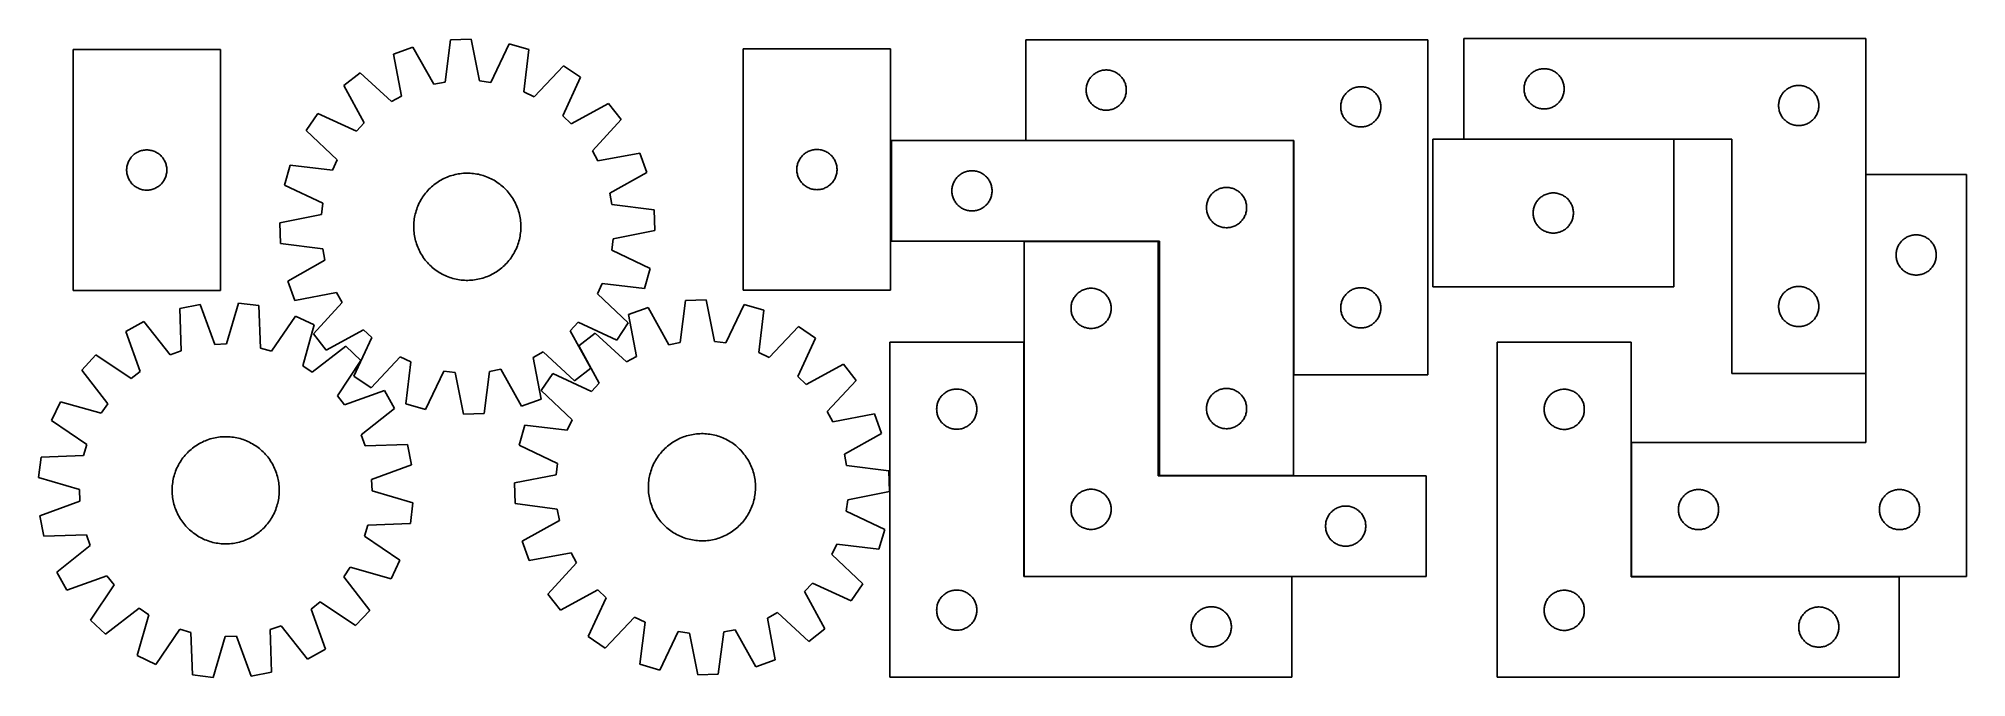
# Model space of a CAD drawing. Header units: millimetres. Extents: x 7 to 1445, y 7 to 483.
import ezdxf

# ---------------------------------------------------------------- set-up
doc = ezdxf.new("R2010")
doc.units = ezdxf.units.MM
doc.layers.add('COMMON', color=5, linetype='CONTINUOUS', true_color=0x0000ff)
doc.layers.add('CUT', color=7, linetype='CONTINUOUS', true_color=0x000000)

msp = doc.modelspace()

# ---------------------------------------------------------------- linework, layer by layer
at = {"layer": 'COMMON'}
for p, q in [((943.202337, 407.264375), (743.402338, 407.264375)), ((943.302338, 232.364375), (943.302338, 407.164374)), ((1227.075282, 408.219404), (1070.247842, 408.219404)), ((1370.347842, 381.811879), (1370.347842, 233.319404)), ((742.109679, 332.064373), (842.109679, 332.064373)), ((1195.347842, 181.811879), (1195.347842, 81.811879)), ((843.202337, 157.064373), (943.202337, 157.064373)), ((742.109679, 81.864372), (941.830016, 81.864372)), ((1195.447843, 81.711878), (1395.247842, 81.711878))]:
    msp.add_line(p, q, dxfattribs=at)
at = {"layer": 'CUT'}
for p, q in [((142.264463, 475.208803), (32.264463, 475.208803)), ((32.264463, 475.208803), (32.264463, 295.208803)), ((142.264463, 295.208803), (142.264463, 475.208803)), ((285.964902, 476.858144), (271.505668, 471.59876)), ((301.511952, 449.158614), (285.964902, 476.858144)), ((313.980523, 482.297886), (309.929095, 450.792955)), ((329.35731, 482.831708), (313.980523, 482.297886)), ((335.583808, 451.683587), (329.35731, 482.831708)), ((357.682722, 479.347908), (344.094026, 450.636898)), ((372.471875, 475.103914), (357.682722, 479.347908)), ((368.768328, 443.556197), (372.471875, 475.103914)), ((642.473882, 475.54352), (532.473882, 475.54352)), ((532.473882, 475.54352), (532.473882, 295.54352)), ((642.473882, 295.54352), (642.473882, 475.54352)), ((1043.402338, 482.364375), (743.402338, 482.364375)), ((743.402338, 482.364375), (743.402338, 407.364375)), ((1043.402338, 232.364375), (1043.402338, 482.364375)), ((1370.247842, 483.319404), (1070.247842, 483.319404)), ((1070.247842, 483.319404), (1070.247842, 408.319404)), ((1370.247842, 233.319404), (1370.247842, 483.319404)), ((271.505668, 471.59876), (277.388091, 440.38383)), ((398.334389, 463.03759), (376.538582, 439.930934)), ((411.088244, 454.431212), (398.334389, 463.03759)), ((1126.802526, 460.418369), (1127.558631, 460.576373)), ((1127.558631, 460.576373), (1128.321867, 460.695244)), ((1128.321867, 460.695244), (1129.090211, 460.774667)), ((1129.090211, 460.774667), (1129.861624, 460.814431)), ((1129.861624, 460.814431), (1130.634061, 460.814431)), ((1130.634061, 460.814431), (1131.405474, 460.774667)), ((1131.405474, 460.774667), (1132.173818, 460.695244)), ((1132.173818, 460.695244), (1132.937054, 460.576373)), ((1132.937054, 460.576373), (1133.693159, 460.418369)), ((246.542202, 457.767955), (234.415893, 448.297835)), ((234.415893, 448.297835), (249.656353, 420.428441)), ((269.887951, 436.228439), (246.542202, 457.767955)), ((309.929095, 450.792955), (301.511952, 449.158614)), ((344.094026, 450.636898), (335.583808, 451.683587)), ((397.817181, 425.572009), (411.088244, 454.431212)), ((788.422226, 445.636557), (788.48184, 446.40669)), ((788.48184, 446.40669), (788.581019, 447.172734)), ((788.581019, 447.172734), (788.719502, 447.932656)), ((788.719502, 447.932656), (788.896922, 448.684442)), ((788.896922, 448.684442), (789.112807, 449.426098)), ((789.112807, 449.426098), (789.366585, 450.155657)), ((789.366585, 450.155657), (789.657584, 450.871184)), ((789.657584, 450.871184), (789.985032, 451.570782)), ((789.985032, 451.570782), (790.348059, 452.252596)), ((790.348059, 452.252596), (790.745704, 452.914818)), ((790.745704, 452.914818), (791.176913, 453.555692)), ((791.176913, 453.555692), (791.640541, 454.173518)), ((791.640541, 454.173518), (792.135359, 454.766657)), ((792.135359, 454.766657), (792.660055, 455.333538)), ((792.660055, 455.333538), (793.213238, 455.872656)), ((793.213238, 455.872656), (793.79344, 456.382582)), ((793.79344, 456.382582), (794.399124, 456.861964)), ((794.399124, 456.861964), (795.028682, 457.309531)), ((795.028682, 457.309531), (795.680446, 457.724095)), ((795.680446, 457.724095), (796.352687, 458.104557)), ((796.352687, 458.104557), (797.043622, 458.449909)), ((797.043622, 458.449909), (797.751419, 458.759235)), ((797.751419, 458.759235), (798.474202, 459.031714)), ((798.474202, 459.031714), (799.210053, 459.266623)), ((799.210053, 459.266623), (799.957022, 459.463341)), ((799.957022, 459.463341), (800.713126, 459.621345)), ((800.713126, 459.621345), (801.476362, 459.740215)), ((801.476362, 459.740215), (802.244706, 459.819638)), ((802.244706, 459.819638), (803.016119, 459.859402)), ((803.016119, 459.859402), (803.788556, 459.859402)), ((803.788556, 459.859402), (804.55997, 459.819638)), ((804.55997, 459.819638), (805.328313, 459.740215)), ((805.328313, 459.740215), (806.091549, 459.621345)), ((806.091549, 459.621345), (806.847654, 459.463341)), ((806.847654, 459.463341), (807.594622, 459.266623)), ((807.594622, 459.266623), (808.330473, 459.031714)), ((808.330473, 459.031714), (809.053256, 458.759235)), ((809.053256, 458.759235), (809.761054, 458.449909)), ((809.761054, 458.449909), (810.451989, 458.104557)), ((810.451989, 458.104557), (811.12423, 457.724095)), ((811.12423, 457.724095), (811.775994, 457.309531)), ((811.775994, 457.309531), (812.405552, 456.861964)), ((812.405552, 456.861964), (813.011235, 456.382582)), ((813.011235, 456.382582), (813.591438, 455.872656)), ((813.591438, 455.872656), (814.144621, 455.333538)), ((814.144621, 455.333538), (814.669317, 454.766657)), ((814.669317, 454.766657), (815.164135, 454.173518)), ((815.164135, 454.173518), (815.627763, 453.555692)), ((815.627763, 453.555692), (816.058971, 452.914818)), ((816.058971, 452.914818), (816.456616, 452.252596)), ((816.456616, 452.252596), (816.819644, 451.570782)), ((816.819644, 451.570782), (817.147091, 450.871184)), ((817.147091, 450.871184), (817.43809, 450.155657)), ((817.43809, 450.155657), (817.691868, 449.426098)), ((817.691868, 449.426098), (817.907754, 448.684442)), ((817.907754, 448.684442), (818.085173, 447.932656)), ((818.085173, 447.932656), (818.223656, 447.172734)), ((818.223656, 447.172734), (818.322836, 446.40669)), ((818.322836, 446.40669), (818.382449, 445.636557)), ((987.043622, 445.949909), (987.751419, 446.259235)), ((987.751419, 446.259235), (988.474202, 446.531714)), ((988.474202, 446.531714), (989.210053, 446.766623)), ((989.210053, 446.766623), (989.957022, 446.963341)), ((989.957022, 446.963341), (990.713126, 447.121345)), ((990.713126, 447.121345), (991.476362, 447.240215)), ((991.476362, 447.240215), (992.244706, 447.319638)), ((992.244706, 447.319638), (993.016119, 447.359402)), ((993.016119, 447.359402), (993.788556, 447.359402)), ((993.788556, 447.359402), (994.55997, 447.319638)), ((994.55997, 447.319638), (995.328313, 447.240215)), ((995.328313, 447.240215), (996.091549, 447.121345)), ((996.091549, 447.121345), (996.847654, 446.963341)), ((996.847654, 446.963341), (997.594622, 446.766623)), ((997.594622, 446.766623), (998.330473, 446.531714)), ((998.330473, 446.531714), (999.053256, 446.259235)), ((999.053256, 446.259235), (999.761054, 445.949909)), ((1115.247842, 445.819404), (1115.267731, 446.591585)), ((1115.267731, 446.591585), (1115.327344, 447.361719)), ((1115.327344, 447.361719), (1115.426524, 448.127762)), ((1115.426524, 448.127762), (1115.565007, 448.887685)), ((1115.565007, 448.887685), (1115.742427, 449.63947)), ((1115.742427, 449.63947), (1115.958312, 450.381126)), ((1115.958312, 450.381126), (1116.21209, 451.110685)), ((1116.21209, 451.110685), (1116.503089, 451.826212)), ((1116.503089, 451.826212), (1116.830536, 452.52581)), ((1116.830536, 452.52581), (1117.193564, 453.207625)), ((1117.193564, 453.207625), (1117.591209, 453.869847)), ((1117.591209, 453.869847), (1118.022417, 454.51072)), ((1118.022417, 454.51072), (1118.486045, 455.128546)), ((1118.486045, 455.128546), (1118.980864, 455.721685)), ((1118.980864, 455.721685), (1119.50556, 456.288566)), ((1119.50556, 456.288566), (1120.058742, 456.827684)), ((1120.058742, 456.827684), (1120.638945, 457.33761)), ((1120.638945, 457.33761), (1121.244628, 457.816992)), ((1121.244628, 457.816992), (1121.874187, 458.264559)), ((1121.874187, 458.264559), (1122.52595, 458.679123)), ((1122.52595, 458.679123), (1123.198191, 459.059586)), ((1123.198191, 459.059586), (1123.889127, 459.404938)), ((1123.889127, 459.404938), (1124.596924, 459.714263)), ((1124.596924, 459.714263), (1125.319707, 459.986742)), ((1125.319707, 459.986742), (1126.055558, 460.221652)), ((1126.055558, 460.221652), (1126.802526, 460.418369)), ((1133.693159, 460.418369), (1134.440127, 460.221652)), ((1134.440127, 460.221652), (1135.175978, 459.986742)), ((1135.175978, 459.986742), (1135.898761, 459.714263)), ((1135.898761, 459.714263), (1136.606558, 459.404938)), ((1136.606558, 459.404938), (1137.297494, 459.059586)), ((1137.297494, 459.059586), (1137.969734, 458.679123)), ((1137.969734, 458.679123), (1138.621498, 458.264559)), ((1138.621498, 458.264559), (1139.251057, 457.816992)), ((1139.251057, 457.816992), (1139.85674, 457.33761)), ((1139.85674, 457.33761), (1140.436943, 456.827684)), ((1140.436943, 456.827684), (1140.990125, 456.288566)), ((1140.990125, 456.288566), (1141.514821, 455.721685)), ((1141.514821, 455.721685), (1142.00964, 455.128546)), ((1142.00964, 455.128546), (1142.473268, 454.51072)), ((1142.473268, 454.51072), (1142.904476, 453.869847)), ((1142.904476, 453.869847), (1143.302121, 453.207625)), ((1143.302121, 453.207625), (1143.665149, 452.52581)), ((1143.665149, 452.52581), (1143.992596, 451.826212)), ((1143.992596, 451.826212), (1144.283595, 451.110685)), ((1144.283595, 451.110685), (1144.537373, 450.381126)), ((1144.537373, 450.381126), (1144.753258, 449.63947)), ((1144.753258, 449.63947), (1144.930678, 448.887685)), ((1144.930678, 448.887685), (1145.069161, 448.127762)), ((1145.069161, 448.127762), (1145.168341, 447.361719)), ((1145.168341, 447.361719), (1145.227954, 446.591585)), ((1145.227954, 446.591585), (1145.247842, 445.819404)), ((1311.874187, 445.764559), (1312.52595, 446.179123)), ((1312.52595, 446.179123), (1313.198191, 446.559586)), ((1313.198191, 446.559586), (1313.889127, 446.904938)), ((1313.889127, 446.904938), (1314.596924, 447.214263)), ((1314.596924, 447.214263), (1315.319707, 447.486742)), ((1315.319707, 447.486742), (1316.055558, 447.721652)), ((1316.055558, 447.721652), (1316.802526, 447.918369)), ((1316.802526, 447.918369), (1317.558631, 448.076373)), ((1317.558631, 448.076373), (1318.321867, 448.195244)), ((1318.321867, 448.195244), (1319.090211, 448.274667)), ((1319.090211, 448.274667), (1319.861624, 448.314431)), ((1319.861624, 448.314431), (1320.634061, 448.314431)), ((1320.634061, 448.314431), (1321.405474, 448.274667)), ((1321.405474, 448.274667), (1322.173818, 448.195244)), ((1322.173818, 448.195244), (1322.937054, 448.076373)), ((1322.937054, 448.076373), (1323.693159, 447.918369)), ((1323.693159, 447.918369), (1324.440127, 447.721652)), ((1324.440127, 447.721652), (1325.175978, 447.486742)), ((1325.175978, 447.486742), (1325.898761, 447.214263)), ((1325.898761, 447.214263), (1326.606558, 446.904938)), ((1326.606558, 446.904938), (1327.297494, 446.559586)), ((1327.297494, 446.559586), (1327.969734, 446.179123)), ((1327.969734, 446.179123), (1328.621498, 445.764559)), ((277.388091, 440.38383), (269.887951, 436.228439)), ((376.538582, 439.930934), (368.768328, 443.556197)), ((431.956257, 434.963499), (404.086863, 419.723039)), ((441.426377, 422.83719), (431.956257, 434.963499)), ((788.402338, 444.864375), (788.422226, 445.636557)), ((788.422226, 444.092194), (788.402338, 444.864375)), ((788.48184, 443.32206), (788.422226, 444.092194)), ((788.581019, 442.556017), (788.48184, 443.32206)), ((788.719502, 441.796094), (788.581019, 442.556017)), ((788.896922, 441.044309), (788.719502, 441.796094)), ((789.112807, 440.302653), (788.896922, 441.044309)), ((789.366585, 439.573094), (789.112807, 440.302653)), ((789.657584, 438.857567), (789.366585, 439.573094)), ((789.985032, 438.157968), (789.657584, 438.857567)), ((790.348059, 437.476154), (789.985032, 438.157968)), ((790.745704, 436.813932), (790.348059, 437.476154)), ((791.176913, 436.173059), (790.745704, 436.813932)), ((791.640541, 435.555233), (791.176913, 436.173059)), ((792.135359, 434.962093), (791.640541, 435.555233)), ((792.660055, 434.395213), (792.135359, 434.962093)), ((793.213238, 433.856095), (792.660055, 434.395213)), ((793.79344, 433.346169), (793.213238, 433.856095)), ((794.399124, 432.866787), (793.79344, 433.346169)), ((795.028682, 432.41922), (794.399124, 432.866787)), ((795.680446, 432.004656), (795.028682, 432.41922)), ((796.352687, 431.624193), (795.680446, 432.004656)), ((811.12423, 432.004656), (810.451989, 431.624193)), ((811.775994, 432.41922), (811.12423, 432.004656)), ((812.405552, 432.866787), (811.775994, 432.41922)), ((813.011235, 433.346169), (812.405552, 432.866787)), ((813.591438, 433.856095), (813.011235, 433.346169)), ((814.144621, 434.395213), (813.591438, 433.856095)), ((814.669317, 434.962093), (814.144621, 434.395213)), ((815.164135, 435.555233), (814.669317, 434.962093)), ((815.627763, 436.173059), (815.164135, 435.555233)), ((816.058971, 436.813932), (815.627763, 436.173059)), ((816.456616, 437.476154), (816.058971, 436.813932)), ((816.819644, 438.157968), (816.456616, 437.476154)), ((817.147091, 438.857567), (816.819644, 438.157968)), ((817.43809, 439.573094), (817.147091, 438.857567)), ((817.691868, 440.302653), (817.43809, 439.573094)), ((817.907754, 441.044309), (817.691868, 440.302653)), ((818.085173, 441.796094), (817.907754, 441.044309)), ((818.223656, 442.556017), (818.085173, 441.796094)), ((818.322836, 443.32206), (818.223656, 442.556017)), ((818.382449, 444.092194), (818.322836, 443.32206)), ((818.382449, 445.636557), (818.402338, 444.864375)), ((818.402338, 444.864375), (818.382449, 444.092194)), ((978.402338, 432.364375), (978.422226, 433.136557)), ((978.422226, 431.592194), (978.402338, 432.364375)), ((978.422226, 433.136557), (978.48184, 433.90669)), ((978.48184, 433.90669), (978.581019, 434.672734)), ((978.581019, 434.672734), (978.719502, 435.432656)), ((978.719502, 435.432656), (978.896922, 436.184442)), ((978.896922, 436.184442), (979.112807, 436.926098)), ((979.112807, 436.926098), (979.366585, 437.655657)), ((979.366585, 437.655657), (979.657584, 438.371184)), ((979.657584, 438.371184), (979.985032, 439.070782)), ((979.985032, 439.070782), (980.348059, 439.752596)), ((980.348059, 439.752596), (980.745704, 440.414818)), ((980.745704, 440.414818), (981.176913, 441.055692)), ((981.176913, 441.055692), (981.640541, 441.673518)), ((981.640541, 441.673518), (982.135359, 442.266657)), ((982.135359, 442.266657), (982.660055, 442.833538)), ((982.660055, 442.833538), (983.213238, 443.372656)), ((983.213238, 443.372656), (983.79344, 443.882582)), ((983.79344, 443.882582), (984.399124, 444.361964)), ((984.399124, 444.361964), (985.028682, 444.809531)), ((985.028682, 444.809531), (985.680446, 445.224095)), ((985.680446, 445.224095), (986.352687, 445.604557)), ((986.352687, 445.604557), (987.043622, 445.949909)), ((999.761054, 445.949909), (1000.451989, 445.604557)), ((1000.451989, 445.604557), (1001.12423, 445.224095)), ((1001.12423, 445.224095), (1001.775994, 444.809531)), ((1001.775994, 444.809531), (1002.405552, 444.361964)), ((1002.405552, 444.361964), (1003.011235, 443.882582)), ((1003.011235, 443.882582), (1003.591438, 443.372656)), ((1003.591438, 443.372656), (1004.144621, 442.833538)), ((1004.144621, 442.833538), (1004.669317, 442.266657)), ((1004.669317, 442.266657), (1005.164135, 441.673518)), ((1005.164135, 441.673518), (1005.627763, 441.055692)), ((1005.627763, 441.055692), (1006.058971, 440.414818)), ((1006.058971, 440.414818), (1006.456616, 439.752596)), ((1006.456616, 439.752596), (1006.819644, 439.070782)), ((1006.819644, 439.070782), (1007.147091, 438.371184)), ((1007.147091, 438.371184), (1007.43809, 437.655657)), ((1007.43809, 437.655657), (1007.691868, 436.926098)), ((1007.691868, 436.926098), (1007.907754, 436.184442)), ((1007.907754, 436.184442), (1008.085173, 435.432656)), ((1008.085173, 435.432656), (1008.223656, 434.672734)), ((1008.223656, 434.672734), (1008.322836, 433.90669)), ((1008.322836, 433.90669), (1008.382449, 433.136557)), ((1008.382449, 433.136557), (1008.402338, 432.364375)), ((1008.402338, 432.364375), (1008.382449, 431.592194)), ((1115.267731, 445.047222), (1115.247842, 445.819404)), ((1115.327344, 444.277089), (1115.267731, 445.047222)), ((1115.426524, 443.511045), (1115.327344, 444.277089)), ((1115.565007, 442.751123), (1115.426524, 443.511045)), ((1115.742427, 441.999337), (1115.565007, 442.751123)), ((1115.958312, 441.257681), (1115.742427, 441.999337)), ((1116.21209, 440.528122), (1115.958312, 441.257681)), ((1116.503089, 439.812595), (1116.21209, 440.528122)), ((1116.830536, 439.112997), (1116.503089, 439.812595)), ((1117.193564, 438.431183), (1116.830536, 439.112997)), ((1117.591209, 437.768961), (1117.193564, 438.431183)), ((1118.022417, 437.128087), (1117.591209, 437.768961)), ((1118.486045, 436.510261), (1118.022417, 437.128087)), ((1118.980864, 435.917122), (1118.486045, 436.510261)), ((1119.50556, 435.350241), (1118.980864, 435.917122)), ((1120.058742, 434.811123), (1119.50556, 435.350241)), ((1120.638945, 434.301197), (1120.058742, 434.811123)), ((1121.244628, 433.821815), (1120.638945, 434.301197)), ((1121.874187, 433.374248), (1121.244628, 433.821815)), ((1122.52595, 432.959684), (1121.874187, 433.374248)), ((1123.198191, 432.579222), (1122.52595, 432.959684)), ((1123.889127, 432.23387), (1123.198191, 432.579222)), ((1124.596924, 431.924544), (1123.889127, 432.23387)), ((1125.319707, 431.652065), (1124.596924, 431.924544)), ((1135.898761, 431.924544), (1135.175978, 431.652065)), ((1136.606558, 432.23387), (1135.898761, 431.924544)), ((1137.297494, 432.579222), (1136.606558, 432.23387)), ((1137.969734, 432.959684), (1137.297494, 432.579222)), ((1138.621498, 433.374248), (1137.969734, 432.959684)), ((1139.251057, 433.821815), (1138.621498, 433.374248)), ((1139.85674, 434.301197), (1139.251057, 433.821815)), ((1140.436943, 434.811123), (1139.85674, 434.301197)), ((1140.990125, 435.350241), (1140.436943, 434.811123)), ((1141.514821, 435.917122), (1140.990125, 435.350241)), ((1142.00964, 436.510261), (1141.514821, 435.917122)), ((1142.473268, 437.128087), (1142.00964, 436.510261)), ((1142.904476, 437.768961), (1142.473268, 437.128087)), ((1143.302121, 438.431183), (1142.904476, 437.768961)), ((1143.665149, 439.112997), (1143.302121, 438.431183)), ((1143.992596, 439.812595), (1143.665149, 439.112997)), ((1144.283595, 440.528122), (1143.992596, 439.812595)), ((1144.537373, 441.257681), (1144.283595, 440.528122)), ((1144.753258, 441.999337), (1144.537373, 441.257681)), ((1144.930678, 442.751123), (1144.753258, 441.999337)), ((1145.069161, 443.511045), (1144.930678, 442.751123)), ((1145.168341, 444.277089), (1145.069161, 443.511045)), ((1145.227954, 445.047222), (1145.168341, 444.277089)), ((1145.247842, 445.819404), (1145.227954, 445.047222)), ((1305.247842, 433.319404), (1305.267731, 434.091585)), ((1305.267731, 432.547222), (1305.247842, 433.319404)), ((1305.267731, 434.091585), (1305.327344, 434.861719)), ((1305.327344, 431.777089), (1305.267731, 432.547222)), ((1305.327344, 434.861719), (1305.426524, 435.627762)), ((1305.426524, 431.011045), (1305.327344, 431.777089)), ((1305.426524, 435.627762), (1305.565007, 436.387685)), ((1305.565007, 436.387685), (1305.742427, 437.13947)), ((1305.742427, 437.13947), (1305.958312, 437.881126)), ((1305.958312, 437.881126), (1306.21209, 438.610685)), ((1306.21209, 438.610685), (1306.503089, 439.326212)), ((1306.503089, 439.326212), (1306.830536, 440.02581)), ((1306.830536, 440.02581), (1307.193564, 440.707625)), ((1307.193564, 440.707625), (1307.591209, 441.369847)), ((1307.591209, 441.369847), (1308.022417, 442.01072)), ((1308.022417, 442.01072), (1308.486045, 442.628546)), ((1308.486045, 442.628546), (1308.980864, 443.221685)), ((1308.980864, 443.221685), (1309.50556, 443.788566)), ((1309.50556, 443.788566), (1310.058742, 444.327684)), ((1310.058742, 444.327684), (1310.638945, 444.83761)), ((1310.638945, 444.83761), (1311.244628, 445.316992)), ((1311.244628, 445.316992), (1311.874187, 445.764559)), ((1328.621498, 445.764559), (1329.251057, 445.316992)), ((1329.251057, 445.316992), (1329.85674, 444.83761)), ((1329.85674, 444.83761), (1330.436943, 444.327684)), ((1330.436943, 444.327684), (1330.990125, 443.788566)), ((1330.990125, 443.788566), (1331.514821, 443.221685)), ((1331.514821, 443.221685), (1332.00964, 442.628546)), ((1332.00964, 442.628546), (1332.473268, 442.01072)), ((1332.473268, 442.01072), (1332.904476, 441.369847)), ((1332.904476, 441.369847), (1333.302121, 440.707625)), ((1333.302121, 440.707625), (1333.665149, 440.02581)), ((1333.665149, 440.02581), (1333.992596, 439.326212)), ((1333.992596, 439.326212), (1334.283595, 438.610685)), ((1334.283595, 438.610685), (1334.537373, 437.881126)), ((1334.537373, 437.881126), (1334.753258, 437.13947)), ((1334.753258, 437.13947), (1334.930678, 436.387685)), ((1334.930678, 436.387685), (1335.069161, 435.627762)), ((1335.069161, 435.627762), (1335.168341, 434.861719)), ((1335.168341, 431.777089), (1335.069161, 431.011045)), ((1335.168341, 434.861719), (1335.227954, 434.091585)), ((1335.227954, 432.547222), (1335.168341, 431.777089)), ((1335.227954, 434.091585), (1335.247842, 433.319404)), ((1335.247842, 433.319404), (1335.227954, 432.547222)), ((214.94818, 427.429822), (206.341802, 414.675967)), ((243.807383, 414.158758), (214.94818, 427.429822)), ((249.656353, 420.428441), (243.807383, 414.158758)), ((404.086863, 419.723039), (397.817181, 425.572009)), ((419.886861, 399.491441), (441.426377, 422.83719)), ((797.043622, 431.278841), (796.352687, 431.624193)), ((797.751419, 430.969516), (797.043622, 431.278841)), ((798.474202, 430.697037), (797.751419, 430.969516)), ((799.210053, 430.462127), (798.474202, 430.697037)), ((799.957022, 430.26541), (799.210053, 430.462127)), ((800.713126, 430.107406), (799.957022, 430.26541)), ((801.476362, 429.988535), (800.713126, 430.107406)), ((802.244706, 429.909112), (801.476362, 429.988535)), ((803.016119, 429.869348), (802.244706, 429.909112)), ((803.788556, 429.869348), (803.016119, 429.869348)), ((804.55997, 429.909112), (803.788556, 429.869348)), ((805.328313, 429.988535), (804.55997, 429.909112)), ((806.091549, 430.107406), (805.328313, 429.988535)), ((806.847654, 430.26541), (806.091549, 430.107406)), ((807.594622, 430.462127), (806.847654, 430.26541)), ((808.330473, 430.697037), (807.594622, 430.462127)), ((809.053256, 430.969516), (808.330473, 430.697037)), ((809.761054, 431.278841), (809.053256, 430.969516)), ((810.451989, 431.624193), (809.761054, 431.278841)), ((978.48184, 430.82206), (978.422226, 431.592194)), ((978.581019, 430.056017), (978.48184, 430.82206)), ((978.719502, 429.296094), (978.581019, 430.056017)), ((978.896922, 428.544309), (978.719502, 429.296094)), ((979.112807, 427.802653), (978.896922, 428.544309)), ((979.366585, 427.073094), (979.112807, 427.802653)), ((979.657584, 426.357567), (979.366585, 427.073094)), ((979.985032, 425.657968), (979.657584, 426.357567)), ((980.348059, 424.976154), (979.985032, 425.657968)), ((980.745704, 424.313932), (980.348059, 424.976154)), ((981.176913, 423.673059), (980.745704, 424.313932)), ((981.640541, 423.055233), (981.176913, 423.673059)), ((982.135359, 422.462093), (981.640541, 423.055233)), ((982.660055, 421.895213), (982.135359, 422.462093)), ((983.213238, 421.356095), (982.660055, 421.895213)), ((983.79344, 420.846169), (983.213238, 421.356095)), ((984.399124, 420.366787), (983.79344, 420.846169)), ((985.028682, 419.91922), (984.399124, 420.366787)), ((985.680446, 419.504656), (985.028682, 419.91922)), ((986.352687, 419.124193), (985.680446, 419.504656)), ((987.043622, 418.778841), (986.352687, 419.124193)), ((987.751419, 418.469516), (987.043622, 418.778841)), ((988.474202, 418.197037), (987.751419, 418.469516)), ((989.210053, 417.962127), (988.474202, 418.197037)), ((989.957022, 417.76541), (989.210053, 417.962127)), ((990.713126, 417.607406), (989.957022, 417.76541)), ((991.476362, 417.488535), (990.713126, 417.607406)), ((992.244706, 417.409112), (991.476362, 417.488535)), ((993.016119, 417.369348), (992.244706, 417.409112)), ((993.788556, 417.369348), (993.016119, 417.369348)), ((994.55997, 417.409112), (993.788556, 417.369348)), ((995.328313, 417.488535), (994.55997, 417.409112)), ((996.091549, 417.607406), (995.328313, 417.488535)), ((996.847654, 417.76541), (996.091549, 417.607406)), ((997.594622, 417.962127), (996.847654, 417.76541)), ((998.330473, 418.197037), (997.594622, 417.962127)), ((999.053256, 418.469516), (998.330473, 418.197037)), ((999.761054, 418.778841), (999.053256, 418.469516)), ((1000.451989, 419.124193), (999.761054, 418.778841)), ((1001.12423, 419.504656), (1000.451989, 419.124193)), ((1001.775994, 419.91922), (1001.12423, 419.504656)), ((1002.405552, 420.366787), (1001.775994, 419.91922)), ((1003.011235, 420.846169), (1002.405552, 420.366787)), ((1003.591438, 421.356095), (1003.011235, 420.846169)), ((1004.144621, 421.895213), (1003.591438, 421.356095)), ((1004.669317, 422.462093), (1004.144621, 421.895213)), ((1005.164135, 423.055233), (1004.669317, 422.462093)), ((1005.627763, 423.673059), (1005.164135, 423.055233)), ((1006.058971, 424.313932), (1005.627763, 423.673059)), ((1006.456616, 424.976154), (1006.058971, 424.313932)), ((1006.819644, 425.657968), (1006.456616, 424.976154)), ((1007.147091, 426.357567), (1006.819644, 425.657968)), ((1007.43809, 427.073094), (1007.147091, 426.357567)), ((1007.691868, 427.802653), (1007.43809, 427.073094)), ((1007.907754, 428.544309), (1007.691868, 427.802653)), ((1008.085173, 429.296094), (1007.907754, 428.544309)), ((1008.223656, 430.056017), (1008.085173, 429.296094)), ((1008.322836, 430.82206), (1008.223656, 430.056017)), ((1008.382449, 431.592194), (1008.322836, 430.82206)), ((1126.055558, 431.417155), (1125.319707, 431.652065)), ((1126.802526, 431.220438), (1126.055558, 431.417155)), ((1127.558631, 431.062434), (1126.802526, 431.220438)), ((1128.321867, 430.943563), (1127.558631, 431.062434)), ((1129.090211, 430.864141), (1128.321867, 430.943563)), ((1129.861624, 430.824377), (1129.090211, 430.864141)), ((1130.634061, 430.824377), (1129.861624, 430.824377)), ((1131.405474, 430.864141), (1130.634061, 430.824377)), ((1132.173818, 430.943563), (1131.405474, 430.864141)), ((1132.937054, 431.062434), (1132.173818, 430.943563)), ((1133.693159, 431.220438), (1132.937054, 431.062434)), ((1134.440127, 431.417155), (1133.693159, 431.220438)), ((1135.175978, 431.652065), (1134.440127, 431.417155)), ((1305.565007, 430.251123), (1305.426524, 431.011045)), ((1305.742427, 429.499337), (1305.565007, 430.251123)), ((1305.958312, 428.757681), (1305.742427, 429.499337)), ((1306.21209, 428.028122), (1305.958312, 428.757681)), ((1306.503089, 427.312595), (1306.21209, 428.028122)), ((1306.830536, 426.612997), (1306.503089, 427.312595)), ((1307.193564, 425.931183), (1306.830536, 426.612997)), ((1307.591209, 425.268961), (1307.193564, 425.931183)), ((1308.022417, 424.628087), (1307.591209, 425.268961)), ((1308.486045, 424.010261), (1308.022417, 424.628087)), ((1308.980864, 423.417122), (1308.486045, 424.010261)), ((1309.50556, 422.850241), (1308.980864, 423.417122)), ((1310.058742, 422.311123), (1309.50556, 422.850241)), ((1310.638945, 421.801197), (1310.058742, 422.311123)), ((1311.244628, 421.321815), (1310.638945, 421.801197)), ((1311.874187, 420.874248), (1311.244628, 421.321815)), ((1312.52595, 420.459684), (1311.874187, 420.874248)), ((1313.198191, 420.079222), (1312.52595, 420.459684)), ((1313.889127, 419.73387), (1313.198191, 420.079222)), ((1314.596924, 419.424544), (1313.889127, 419.73387)), ((1315.319707, 419.152065), (1314.596924, 419.424544)), ((1316.055558, 418.917155), (1315.319707, 419.152065)), ((1316.802526, 418.720438), (1316.055558, 418.917155)), ((1317.558631, 418.562434), (1316.802526, 418.720438)), ((1318.321867, 418.443563), (1317.558631, 418.562434)), ((1319.090211, 418.364141), (1318.321867, 418.443563)), ((1319.861624, 418.324377), (1319.090211, 418.364141)), ((1320.634061, 418.324377), (1319.861624, 418.324377)), ((1321.405474, 418.364141), (1320.634061, 418.324377)), ((1322.173818, 418.443563), (1321.405474, 418.364141)), ((1322.937054, 418.562434), (1322.173818, 418.443563)), ((1323.693159, 418.720438), (1322.937054, 418.562434)), ((1324.440127, 418.917155), (1323.693159, 418.720438)), ((1325.175978, 419.152065), (1324.440127, 418.917155)), ((1325.898761, 419.424544), (1325.175978, 419.152065)), ((1326.606558, 419.73387), (1325.898761, 419.424544)), ((1327.297494, 420.079222), (1326.606558, 419.73387)), ((1327.969734, 420.459684), (1327.297494, 420.079222)), ((1328.621498, 420.874248), (1327.969734, 420.459684)), ((1329.251057, 421.321815), (1328.621498, 420.874248)), ((1329.85674, 421.801197), (1329.251057, 421.321815)), ((1330.436943, 422.311123), (1329.85674, 421.801197)), ((1330.990125, 422.850241), (1330.436943, 422.311123)), ((1331.514821, 423.417122), (1330.990125, 422.850241)), ((1332.00964, 424.010261), (1331.514821, 423.417122)), ((1332.473268, 424.628087), (1332.00964, 424.010261)), ((1332.904476, 425.268961), (1332.473268, 424.628087)), ((1333.302121, 425.931183), (1332.904476, 425.268961)), ((1333.665149, 426.612997), (1333.302121, 425.931183)), ((1333.992596, 427.312595), (1333.665149, 426.612997)), ((1334.283595, 428.028122), (1333.992596, 427.312595)), ((1334.537373, 428.757681), (1334.283595, 428.028122)), ((1334.753258, 429.499337), (1334.537373, 428.757681)), ((1334.930678, 430.251123), (1334.753258, 429.499337)), ((1335.069161, 431.011045), (1334.930678, 430.251123)), ((206.341802, 414.675967), (229.448458, 392.880159)), ((943.202337, 407.164374), (643.202337, 407.164374)), ((643.202337, 407.164374), (643.202337, 332.164374)), ((743.402338, 407.364375), (943.402338, 407.364375)), ((943.202337, 157.164374), (943.202337, 407.164374)), ((943.402338, 407.364375), (943.402338, 232.364375)), ((1227.075282, 408.119403), (1047.075282, 408.119403)), ((1047.075282, 408.119403), (1047.075282, 298.119403)), ((1070.247842, 408.319404), (1270.247842, 408.319404)), ((1227.075282, 298.119403), (1227.075282, 408.119403)), ((1270.247842, 408.319404), (1270.247842, 233.319404)), ((72.507494, 387.898015), (72.665498, 388.654119)), ((72.665498, 388.654119), (72.862215, 389.401088)), ((72.862215, 389.401088), (73.097125, 390.136939)), ((73.097125, 390.136939), (73.369604, 390.859722)), ((73.369604, 390.859722), (73.678929, 391.567519)), ((73.678929, 391.567519), (74.024281, 392.258454)), ((74.024281, 392.258454), (74.404744, 392.930695)), ((74.404744, 392.930695), (74.819308, 393.582459)), ((74.819308, 393.582459), (75.266875, 394.212017)), ((75.266875, 394.212017), (75.746257, 394.817701)), ((75.746257, 394.817701), (76.256183, 395.397903)), ((76.256183, 395.397903), (76.795301, 395.951086)), ((76.795301, 395.951086), (77.362182, 396.475782)), ((77.362182, 396.475782), (77.955321, 396.9706)), ((77.955321, 396.9706), (78.573147, 397.434228)), ((78.573147, 397.434228), (79.21402, 397.865437)), ((79.21402, 397.865437), (79.876242, 398.263082)), ((79.876242, 398.263082), (80.558056, 398.626109)), ((80.558056, 398.626109), (81.257655, 398.953557)), ((81.257655, 398.953557), (81.973182, 399.244556)), ((81.973182, 399.244556), (82.702741, 399.498334)), ((82.702741, 399.498334), (83.444397, 399.714219)), ((83.444397, 399.714219), (84.196182, 399.891639)), ((84.196182, 399.891639), (84.956105, 400.030122)), ((84.956105, 400.030122), (85.722148, 400.129301)), ((85.722148, 400.129301), (86.492282, 400.188915)), ((86.492282, 400.188915), (87.264463, 400.208803)), ((87.264463, 400.208803), (88.036645, 400.188915)), ((88.036645, 400.188915), (88.806778, 400.129301)), ((88.806778, 400.129301), (89.572822, 400.030122)), ((89.572822, 400.030122), (90.332744, 399.891639)), ((90.332744, 399.891639), (91.08453, 399.714219)), ((91.08453, 399.714219), (91.826186, 399.498334)), ((91.826186, 399.498334), (92.555745, 399.244556)), ((92.555745, 399.244556), (93.271272, 398.953557)), ((93.271272, 398.953557), (93.97087, 398.626109)), ((93.97087, 398.626109), (94.652684, 398.263082)), ((94.652684, 398.263082), (95.314906, 397.865437)), ((95.314906, 397.865437), (95.95578, 397.434228)), ((95.95578, 397.434228), (96.573606, 396.9706)), ((96.573606, 396.9706), (97.166745, 396.475782)), ((97.166745, 396.475782), (97.733626, 395.951086)), ((97.733626, 395.951086), (98.272744, 395.397903)), ((98.272744, 395.397903), (98.78267, 394.817701)), ((98.78267, 394.817701), (99.262052, 394.212017)), ((99.262052, 394.212017), (99.709619, 393.582459)), ((99.709619, 393.582459), (100.124183, 392.930695)), ((100.124183, 392.930695), (100.504645, 392.258454)), ((100.504645, 392.258454), (100.849997, 391.567519)), ((100.849997, 391.567519), (101.159323, 390.859722)), ((101.159323, 390.859722), (101.431802, 390.136939)), ((101.431802, 390.136939), (101.666711, 389.401088)), ((101.666711, 389.401088), (101.863429, 388.654119)), ((101.863429, 388.654119), (102.021433, 387.898015)), ((194.275478, 388.813453), (190.031484, 374.024299)), ((225.823195, 385.109906), (194.275478, 388.813453)), ((229.448458, 392.880159), (225.823195, 385.109906)), ((424.042253, 391.991301), (419.886861, 399.491441)), ((455.257183, 397.873724), (424.042253, 391.991301)), ((460.516566, 383.41449), (455.257183, 397.873724)), ((572.716913, 388.232731), (572.874917, 388.988836)), ((572.874917, 388.988836), (573.071634, 389.735805)), ((573.071634, 389.735805), (573.306544, 390.471656)), ((573.306544, 390.471656), (573.579023, 391.194438)), ((573.579023, 391.194438), (573.888348, 391.902236)), ((573.888348, 391.902236), (574.2337, 392.593171)), ((574.2337, 392.593171), (574.614163, 393.265412)), ((574.614163, 393.265412), (575.028727, 393.917176)), ((575.028727, 393.917176), (575.476293, 394.546734)), ((575.476293, 394.546734), (575.955675, 395.152418)), ((575.955675, 395.152418), (576.465602, 395.73262)), ((576.465602, 395.73262), (577.00472, 396.285803)), ((577.00472, 396.285803), (577.5716, 396.810499)), ((577.5716, 396.810499), (578.16474, 397.305317)), ((578.16474, 397.305317), (578.782566, 397.768945)), ((578.782566, 397.768945), (579.423439, 398.200153)), ((579.423439, 398.200153), (580.085661, 398.597799)), ((580.085661, 398.597799), (580.767475, 398.960826)), ((580.767475, 398.960826), (581.467074, 399.288274)), ((581.467074, 399.288274), (582.182601, 399.579272)), ((582.182601, 399.579272), (582.91216, 399.833051)), ((582.91216, 399.833051), (583.653815, 400.048936)), ((583.653815, 400.048936), (584.405601, 400.226355)), ((584.405601, 400.226355), (585.165523, 400.364838)), ((585.165523, 400.364838), (585.931567, 400.464018)), ((585.931567, 400.464018), (586.701701, 400.523631)), ((586.701701, 400.523631), (587.473882, 400.54352)), ((587.473882, 400.54352), (588.246063, 400.523631)), ((588.246063, 400.523631), (589.016197, 400.464018)), ((589.016197, 400.464018), (589.782241, 400.364838)), ((589.782241, 400.364838), (590.542163, 400.226355)), ((590.542163, 400.226355), (591.293949, 400.048936)), ((591.293949, 400.048936), (592.035605, 399.833051)), ((592.035605, 399.833051), (592.765163, 399.579272)), ((592.765163, 399.579272), (593.480691, 399.288274)), ((593.480691, 399.288274), (594.180289, 398.960826)), ((594.180289, 398.960826), (594.862103, 398.597799)), ((594.862103, 398.597799), (595.524325, 398.200153)), ((595.524325, 398.200153), (596.165199, 397.768945)), ((596.165199, 397.768945), (596.783024, 397.305317)), ((596.783024, 397.305317), (597.376164, 396.810499)), ((597.376164, 396.810499), (597.943044, 396.285803)), ((597.943044, 396.285803), (598.482163, 395.73262)), ((598.482163, 395.73262), (598.992089, 395.152418)), ((598.992089, 395.152418), (599.471471, 394.546734)), ((599.471471, 394.546734), (599.919037, 393.917176)), ((599.919037, 393.917176), (600.333602, 393.265412)), ((600.333602, 393.265412), (600.714064, 392.593171)), ((600.714064, 392.593171), (601.059416, 391.902236)), ((601.059416, 391.902236), (601.368742, 391.194438)), ((601.368742, 391.194438), (601.641221, 390.471656)), ((601.641221, 390.471656), (601.87613, 389.735805)), ((601.87613, 389.735805), (602.072848, 388.988836)), ((602.072848, 388.988836), (602.230851, 388.232731)), ((72.269436, 385.595022), (72.3092, 386.366435)), ((72.269436, 384.822585), (72.269436, 385.595022)), ((72.3092, 384.051171), (72.269436, 384.822585)), ((72.3092, 386.366435), (72.388623, 387.134779)), ((72.388623, 383.282828), (72.3092, 384.051171)), ((72.388623, 387.134779), (72.507494, 387.898015)), ((72.507494, 382.519592), (72.388623, 383.282828)), ((72.665498, 381.763487), (72.507494, 382.519592)), ((72.862215, 381.016519), (72.665498, 381.763487)), ((73.097125, 380.280668), (72.862215, 381.016519)), ((73.369604, 379.557885), (73.097125, 380.280668)), ((73.678929, 378.850087), (73.369604, 379.557885)), ((74.024281, 378.159152), (73.678929, 378.850087)), ((74.404744, 377.486911), (74.024281, 378.159152)), ((74.819308, 376.835147), (74.404744, 377.486911)), ((75.266875, 376.205589), (74.819308, 376.835147)), ((75.746257, 375.599906), (75.266875, 376.205589)), ((76.256183, 375.019703), (75.746257, 375.599906)), ((76.795301, 374.46652), (76.256183, 375.019703)), ((77.362182, 373.941824), (76.795301, 374.46652)), ((97.733626, 374.46652), (97.166745, 373.941824)), ((98.272744, 375.019703), (97.733626, 374.46652)), ((98.78267, 375.599906), (98.272744, 375.019703)), ((99.262052, 376.205589), (98.78267, 375.599906)), ((99.709619, 376.835147), (99.262052, 376.205589)), ((100.124183, 377.486911), (99.709619, 376.835147)), ((100.504645, 378.159152), (100.124183, 377.486911)), ((100.849997, 378.850087), (100.504645, 378.159152)), ((101.159323, 379.557885), (100.849997, 378.850087)), ((101.431802, 380.280668), (101.159323, 379.557885)), ((101.666711, 381.016519), (101.431802, 380.280668)), ((101.863429, 381.763487), (101.666711, 381.016519)), ((102.021433, 382.519592), (101.863429, 381.763487)), ((102.021433, 387.898015), (102.140303, 387.134779)), ((102.140303, 383.282828), (102.021433, 382.519592)), ((102.140303, 387.134779), (102.219726, 386.366435)), ((102.219726, 384.051171), (102.140303, 383.282828)), ((102.219726, 386.366435), (102.25949, 385.595022)), ((102.25949, 384.822585), (102.219726, 384.051171)), ((102.25949, 385.595022), (102.25949, 384.822585)), ((300.680189, 373.395066), (301.652053, 374.191613)), ((301.652053, 374.191613), (302.648458, 374.957239)), ((302.648458, 374.957239), (303.66842, 375.69119)), ((303.66842, 375.69119), (304.710933, 376.392742)), ((304.710933, 376.392742), (305.774967, 377.0612)), ((305.774967, 377.0612), (306.859474, 377.695907)), ((306.859474, 377.695907), (307.963382, 378.296236)), ((307.963382, 378.296236), (309.085601, 378.861594)), ((309.085601, 378.861594), (310.225026, 379.391423)), ((310.225026, 379.391423), (311.38053, 379.8852)), ((311.38053, 379.8852), (312.550975, 380.342438)), ((312.550975, 380.342438), (313.735204, 380.762687)), ((313.735204, 380.762687), (314.932049, 381.14553)), ((314.932049, 381.14553), (316.140328, 381.490591)), ((316.140328, 381.490591), (317.35885, 381.797528)), ((317.35885, 381.797528), (318.586413, 382.066039)), ((318.586413, 382.066039), (319.821803, 382.29586)), ((319.821803, 382.29586), (321.063803, 382.486762)), ((321.063803, 382.486762), (322.311186, 382.638558)), ((322.311186, 382.638558), (323.562722, 382.751097)), ((323.562722, 382.751097), (324.817175, 382.82427)), ((324.817175, 382.82427), (326.073307, 382.858003)), ((326.073307, 382.858003), (327.329879, 382.852263)), ((327.329879, 382.852263), (328.585651, 382.807056)), ((328.585651, 382.807056), (329.839384, 382.722427)), ((329.839384, 382.722427), (331.089839, 382.598459)), ((331.089839, 382.598459), (332.335784, 382.435274)), ((332.335784, 382.435274), (333.575987, 382.233034)), ((333.575987, 382.233034), (334.809227, 381.991937)), ((334.809227, 381.991937), (336.034285, 381.712223)), ((336.034285, 381.712223), (337.249952, 381.394167)), ((337.249952, 381.394167), (338.455029, 381.038083)), ((338.455029, 381.038083), (339.648327, 380.644322)), ((339.648327, 380.644322), (340.828667, 380.213273)), ((340.828667, 380.213273), (341.994886, 379.745361)), ((341.994886, 379.745361), (343.145831, 379.241048)), ((343.145831, 379.241048), (344.280368, 378.700832)), ((344.280368, 378.700832), (345.397376, 378.125246)), ((345.397376, 378.125246), (346.495754, 377.514858)), ((346.495754, 377.514858), (347.574417, 376.87027)), ((347.574417, 376.87027), (348.6323, 376.192119)), ((348.6323, 376.192119), (349.66836, 375.481074)), ((349.66836, 375.481074), (350.681575, 374.737835)), ((350.681575, 374.737835), (351.670944, 373.963138)), ((432.817036, 367.86744), (460.516566, 383.41449)), ((572.478855, 385.929739), (572.518619, 386.701152)), ((572.478855, 385.157301), (572.478855, 385.929739)), ((572.518619, 384.385888), (572.478855, 385.157301)), ((572.518619, 386.701152), (572.598042, 387.469495)), ((572.598042, 383.617545), (572.518619, 384.385888)), ((572.598042, 387.469495), (572.716913, 388.232731)), ((572.716913, 382.854309), (572.598042, 383.617545)), ((572.874917, 382.098204), (572.716913, 382.854309)), ((573.071634, 381.351236), (572.874917, 382.098204)), ((573.306544, 380.615384), (573.071634, 381.351236)), ((573.579023, 379.892602), (573.306544, 380.615384)), ((573.888348, 379.184804), (573.579023, 379.892602)), ((574.2337, 378.493869), (573.888348, 379.184804)), ((574.614163, 377.821628), (574.2337, 378.493869)), ((575.028727, 377.169864), (574.614163, 377.821628)), ((575.476293, 376.540306), (575.028727, 377.169864)), ((575.955675, 375.934622), (575.476293, 376.540306)), ((576.465602, 375.35442), (575.955675, 375.934622)), ((577.00472, 374.801237), (576.465602, 375.35442)), ((577.5716, 374.276541), (577.00472, 374.801237)), ((578.16474, 373.781723), (577.5716, 374.276541)), ((597.376164, 374.276541), (596.783024, 373.781723)), ((597.943044, 374.801237), (597.376164, 374.276541)), ((598.482163, 375.35442), (597.943044, 374.801237)), ((598.992089, 375.934622), (598.482163, 375.35442)), ((599.471471, 376.540306), (598.992089, 375.934622)), ((599.919037, 377.169864), (599.471471, 376.540306)), ((600.333602, 377.821628), (599.919037, 377.169864)), ((600.714064, 378.493869), (600.333602, 377.821628)), ((601.059416, 379.184804), (600.714064, 378.493869)), ((601.368742, 379.892602), (601.059416, 379.184804)), ((601.641221, 380.615384), (601.368742, 379.892602)), ((601.87613, 381.351236), (601.641221, 380.615384)), ((602.072848, 382.098204), (601.87613, 381.351236)), ((602.230851, 382.854309), (602.072848, 382.098204)), ((602.230851, 388.232731), (602.349722, 387.469495)), ((602.349722, 383.617545), (602.230851, 382.854309)), ((602.349722, 387.469495), (602.429145, 386.701152)), ((602.429145, 384.385888), (602.349722, 383.617545)), ((602.429145, 386.701152), (602.468909, 385.929739)), ((602.468909, 385.157301), (602.429145, 384.385888)), ((602.468909, 385.929739), (602.468909, 385.157301)), ((688.696921, 373.484441), (688.912806, 374.226097)), ((688.912806, 374.226097), (689.166584, 374.955656)), ((689.166584, 374.955656), (689.457583, 375.671183)), ((689.457583, 375.671183), (689.785031, 376.370781)), ((689.785031, 376.370781), (690.148058, 377.052595)), ((690.148058, 377.052595), (690.545703, 377.714817)), ((690.545703, 377.714817), (690.976912, 378.355691)), ((690.976912, 378.355691), (691.44054, 378.973517)), ((691.44054, 378.973517), (691.935358, 379.566656)), ((691.935358, 379.566656), (692.460054, 380.133537)), ((692.460054, 380.133537), (693.013237, 380.672655)), ((693.013237, 380.672655), (693.593439, 381.182581)), ((693.593439, 381.182581), (694.199123, 381.661963)), ((694.199123, 381.661963), (694.828681, 382.10953)), ((694.828681, 382.10953), (695.480445, 382.524094)), ((695.480445, 382.524094), (696.152686, 382.904556)), ((696.152686, 382.904556), (696.843621, 383.249908)), ((696.843621, 383.249908), (697.551418, 383.559234)), ((697.551418, 383.559234), (698.274201, 383.831713)), ((698.274201, 383.831713), (699.010052, 384.066622)), ((699.010052, 384.066622), (699.757021, 384.26334)), ((699.757021, 384.26334), (700.513125, 384.421344)), ((700.513125, 384.421344), (701.276361, 384.540214)), ((701.276361, 384.540214), (702.044705, 384.619637)), ((702.044705, 384.619637), (702.816118, 384.659401)), ((702.816118, 384.659401), (703.588555, 384.659401)), ((703.588555, 384.659401), (704.359969, 384.619637)), ((704.359969, 384.619637), (705.128312, 384.540214)), ((705.128312, 384.540214), (705.891548, 384.421344)), ((705.891548, 384.421344), (706.647653, 384.26334)), ((706.647653, 384.26334), (707.394621, 384.066622)), ((707.394621, 384.066622), (708.130472, 383.831713)), ((708.130472, 383.831713), (708.853255, 383.559234)), ((708.853255, 383.559234), (709.561053, 383.249908)), ((709.561053, 383.249908), (710.251988, 382.904556)), ((710.251988, 382.904556), (710.924229, 382.524094)), ((710.924229, 382.524094), (711.575993, 382.10953)), ((711.575993, 382.10953), (712.205551, 381.661963)), ((712.205551, 381.661963), (712.811234, 381.182581)), ((712.811234, 381.182581), (713.391437, 380.672655)), ((713.391437, 380.672655), (713.94462, 380.133537)), ((713.94462, 380.133537), (714.469316, 379.566656)), ((714.469316, 379.566656), (714.964134, 378.973517)), ((714.964134, 378.973517), (715.427762, 378.355691)), ((715.427762, 378.355691), (715.85897, 377.714817)), ((715.85897, 377.714817), (716.256615, 377.052595)), ((716.256615, 377.052595), (716.619643, 376.370781)), ((716.619643, 376.370781), (716.94709, 375.671183)), ((716.94709, 375.671183), (717.238089, 374.955656)), ((717.238089, 374.955656), (717.491867, 374.226097)), ((717.491867, 374.226097), (717.707753, 373.484441)), ((1445.447843, 381.811879), (1370.447843, 381.811879)), ((1370.447843, 381.811879), (1370.447843, 181.811879)), ((1445.447843, 81.811879), (1445.447843, 381.811879)), ((77.955321, 373.447006), (77.362182, 373.941824)), ((78.573147, 372.983378), (77.955321, 373.447006)), ((79.21402, 372.55217), (78.573147, 372.983378)), ((79.876242, 372.154525), (79.21402, 372.55217)), ((80.558056, 371.791497), (79.876242, 372.154525)), ((81.257655, 371.46405), (80.558056, 371.791497)), ((81.973182, 371.173051), (81.257655, 371.46405)), ((82.702741, 370.919273), (81.973182, 371.173051)), ((83.444397, 370.703387), (82.702741, 370.919273)), ((84.196182, 370.525968), (83.444397, 370.703387)), ((84.956105, 370.387485), (84.196182, 370.525968)), ((85.722148, 370.288305), (84.956105, 370.387485)), ((86.492282, 370.228692), (85.722148, 370.288305)), ((87.264463, 370.208803), (86.492282, 370.228692)), ((88.036645, 370.228692), (87.264463, 370.208803)), ((88.806778, 370.288305), (88.036645, 370.228692)), ((89.572822, 370.387485), (88.806778, 370.288305)), ((90.332744, 370.525968), (89.572822, 370.387485)), ((91.08453, 370.703387), (90.332744, 370.525968)), ((91.826186, 370.919273), (91.08453, 370.703387)), ((92.555745, 371.173051), (91.826186, 370.919273)), ((93.271272, 371.46405), (92.555745, 371.173051)), ((93.97087, 371.791497), (93.271272, 371.46405)), ((94.652684, 372.154525), (93.97087, 371.791497)), ((95.314906, 372.55217), (94.652684, 372.154525)), ((95.95578, 372.983378), (95.314906, 372.55217)), ((96.573606, 373.447006), (95.95578, 372.983378)), ((97.166745, 373.941824), (96.573606, 373.447006)), ((190.031484, 374.024299), (218.742494, 360.435603)), ((218.742494, 360.435603), (217.695805, 351.925385)), ((290.138344, 359.487408), (290.67856, 360.621945)), ((290.67856, 360.621945), (291.254146, 361.738954)), ((291.254146, 361.738954), (291.864534, 362.837331)), ((291.864534, 362.837331), (292.509121, 363.915994)), ((292.509121, 363.915994), (293.187273, 364.973877)), ((293.187273, 364.973877), (293.898318, 366.009938)), ((293.898318, 366.009938), (294.641557, 367.023152)), ((294.641557, 367.023152), (295.416254, 368.012521)), ((295.416254, 368.012521), (296.221646, 368.977068)), ((296.221646, 368.977068), (297.056937, 369.915841)), ((297.056937, 369.915841), (297.921304, 370.827914)), ((297.921304, 370.827914), (298.813894, 371.712386)), ((298.813894, 371.712386), (299.733825, 372.568385)), ((299.733825, 372.568385), (300.680189, 373.395066)), ((351.670944, 373.963138), (352.635491, 373.157746)), ((352.635491, 373.157746), (353.574264, 372.322455)), ((353.574264, 372.322455), (354.486337, 371.458088)), ((354.486337, 371.458088), (355.370809, 370.565498)), ((355.370809, 370.565498), (356.226808, 369.645567)), ((356.226808, 369.645567), (357.053488, 368.699203)), ((357.053488, 368.699203), (357.850035, 367.727339)), ((357.850035, 367.727339), (358.615662, 366.730934)), ((358.615662, 366.730934), (359.349613, 365.710972)), ((359.349613, 365.710972), (360.051164, 364.668459)), ((360.051164, 364.668459), (360.719623, 363.604425)), ((360.719623, 363.604425), (361.35433, 362.519918)), ((361.35433, 362.519918), (361.954659, 361.41601)), ((361.954659, 361.41601), (362.520016, 360.293791)), ((362.520016, 360.293791), (363.049845, 359.154366)), ((434.451378, 359.450297), (432.817036, 367.86744)), ((578.782566, 373.318095), (578.16474, 373.781723)), ((579.423439, 372.886887), (578.782566, 373.318095)), ((580.085661, 372.489241), (579.423439, 372.886887)), ((580.767475, 372.126214), (580.085661, 372.489241)), ((581.467074, 371.798766), (580.767475, 372.126214)), ((582.182601, 371.507768), (581.467074, 371.798766)), ((582.91216, 371.253989), (582.182601, 371.507768)), ((583.653815, 371.038104), (582.91216, 371.253989)), ((584.405601, 370.860685), (583.653815, 371.038104)), ((585.165523, 370.722202), (584.405601, 370.860685)), ((585.931567, 370.623022), (585.165523, 370.722202)), ((586.701701, 370.563409), (585.931567, 370.623022)), ((587.473882, 370.54352), (586.701701, 370.563409)), ((588.246063, 370.563409), (587.473882, 370.54352)), ((589.016197, 370.623022), (588.246063, 370.563409)), ((589.782241, 370.722202), (589.016197, 370.623022)), ((590.542163, 370.860685), (589.782241, 370.722202)), ((591.293949, 371.038104), (590.542163, 370.860685)), ((592.035605, 371.253989), (591.293949, 371.038104)), ((592.765163, 371.507768), (592.035605, 371.253989)), ((593.480691, 371.798766), (592.765163, 371.507768)), ((594.180289, 372.126214), (593.480691, 371.798766)), ((594.862103, 372.489241), (594.180289, 372.126214)), ((595.524325, 372.886887), (594.862103, 372.489241)), ((596.165199, 373.318095), (595.524325, 372.886887)), ((596.783024, 373.781723), (596.165199, 373.318095)), ((688.202337, 369.664374), (688.222225, 370.436556)), ((688.222225, 368.892193), (688.202337, 369.664374)), ((688.222225, 370.436556), (688.281839, 371.206689)), ((688.281839, 368.122059), (688.222225, 368.892193)), ((688.281839, 371.206689), (688.381018, 371.972733)), ((688.381018, 367.356016), (688.281839, 368.122059)), ((688.381018, 371.972733), (688.519501, 372.732655)), ((688.519501, 366.596093), (688.381018, 367.356016)), ((688.519501, 372.732655), (688.696921, 373.484441)), ((688.696921, 365.844308), (688.519501, 366.596093)), ((688.912806, 365.102652), (688.696921, 365.844308)), ((689.166584, 364.373093), (688.912806, 365.102652)), ((689.457583, 363.657566), (689.166584, 364.373093)), ((689.785031, 362.957967), (689.457583, 363.657566)), ((690.148058, 362.276153), (689.785031, 362.957967)), ((690.545703, 361.613931), (690.148058, 362.276153)), ((690.976912, 360.973058), (690.545703, 361.613931)), ((691.44054, 360.355232), (690.976912, 360.973058)), ((691.935358, 359.762092), (691.44054, 360.355232)), ((692.460054, 359.195212), (691.935358, 359.762092)), ((714.469316, 359.762092), (713.94462, 359.195212)), ((714.964134, 360.355232), (714.469316, 359.762092)), ((715.427762, 360.973058), (714.964134, 360.355232)), ((715.85897, 361.613931), (715.427762, 360.973058)), ((716.256615, 362.276153), (715.85897, 361.613931)), ((716.619643, 362.957967), (716.256615, 362.276153)), ((716.94709, 363.657566), (716.619643, 362.957967)), ((717.238089, 364.373093), (716.94709, 363.657566)), ((717.491867, 365.102652), (717.238089, 364.373093)), ((717.707753, 365.844308), (717.491867, 365.102652)), ((717.707753, 373.484441), (717.885172, 372.732655)), ((717.885172, 366.596093), (717.707753, 365.844308)), ((717.885172, 372.732655), (718.023655, 371.972733)), ((718.023655, 367.356016), (717.885172, 366.596093)), ((718.023655, 371.972733), (718.122835, 371.206689)), ((718.122835, 368.122059), (718.023655, 367.356016)), ((718.122835, 371.206689), (718.182448, 370.436556)), ((718.182448, 368.892193), (718.122835, 368.122059)), ((718.182448, 370.436556), (718.202337, 369.664374)), ((718.202337, 369.664374), (718.182448, 368.892193)), ((878.381018, 359.472733), (878.519501, 360.232655)), ((878.519501, 360.232655), (878.696921, 360.984441)), ((878.696921, 360.984441), (878.912806, 361.726097)), ((878.912806, 361.726097), (879.166584, 362.455656)), ((879.166584, 362.455656), (879.457583, 363.171183)), ((879.457583, 363.171183), (879.785031, 363.870781)), ((879.785031, 363.870781), (880.148058, 364.552595)), ((880.148058, 364.552595), (880.545703, 365.214817)), ((880.545703, 365.214817), (880.976912, 365.855691)), ((880.976912, 365.855691), (881.44054, 366.473517)), ((881.44054, 366.473517), (881.935358, 367.066656)), ((881.935358, 367.066656), (882.460054, 367.633537)), ((882.460054, 367.633537), (883.013237, 368.172655)), ((883.013237, 368.172655), (883.593439, 368.682581)), ((883.593439, 368.682581), (884.199123, 369.161963)), ((884.199123, 369.161963), (884.828681, 369.60953)), ((884.828681, 369.60953), (885.480445, 370.024094)), ((885.480445, 370.024094), (886.152686, 370.404556)), ((886.152686, 370.404556), (886.843621, 370.749908)), ((886.843621, 370.749908), (887.551418, 371.059234)), ((887.551418, 371.059234), (888.274201, 371.331713)), ((888.274201, 371.331713), (889.010052, 371.566622)), ((889.010052, 371.566622), (889.757021, 371.76334)), ((889.757021, 371.76334), (890.513125, 371.921344)), ((890.513125, 371.921344), (891.276361, 372.040214)), ((891.276361, 372.040214), (892.044705, 372.119637)), ((892.044705, 372.119637), (892.816118, 372.159401)), ((892.816118, 372.159401), (893.588555, 372.159401)), ((893.588555, 372.159401), (894.359969, 372.119637)), ((894.359969, 372.119637), (895.128312, 372.040214)), ((895.128312, 372.040214), (895.891548, 371.921344)), ((895.891548, 371.921344), (896.647653, 371.76334)), ((896.647653, 371.76334), (897.394621, 371.566622)), ((897.394621, 371.566622), (898.130472, 371.331713)), ((898.130472, 371.331713), (898.853255, 371.059234)), ((898.853255, 371.059234), (899.561053, 370.749908)), ((899.561053, 370.749908), (900.251988, 370.404556)), ((900.251988, 370.404556), (900.924229, 370.024094)), ((900.924229, 370.024094), (901.575993, 369.60953)), ((901.575993, 369.60953), (902.205551, 369.161963)), ((902.205551, 369.161963), (902.811234, 368.682581)), ((902.811234, 368.682581), (903.391437, 368.172655)), ((903.391437, 368.172655), (903.94462, 367.633537)), ((903.94462, 367.633537), (904.469316, 367.066656)), ((904.469316, 367.066656), (904.964134, 366.473517)), ((904.964134, 366.473517), (905.427762, 365.855691)), ((905.427762, 365.855691), (905.85897, 365.214817)), ((905.85897, 365.214817), (906.256615, 364.552595)), ((906.256615, 364.552595), (906.619643, 363.870781)), ((906.619643, 363.870781), (906.94709, 363.171183)), ((906.94709, 363.171183), (907.238089, 362.455656)), ((907.238089, 362.455656), (907.491867, 361.726097)), ((907.491867, 361.726097), (907.707753, 360.984441)), ((907.707753, 360.984441), (907.885172, 360.232655)), ((907.885172, 360.232655), (908.023655, 359.472733)), ((1123.330529, 359.126211), (1123.657976, 359.825809)), ((1123.657976, 359.825809), (1124.021004, 360.507624)), ((1124.021004, 360.507624), (1124.418649, 361.169846)), ((1124.418649, 361.169846), (1124.849857, 361.810719)), ((1124.849857, 361.810719), (1125.313485, 362.428545)), ((1125.313485, 362.428545), (1125.808304, 363.021684)), ((1125.808304, 363.021684), (1126.333, 363.588565)), ((1126.333, 363.588565), (1126.886182, 364.127683)), ((1126.886182, 364.127683), (1127.466385, 364.637609)), ((1127.466385, 364.637609), (1128.072068, 365.116991)), ((1128.072068, 365.116991), (1128.701627, 365.564558)), ((1128.701627, 365.564558), (1129.35339, 365.979122)), ((1129.35339, 365.979122), (1130.025631, 366.359585)), ((1130.025631, 366.359585), (1130.716567, 366.704937)), ((1130.716567, 366.704937), (1131.424364, 367.014262)), ((1131.424364, 367.014262), (1132.147147, 367.286741)), ((1132.147147, 367.286741), (1132.882998, 367.521651)), ((1132.882998, 367.521651), (1133.629966, 367.718368)), ((1133.629966, 367.718368), (1134.386071, 367.876372)), ((1134.386071, 367.876372), (1135.149307, 367.995243)), ((1135.149307, 367.995243), (1135.917651, 368.074666)), ((1135.917651, 368.074666), (1136.689064, 368.11443)), ((1136.689064, 368.11443), (1137.461501, 368.11443)), ((1137.461501, 368.11443), (1138.232914, 368.074666)), ((1138.232914, 368.074666), (1139.001258, 367.995243)), ((1139.001258, 367.995243), (1139.764494, 367.876372)), ((1139.764494, 367.876372), (1140.520599, 367.718368)), ((1140.520599, 367.718368), (1141.267567, 367.521651)), ((1141.267567, 367.521651), (1142.003418, 367.286741)), ((1142.003418, 367.286741), (1142.726201, 367.014262)), ((1142.726201, 367.014262), (1143.433998, 366.704937)), ((1143.433998, 366.704937), (1144.124934, 366.359585)), ((1144.124934, 366.359585), (1144.797174, 365.979122)), ((1144.797174, 365.979122), (1145.448938, 365.564558)), ((1145.448938, 365.564558), (1146.078497, 365.116991)), ((1146.078497, 365.116991), (1146.68418, 364.637609)), ((1146.68418, 364.637609), (1147.264383, 364.127683)), ((1147.264383, 364.127683), (1147.817565, 363.588565)), ((1147.817565, 363.588565), (1148.342261, 363.021684)), ((1148.342261, 363.021684), (1148.83708, 362.428545)), ((1148.83708, 362.428545), (1149.300708, 361.810719)), ((1149.300708, 361.810719), (1149.731916, 361.169846)), ((1149.731916, 361.169846), (1150.129561, 360.507624)), ((1150.129561, 360.507624), (1150.492589, 359.825809)), ((1150.492589, 359.825809), (1150.820036, 359.126211)), ((217.695805, 351.925385), (186.547684, 345.698887)), ((186.547684, 345.698887), (187.081506, 330.3221)), ((286.572336, 344.927229), (286.656965, 346.180961)), ((286.656965, 346.180961), (286.780933, 347.431417)), ((286.780933, 347.431417), (286.944118, 348.677361)), ((286.944118, 348.677361), (287.146358, 349.917565)), ((287.146358, 349.917565), (287.387454, 351.150804)), ((287.387454, 351.150804), (287.667169, 352.375862)), ((287.667169, 352.375862), (287.985225, 353.591529)), ((287.985225, 353.591529), (288.341309, 354.796607)), ((288.341309, 354.796607), (288.73507, 355.989904)), ((288.73507, 355.989904), (289.166119, 357.170245)), ((289.166119, 357.170245), (289.634031, 358.336463)), ((289.634031, 358.336463), (290.138344, 359.487408)), ((363.049845, 359.154366), (363.543623, 357.998862)), ((363.543623, 357.998862), (364.000861, 356.828417)), ((364.000861, 356.828417), (364.421109, 355.644188)), ((364.421109, 355.644188), (364.803953, 354.447343)), ((364.803953, 354.447343), (365.149013, 353.239064)), ((365.149013, 353.239064), (365.455951, 352.020541)), ((365.455951, 352.020541), (365.724462, 350.792979)), ((365.724462, 350.792979), (365.954282, 349.557589)), ((365.954282, 349.557589), (366.145184, 348.315589)), ((366.145184, 348.315589), (366.29698, 347.068206)), ((366.29698, 347.068206), (366.40952, 345.81667)), ((366.40952, 345.81667), (366.482692, 344.562217)), ((465.956309, 355.398869), (434.451378, 359.450297)), ((466.490131, 340.022082), (465.956309, 355.398869)), ((693.013237, 358.656094), (692.460054, 359.195212)), ((693.593439, 358.146168), (693.013237, 358.656094)), ((694.199123, 357.666786), (693.593439, 358.146168)), ((694.828681, 357.219219), (694.199123, 357.666786)), ((695.480445, 356.804655), (694.828681, 357.219219)), ((696.152686, 356.424192), (695.480445, 356.804655)), ((696.843621, 356.07884), (696.152686, 356.424192)), ((697.551418, 355.769515), (696.843621, 356.07884)), ((698.274201, 355.497036), (697.551418, 355.769515)), ((699.010052, 355.262126), (698.274201, 355.497036)), ((699.757021, 355.065409), (699.010052, 355.262126)), ((700.513125, 354.907405), (699.757021, 355.065409)), ((701.276361, 354.788534), (700.513125, 354.907405)), ((702.044705, 354.709111), (701.276361, 354.788534)), ((702.816118, 354.669347), (702.044705, 354.709111)), ((703.588555, 354.669347), (702.816118, 354.669347)), ((704.359969, 354.709111), (703.588555, 354.669347)), ((705.128312, 354.788534), (704.359969, 354.709111)), ((705.891548, 354.907405), (705.128312, 354.788534)), ((706.647653, 355.065409), (705.891548, 354.907405)), ((707.394621, 355.262126), (706.647653, 355.065409)), ((708.130472, 355.497036), (707.394621, 355.262126)), ((708.853255, 355.769515), (708.130472, 355.497036)), ((709.561053, 356.07884), (708.853255, 355.769515)), ((710.251988, 356.424192), (709.561053, 356.07884)), ((710.924229, 356.804655), (710.251988, 356.424192)), ((711.575993, 357.219219), (710.924229, 356.804655)), ((712.205551, 357.666786), (711.575993, 357.219219)), ((712.811234, 358.146168), (712.205551, 357.666786)), ((713.391437, 358.656094), (712.811234, 358.146168)), ((713.94462, 359.195212), (713.391437, 358.656094)), ((878.202337, 357.164374), (878.222225, 357.936556)), ((878.222225, 356.392193), (878.202337, 357.164374)), ((878.222225, 357.936556), (878.281839, 358.706689)), ((878.281839, 355.622059), (878.222225, 356.392193)), ((878.281839, 358.706689), (878.381018, 359.472733)), ((878.381018, 354.856016), (878.281839, 355.622059)), ((878.519501, 354.096093), (878.381018, 354.856016)), ((878.696921, 353.344308), (878.519501, 354.096093)), ((878.912806, 352.602652), (878.696921, 353.344308)), ((879.166584, 351.873093), (878.912806, 352.602652)), ((879.457583, 351.157566), (879.166584, 351.873093)), ((879.785031, 350.457967), (879.457583, 351.157566)), ((880.148058, 349.776153), (879.785031, 350.457967)), ((880.545703, 349.113931), (880.148058, 349.776153)), ((880.976912, 348.473058), (880.545703, 349.113931)), ((881.44054, 347.855232), (880.976912, 348.473058)), ((881.935358, 347.262092), (881.44054, 347.855232)), ((882.460054, 346.695212), (881.935358, 347.262092)), ((883.013237, 346.156094), (882.460054, 346.695212)), ((883.593439, 345.646168), (883.013237, 346.156094)), ((884.199123, 345.166786), (883.593439, 345.646168)), ((902.811234, 345.646168), (902.205551, 345.166786)), ((903.391437, 346.156094), (902.811234, 345.646168)), ((903.94462, 346.695212), (903.391437, 346.156094)), ((904.469316, 347.262092), (903.94462, 346.695212)), ((904.964134, 347.855232), (904.469316, 347.262092)), ((905.427762, 348.473058), (904.964134, 347.855232)), ((905.85897, 349.113931), (905.427762, 348.473058)), ((906.256615, 349.776153), (905.85897, 349.113931)), ((906.619643, 350.457967), (906.256615, 349.776153)), ((906.94709, 351.157566), (906.619643, 350.457967)), ((907.238089, 351.873093), (906.94709, 351.157566)), ((907.491867, 352.602652), (907.238089, 351.873093)), ((907.707753, 353.344308), (907.491867, 352.602652)), ((907.885172, 354.096093), (907.707753, 353.344308)), ((908.023655, 354.856016), (907.885172, 354.096093)), ((908.023655, 359.472733), (908.122835, 358.706689)), ((908.122835, 355.622059), (908.023655, 354.856016)), ((908.122835, 358.706689), (908.182448, 357.936556)), ((908.182448, 356.392193), (908.122835, 355.622059)), ((908.182448, 357.936556), (908.202337, 357.164374)), ((908.202337, 357.164374), (908.182448, 356.392193)), ((1122.075282, 353.119403), (1122.095171, 353.891584)), ((1122.095171, 352.347221), (1122.075282, 353.119403)), ((1122.095171, 353.891584), (1122.154784, 354.661718)), ((1122.154784, 351.577088), (1122.095171, 352.347221)), ((1122.154784, 354.661718), (1122.253964, 355.427761)), ((1122.253964, 350.811044), (1122.154784, 351.577088)), ((1122.253964, 355.427761), (1122.392447, 356.187684)), ((1122.392447, 350.051122), (1122.253964, 350.811044)), ((1122.392447, 356.187684), (1122.569867, 356.939469)), ((1122.569867, 349.299336), (1122.392447, 350.051122)), ((1122.569867, 356.939469), (1122.785752, 357.681125)), ((1122.785752, 348.55768), (1122.569867, 349.299336)), ((1122.785752, 357.681125), (1123.03953, 358.410684)), ((1123.03953, 347.828121), (1122.785752, 348.55768)), ((1123.03953, 358.410684), (1123.330529, 359.126211)), ((1123.330529, 347.112594), (1123.03953, 347.828121)), ((1123.657976, 346.412996), (1123.330529, 347.112594)), ((1124.021004, 345.731182), (1123.657976, 346.412996)), ((1124.418649, 345.06896), (1124.021004, 345.731182)), ((1150.129561, 345.731182), (1149.731916, 345.06896)), ((1150.492589, 346.412996), (1150.129561, 345.731182)), ((1150.820036, 347.112594), (1150.492589, 346.412996)), ((1150.820036, 359.126211), (1151.111035, 358.410684)), ((1151.111035, 347.828121), (1150.820036, 347.112594)), ((1151.111035, 358.410684), (1151.364813, 357.681125)), ((1151.364813, 348.55768), (1151.111035, 347.828121)), ((1151.364813, 357.681125), (1151.580698, 356.939469)), ((1151.580698, 349.299336), (1151.364813, 348.55768)), ((1151.580698, 356.939469), (1151.758118, 356.187684)), ((1151.758118, 350.051122), (1151.580698, 349.299336)), ((1151.758118, 356.187684), (1151.896601, 355.427761)), ((1151.896601, 350.811044), (1151.758118, 350.051122)), ((1151.896601, 355.427761), (1151.995781, 354.661718)), ((1151.995781, 351.577088), (1151.896601, 350.811044)), ((1151.995781, 354.661718), (1152.055394, 353.891584)), ((1152.055394, 352.347221), (1151.995781, 351.577088)), ((1152.055394, 353.891584), (1152.075282, 353.119403)), ((1152.075282, 353.119403), (1152.055394, 352.347221)), ((286.521389, 342.414885), (286.527129, 343.671457)), ((286.555122, 341.158752), (286.521389, 342.414885)), ((286.527129, 343.671457), (286.572336, 344.927229)), ((286.628295, 339.904299), (286.555122, 341.158752)), ((286.740834, 338.652763), (286.628295, 339.904299)), ((286.89263, 337.40538), (286.740834, 338.652763)), ((287.083532, 336.16338), (286.89263, 337.40538)), ((287.313352, 334.92799), (287.083532, 336.16338)), ((287.581864, 333.700428), (287.313352, 334.92799)), ((287.888801, 332.481906), (287.581864, 333.700428)), ((288.233862, 331.273626), (287.888801, 332.481906)), ((288.616705, 330.076781), (288.233862, 331.273626)), ((365.05259, 332.12944), (364.696505, 330.924363)), ((365.370646, 333.345107), (365.05259, 332.12944)), ((365.65036, 334.570165), (365.370646, 333.345107)), ((365.891456, 335.803404), (365.65036, 334.570165)), ((366.093697, 337.043608), (365.891456, 335.803404)), ((366.256881, 338.289553), (366.093697, 337.043608)), ((366.380849, 339.540008), (366.256881, 338.289553)), ((366.465479, 340.793741), (366.380849, 339.540008)), ((366.510685, 342.049512), (366.465479, 340.793741)), ((366.482692, 344.562217), (366.516425, 343.306085)), ((366.516425, 343.306085), (366.510685, 342.049512)), ((434.29532, 325.285366), (435.342009, 333.795584)), ((435.342009, 333.795584), (466.490131, 340.022082)), ((643.202337, 332.164374), (843.202337, 332.164374)), ((842.109679, 331.964373), (742.109679, 331.964373)), ((742.109679, 331.964373), (742.109679, 81.964373)), ((842.109679, 156.964373), (842.109679, 331.964373)), ((843.202337, 332.164374), (843.202337, 157.164374)), ((884.828681, 344.719219), (884.199123, 345.166786)), ((885.480445, 344.304655), (884.828681, 344.719219)), ((886.152686, 343.924192), (885.480445, 344.304655)), ((886.843621, 343.57884), (886.152686, 343.924192)), ((887.551418, 343.269515), (886.843621, 343.57884)), ((888.274201, 342.997036), (887.551418, 343.269515)), ((889.010052, 342.762126), (888.274201, 342.997036)), ((889.757021, 342.565409), (889.010052, 342.762126)), ((890.513125, 342.407405), (889.757021, 342.565409)), ((891.276361, 342.288534), (890.513125, 342.407405)), ((892.044705, 342.209111), (891.276361, 342.288534)), ((892.816118, 342.169347), (892.044705, 342.209111)), ((893.588555, 342.169347), (892.816118, 342.169347)), ((894.359969, 342.209111), (893.588555, 342.169347)), ((895.128312, 342.288534), (894.359969, 342.209111)), ((895.891548, 342.407405), (895.128312, 342.288534)), ((896.647653, 342.565409), (895.891548, 342.407405)), ((897.394621, 342.762126), (896.647653, 342.565409)), ((898.130472, 342.997036), (897.394621, 342.762126)), ((898.853255, 343.269515), (898.130472, 342.997036)), ((899.561053, 343.57884), (898.853255, 343.269515)), ((900.251988, 343.924192), (899.561053, 343.57884)), ((900.924229, 344.304655), (900.251988, 343.924192)), ((901.575993, 344.719219), (900.924229, 344.304655)), ((902.205551, 345.166786), (901.575993, 344.719219)), ((1124.849857, 344.428086), (1124.418649, 345.06896)), ((1125.313485, 343.81026), (1124.849857, 344.428086)), ((1125.808304, 343.217121), (1125.313485, 343.81026)), ((1126.333, 342.65024), (1125.808304, 343.217121)), ((1126.886182, 342.111122), (1126.333, 342.65024)), ((1127.466385, 341.601196), (1126.886182, 342.111122)), ((1128.072068, 341.121814), (1127.466385, 341.601196)), ((1128.701627, 340.674247), (1128.072068, 341.121814)), ((1129.35339, 340.259683), (1128.701627, 340.674247)), ((1130.025631, 339.879221), (1129.35339, 340.259683)), ((1130.716567, 339.533869), (1130.025631, 339.879221)), ((1131.424364, 339.224543), (1130.716567, 339.533869)), ((1132.147147, 338.952064), (1131.424364, 339.224543)), ((1132.882998, 338.717154), (1132.147147, 338.952064)), ((1133.629966, 338.520437), (1132.882998, 338.717154)), ((1134.386071, 338.362433), (1133.629966, 338.520437)), ((1135.149307, 338.243562), (1134.386071, 338.362433)), ((1135.917651, 338.16414), (1135.149307, 338.243562)), ((1136.689064, 338.124376), (1135.917651, 338.16414)), ((1137.461501, 338.124376), (1136.689064, 338.124376)), ((1138.232914, 338.16414), (1137.461501, 338.124376)), ((1139.001258, 338.243562), (1138.232914, 338.16414)), ((1139.764494, 338.362433), (1139.001258, 338.243562)), ((1140.520599, 338.520437), (1139.764494, 338.362433)), ((1141.267567, 338.717154), (1140.520599, 338.520437)), ((1142.003418, 338.952064), (1141.267567, 338.717154)), ((1142.726201, 339.224543), (1142.003418, 338.952064)), ((1143.433998, 339.533869), (1142.726201, 339.224543)), ((1144.124934, 339.879221), (1143.433998, 339.533869)), ((1144.797174, 340.259683), (1144.124934, 339.879221)), ((1145.448938, 340.674247), (1144.797174, 340.259683)), ((1146.078497, 341.121814), (1145.448938, 340.674247)), ((1146.68418, 341.601196), (1146.078497, 341.121814)), ((1147.264383, 342.111122), (1146.68418, 341.601196)), ((1147.817565, 342.65024), (1147.264383, 342.111122)), ((1148.342261, 343.217121), (1147.817565, 342.65024)), ((1148.83708, 343.81026), (1148.342261, 343.217121)), ((1149.300708, 344.428086), (1148.83708, 343.81026)), ((1149.731916, 345.06896), (1149.300708, 344.428086)), ((1395.950255, 330.815093), (1396.429637, 331.420777)), ((1396.429637, 331.420777), (1396.939563, 332.000979)), ((1396.939563, 332.000979), (1397.478681, 332.554162)), ((1397.478681, 332.554162), (1398.045562, 333.078858)), ((1398.045562, 333.078858), (1398.638701, 333.573676)), ((1398.638701, 333.573676), (1399.256527, 334.037304)), ((1399.256527, 334.037304), (1399.897401, 334.468513)), ((1399.897401, 334.468513), (1400.559622, 334.866158)), ((1400.559622, 334.866158), (1401.241437, 335.229185)), ((1401.241437, 335.229185), (1401.941035, 335.556633)), ((1401.941035, 335.556633), (1402.656562, 335.847631)), ((1402.656562, 335.847631), (1403.386121, 336.10141)), ((1403.386121, 336.10141), (1404.127777, 336.317295)), ((1404.127777, 336.317295), (1404.879562, 336.494714)), ((1404.879562, 336.494714), (1405.639485, 336.633198)), ((1405.639485, 336.633198), (1406.405529, 336.732377)), ((1406.405529, 336.732377), (1407.175662, 336.791991)), ((1407.175662, 336.791991), (1407.947843, 336.811879)), ((1407.947843, 336.811879), (1408.720025, 336.791991)), ((1408.720025, 336.791991), (1409.490158, 336.732377)), ((1409.490158, 336.732377), (1410.256202, 336.633198)), ((1410.256202, 336.633198), (1411.016124, 336.494714)), ((1411.016124, 336.494714), (1411.76791, 336.317295)), ((1411.76791, 336.317295), (1412.509566, 336.10141)), ((1412.509566, 336.10141), (1413.239125, 335.847631)), ((1413.239125, 335.847631), (1413.954652, 335.556633)), ((1413.954652, 335.556633), (1414.65425, 335.229185)), ((1414.65425, 335.229185), (1415.336064, 334.866158)), ((1415.336064, 334.866158), (1415.998286, 334.468513)), ((1415.998286, 334.468513), (1416.63916, 334.037304)), ((1416.63916, 334.037304), (1417.256986, 333.573676)), ((1417.256986, 333.573676), (1417.850125, 333.078858)), ((1417.850125, 333.078858), (1418.417006, 332.554162)), ((1418.417006, 332.554162), (1418.956124, 332.000979)), ((1418.956124, 332.000979), (1419.46605, 331.420777)), ((1419.46605, 331.420777), (1419.945432, 330.815093)), ((187.081506, 330.3221), (218.586437, 326.270673)), ((220.220778, 317.85353), (192.521248, 302.306479)), ((218.586437, 326.270673), (220.220778, 317.85353)), ((289.036954, 328.892552), (288.616705, 330.076781)), ((289.494192, 327.722108), (289.036954, 328.892552)), ((289.987969, 326.566603), (289.494192, 327.722108)), ((290.517798, 325.427179), (289.987969, 326.566603)), ((291.083156, 324.304959), (290.517798, 325.427179)), ((291.683485, 323.201051), (291.083156, 324.304959)), ((292.318192, 322.116545), (291.683485, 323.201051)), ((292.98665, 321.05251), (292.318192, 322.116545)), ((293.688202, 320.009998), (292.98665, 321.05251)), ((294.422153, 318.990035), (293.688202, 320.009998)), ((295.187779, 317.993631), (294.422153, 318.990035)), ((295.984326, 317.021766), (295.187779, 317.993631)), ((296.811007, 316.075402), (295.984326, 317.021766)), ((356.816169, 316.743901), (355.980877, 315.805128)), ((357.621561, 317.708448), (356.816169, 316.743901)), ((358.396258, 318.697817), (357.621561, 317.708448)), ((359.139496, 319.711032), (358.396258, 318.697817)), ((359.850542, 320.747092), (359.139496, 319.711032)), ((360.528693, 321.804975), (359.850542, 320.747092)), ((361.173281, 322.883638), (360.528693, 321.804975)), ((361.783669, 323.982016), (361.173281, 322.883638)), ((362.359255, 325.099024), (361.783669, 323.982016)), ((362.899471, 326.233561), (362.359255, 325.099024)), ((363.403784, 327.384506), (362.899471, 326.233561)), ((363.871695, 328.550725), (363.403784, 327.384506)), ((364.302744, 329.731065), (363.871695, 328.550725)), ((364.696505, 330.924363), (364.302744, 329.731065)), ((463.00633, 311.69667), (434.29532, 325.285366)), ((1392.952816, 322.198098), (1392.992581, 322.969511)), ((1392.952816, 321.42566), (1392.952816, 322.198098)), ((1392.992581, 320.654247), (1392.952816, 321.42566)), ((1392.992581, 322.969511), (1393.072003, 323.737854)), ((1393.072003, 319.885904), (1392.992581, 320.654247)), ((1393.072003, 323.737854), (1393.190874, 324.501091)), ((1393.190874, 319.122668), (1393.072003, 319.885904)), ((1393.190874, 324.501091), (1393.348878, 325.257195)), ((1393.348878, 318.366563), (1393.190874, 319.122668)), ((1393.348878, 325.257195), (1393.545595, 326.004164)), ((1393.545595, 317.619595), (1393.348878, 318.366563)), ((1393.545595, 326.004164), (1393.780505, 326.740015)), ((1393.780505, 316.883743), (1393.545595, 317.619595)), ((1393.780505, 326.740015), (1394.052984, 327.462798)), ((1394.052984, 316.160961), (1393.780505, 316.883743)), ((1394.052984, 327.462798), (1394.36231, 328.170595)), ((1394.36231, 328.170595), (1394.707661, 328.86153)), ((1394.707661, 328.86153), (1395.088124, 329.533771)), ((1395.088124, 329.533771), (1395.502688, 330.185535)), ((1395.502688, 330.185535), (1395.950255, 330.815093)), ((1419.945432, 330.815093), (1420.392999, 330.185535)), ((1420.392999, 330.185535), (1420.807563, 329.533771)), ((1420.807563, 329.533771), (1421.188025, 328.86153)), ((1421.188025, 328.86153), (1421.533377, 328.170595)), ((1421.533377, 328.170595), (1421.842703, 327.462798)), ((1421.842703, 327.462798), (1422.115182, 326.740015)), ((1422.115182, 316.883743), (1421.842703, 316.160961)), ((1422.115182, 326.740015), (1422.350092, 326.004164)), ((1422.350092, 317.619595), (1422.115182, 316.883743)), ((1422.350092, 326.004164), (1422.546809, 325.257195)), ((1422.546809, 318.366563), (1422.350092, 317.619595)), ((1422.546809, 325.257195), (1422.704813, 324.501091)), ((1422.704813, 319.122668), (1422.546809, 318.366563)), ((1422.704813, 324.501091), (1422.823684, 323.737854)), ((1422.823684, 319.885904), (1422.704813, 319.122668)), ((1422.823684, 323.737854), (1422.903106, 322.969511)), ((1422.903106, 320.654247), (1422.823684, 319.885904)), ((1422.903106, 322.969511), (1422.94287, 322.198098)), ((1422.94287, 321.42566), (1422.903106, 320.654247)), ((1422.94287, 322.198098), (1422.94287, 321.42566)), ((192.521248, 302.306479), (197.780632, 287.847246)), ((297.667006, 315.155471), (296.811007, 316.075402)), ((298.551478, 314.262882), (297.667006, 315.155471)), ((299.463551, 313.398515), (298.551478, 314.262882)), ((300.402324, 312.563223), (299.463551, 313.398515)), ((301.366871, 311.757831), (300.402324, 312.563223)), ((302.35624, 310.983134), (301.366871, 311.757831)), ((303.369454, 310.239896), (302.35624, 310.983134)), ((304.405514, 309.52885), (303.369454, 310.239896)), ((305.463398, 308.850699), (304.405514, 309.52885)), ((306.542061, 308.206111), (305.463398, 308.850699)), ((307.640438, 307.595723), (306.542061, 308.206111)), ((308.757447, 307.020137), (307.640438, 307.595723)), ((309.891983, 306.479921), (308.757447, 307.020137)), ((311.042929, 305.975608), (309.891983, 306.479921)), ((312.209147, 305.507697), (311.042929, 305.975608)), ((313.389488, 305.076648), (312.209147, 305.507697)), ((314.582785, 304.682887), (313.389488, 305.076648)), ((315.787862, 304.326802), (314.582785, 304.682887)), ((317.00353, 304.008746), (315.787862, 304.326802)), ((318.228588, 303.729032), (317.00353, 304.008746)), ((319.461827, 303.487936), (318.228588, 303.729032)), ((320.702031, 303.285695), (319.461827, 303.487936)), ((321.947975, 303.122511), (320.702031, 303.285695)), ((323.198431, 302.998542), (321.947975, 303.122511)), ((324.452163, 302.913913), (323.198431, 302.998542)), ((325.707935, 302.868706), (324.452163, 302.913913)), ((326.964507, 302.862967), (325.707935, 302.868706)), ((328.22064, 302.8967), (326.964507, 302.862967)), ((329.475093, 302.969872), (328.22064, 302.8967)), ((330.726629, 303.082412), (329.475093, 302.969872)), ((331.974012, 303.234208), (330.726629, 303.082412)), ((333.216012, 303.42511), (331.974012, 303.234208)), ((334.451402, 303.65493), (333.216012, 303.42511)), ((335.678964, 303.923441), (334.451402, 303.65493)), ((336.897486, 304.230379), (335.678964, 303.923441)), ((338.105766, 304.575439), (336.897486, 304.230379)), ((339.302611, 304.958283), (338.105766, 304.575439)), ((340.48684, 305.378531), (339.302611, 304.958283)), ((341.657284, 305.835769), (340.48684, 305.378531)), ((342.812789, 306.329547), (341.657284, 305.835769)), ((343.952213, 306.859376), (342.812789, 306.329547)), ((345.074433, 307.424733), (343.952213, 306.859376)), ((346.178341, 308.025062), (345.074433, 307.424733)), ((347.262847, 308.659769), (346.178341, 308.025062)), ((348.326882, 309.328228), (347.262847, 308.659769)), ((349.369394, 310.029779), (348.326882, 309.328228)), ((350.389356, 310.76373), (349.369394, 310.029779)), ((351.385761, 311.529357), (350.389356, 310.76373)), ((352.357626, 312.325904), (351.385761, 311.529357)), ((353.30399, 313.152584), (352.357626, 312.325904)), ((354.223921, 314.008583), (353.30399, 313.152584)), ((355.11651, 314.893055), (354.223921, 314.008583)), ((355.980877, 315.805128), (355.11651, 314.893055)), ((458.762337, 296.907516), (463.00633, 311.69667)), ((1394.36231, 315.453163), (1394.052984, 316.160961)), ((1394.707661, 314.762228), (1394.36231, 315.453163)), ((1395.088124, 314.089987), (1394.707661, 314.762228)), ((1395.502688, 313.438223), (1395.088124, 314.089987)), ((1395.950255, 312.808665), (1395.502688, 313.438223)), ((1396.429637, 312.202981), (1395.950255, 312.808665)), ((1396.939563, 311.622779), (1396.429637, 312.202981)), ((1397.478681, 311.069596), (1396.939563, 311.622779)), ((1398.045562, 310.5449), (1397.478681, 311.069596)), ((1398.638701, 310.050082), (1398.045562, 310.5449)), ((1399.256527, 309.586454), (1398.638701, 310.050082)), ((1399.897401, 309.155246), (1399.256527, 309.586454)), ((1400.559622, 308.757601), (1399.897401, 309.155246)), ((1401.241437, 308.394573), (1400.559622, 308.757601)), ((1401.941035, 308.067126), (1401.241437, 308.394573)), ((1402.656562, 307.776127), (1401.941035, 308.067126)), ((1403.386121, 307.522348), (1402.656562, 307.776127)), ((1404.127777, 307.306463), (1403.386121, 307.522348)), ((1404.879562, 307.129044), (1404.127777, 307.306463)), ((1405.639485, 306.990561), (1404.879562, 307.129044)), ((1406.405529, 306.891381), (1405.639485, 306.990561)), ((1407.175662, 306.831768), (1406.405529, 306.891381)), ((1407.947843, 306.811879), (1407.175662, 306.831768)), ((1408.720025, 306.831768), (1407.947843, 306.811879)), ((1409.490158, 306.891381), (1408.720025, 306.831768)), ((1410.256202, 306.990561), (1409.490158, 306.891381)), ((1411.016124, 307.129044), (1410.256202, 306.990561)), ((1411.76791, 307.306463), (1411.016124, 307.129044)), ((1412.509566, 307.522348), (1411.76791, 307.306463)), ((1413.239125, 307.776127), (1412.509566, 307.522348)), ((1413.954652, 308.067126), (1413.239125, 307.776127)), ((1414.65425, 308.394573), (1413.954652, 308.067126)), ((1415.336064, 308.757601), (1414.65425, 308.394573)), ((1415.998286, 309.155246), (1415.336064, 308.757601)), ((1416.63916, 309.586454), (1415.998286, 309.155246)), ((1417.256986, 310.050082), (1416.63916, 309.586454)), ((1417.850125, 310.5449), (1417.256986, 310.050082)), ((1418.417006, 311.069596), (1417.850125, 310.5449)), ((1418.956124, 311.622779), (1418.417006, 311.069596)), ((1419.46605, 312.202981), (1418.956124, 311.622779)), ((1419.945432, 312.808665), (1419.46605, 312.202981)), ((1420.392999, 313.438223), (1419.945432, 312.808665)), ((1420.807563, 314.089987), (1420.392999, 313.438223)), ((1421.188025, 314.762228), (1420.807563, 314.089987)), ((1421.533377, 315.453163), (1421.188025, 314.762228)), ((1421.842703, 316.160961), (1421.533377, 315.453163)), ((32.264463, 295.208803), (142.264463, 295.208803)), ((197.780632, 287.847246), (228.995562, 293.729668)), ((228.995562, 293.729668), (233.150953, 286.229529)), ((423.589357, 292.84081), (427.214619, 300.611064)), ((446.696012, 271.045003), (423.589357, 292.84081)), ((427.214619, 300.611064), (458.762337, 296.907516)), ((489.444046, 287.927383), (485.31651, 256.432332)), ((504.822078, 288.424051), (489.444046, 287.927383)), ((510.9733, 257.260977), (504.822078, 288.424051)), ((532.473882, 295.54352), (642.473882, 295.54352)), ((778.073927, 287.255655), (778.364926, 287.971182)), ((778.364926, 287.971182), (778.692373, 288.67078)), ((778.692373, 288.67078), (779.055401, 289.352594)), ((779.055401, 289.352594), (779.453046, 290.014816)), ((779.453046, 290.014816), (779.884254, 290.65569)), ((779.884254, 290.65569), (780.347882, 291.273516)), ((780.347882, 291.273516), (780.8427, 291.866655)), ((780.8427, 291.866655), (781.367396, 292.433536)), ((781.367396, 292.433536), (781.920579, 292.972654)), ((781.920579, 292.972654), (782.500782, 293.48258)), ((782.500782, 293.48258), (783.106465, 293.961962)), ((783.106465, 293.961962), (783.736023, 294.409529)), ((783.736023, 294.409529), (784.387787, 294.824093)), ((784.387787, 294.824093), (785.060028, 295.204555)), ((785.060028, 295.204555), (785.750963, 295.549907)), ((785.750963, 295.549907), (786.458761, 295.859233)), ((786.458761, 295.859233), (787.181544, 296.131712)), ((787.181544, 296.131712), (787.917395, 296.366621)), ((787.917395, 296.366621), (788.664363, 296.563339)), ((788.664363, 296.563339), (789.420468, 296.721343)), ((789.420468, 296.721343), (790.183704, 296.840213)), ((790.183704, 296.840213), (790.952047, 296.919636)), ((790.952047, 296.919636), (791.723461, 296.9594)), ((791.723461, 296.9594), (792.495898, 296.9594)), ((792.495898, 296.9594), (793.267311, 296.919636)), ((793.267311, 296.919636), (794.035655, 296.840213)), ((794.035655, 296.840213), (794.798891, 296.721343)), ((794.798891, 296.721343), (795.554995, 296.563339)), ((795.554995, 296.563339), (796.301964, 296.366621)), ((796.301964, 296.366621), (797.037815, 296.131712)), ((797.037815, 296.131712), (797.760598, 295.859233)), ((797.760598, 295.859233), (798.468395, 295.549907)), ((798.468395, 295.549907), (799.15933, 295.204555)), ((799.15933, 295.204555), (799.831571, 294.824093)), ((799.831571, 294.824093), (800.483335, 294.409529)), ((800.483335, 294.409529), (801.112893, 293.961962)), ((801.112893, 293.961962), (801.718577, 293.48258)), ((801.718577, 293.48258), (802.298779, 292.972654)), ((802.298779, 292.972654), (802.851962, 292.433536)), ((802.851962, 292.433536), (803.376658, 291.866655)), ((803.376658, 291.866655), (803.871476, 291.273516)), ((803.871476, 291.273516), (804.335104, 290.65569)), ((804.335104, 290.65569), (804.766313, 290.014816)), ((804.766313, 290.014816), (805.163958, 289.352594)), ((805.163958, 289.352594), (805.526986, 288.67078)), ((805.526986, 288.67078), (805.854433, 287.971182)), ((805.854433, 287.971182), (806.145432, 287.255655)), ((979.366585, 287.655657), (979.657584, 288.371184)), ((979.657584, 288.371184), (979.985032, 289.070782)), ((979.985032, 289.070782), (980.348059, 289.752596)), ((980.348059, 289.752596), (980.745704, 290.414818)), ((980.745704, 290.414818), (981.176913, 291.055692)), ((981.176913, 291.055692), (981.640541, 291.673518)), ((981.640541, 291.673518), (982.135359, 292.266657)), ((982.135359, 292.266657), (982.660055, 292.833538)), ((982.660055, 292.833538), (983.213238, 293.372656)), ((983.213238, 293.372656), (983.79344, 293.882582)), ((983.79344, 293.882582), (984.399124, 294.361964)), ((984.399124, 294.361964), (985.028682, 294.809531)), ((985.028682, 294.809531), (985.680446, 295.224095)), ((985.680446, 295.224095), (986.352687, 295.604557)), ((986.352687, 295.604557), (987.043622, 295.949909)), ((987.043622, 295.949909), (987.751419, 296.259235)), ((987.751419, 296.259235), (988.474202, 296.531714)), ((988.474202, 296.531714), (989.210053, 296.766623)), ((989.210053, 296.766623), (989.957022, 296.963341)), ((989.957022, 296.963341), (990.713126, 297.121345)), ((990.713126, 297.121345), (991.476362, 297.240215)), ((991.476362, 297.240215), (992.244706, 297.319638)), ((992.244706, 297.319638), (993.016119, 297.359402)), ((993.016119, 297.359402), (993.788556, 297.359402)), ((993.788556, 297.359402), (994.55997, 297.319638)), ((994.55997, 297.319638), (995.328313, 297.240215)), ((995.328313, 297.240215), (996.091549, 297.121345)), ((996.091549, 297.121345), (996.847654, 296.963341)), ((996.847654, 296.963341), (997.594622, 296.766623)), ((997.594622, 296.766623), (998.330473, 296.531714)), ((998.330473, 296.531714), (999.053256, 296.259235)), ((999.053256, 296.259235), (999.761054, 295.949909)), ((999.761054, 295.949909), (1000.451989, 295.604557)), ((1000.451989, 295.604557), (1001.12423, 295.224095)), ((1001.12423, 295.224095), (1001.775994, 294.809531)), ((1001.775994, 294.809531), (1002.405552, 294.361964)), ((1002.405552, 294.361964), (1003.011235, 293.882582)), ((1003.011235, 293.882582), (1003.591438, 293.372656)), ((1003.591438, 293.372656), (1004.144621, 292.833538)), ((1004.144621, 292.833538), (1004.669317, 292.266657)), ((1004.669317, 292.266657), (1005.164135, 291.673518)), ((1005.164135, 291.673518), (1005.627763, 291.055692)), ((1005.627763, 291.055692), (1006.058971, 290.414818)), ((1006.058971, 290.414818), (1006.456616, 289.752596)), ((1006.456616, 289.752596), (1006.819644, 289.070782)), ((1006.819644, 289.070782), (1007.147091, 288.371184)), ((1007.147091, 288.371184), (1007.43809, 287.655657)), ((1047.075282, 298.119403), (1227.075282, 298.119403)), ((1305.742427, 287.13947), (1305.958312, 287.881126)), ((1305.958312, 287.881126), (1306.21209, 288.610685)), ((1306.21209, 288.610685), (1306.503089, 289.326212)), ((1306.503089, 289.326212), (1306.830536, 290.02581)), ((1306.830536, 290.02581), (1307.193564, 290.707625)), ((1307.193564, 290.707625), (1307.591209, 291.369847)), ((1307.591209, 291.369847), (1308.022417, 292.01072)), ((1308.022417, 292.01072), (1308.486045, 292.628546)), ((1308.486045, 292.628546), (1308.980864, 293.221685)), ((1308.980864, 293.221685), (1309.50556, 293.788566)), ((1309.50556, 293.788566), (1310.058742, 294.327684)), ((1310.058742, 294.327684), (1310.638945, 294.83761)), ((1310.638945, 294.83761), (1311.244628, 295.316992)), ((1311.244628, 295.316992), (1311.874187, 295.764559)), ((1311.874187, 295.764559), (1312.52595, 296.179123)), ((1312.52595, 296.179123), (1313.198191, 296.559586)), ((1313.198191, 296.559586), (1313.889127, 296.904938)), ((1313.889127, 296.904938), (1314.596924, 297.214263)), ((1314.596924, 297.214263), (1315.319707, 297.486742)), ((1315.319707, 297.486742), (1316.055558, 297.721652)), ((1316.055558, 297.721652), (1316.802526, 297.918369)), ((1316.802526, 297.918369), (1317.558631, 298.076373)), ((1317.558631, 298.076373), (1318.321867, 298.195244)), ((1318.321867, 298.195244), (1319.090211, 298.274667)), ((1319.090211, 298.274667), (1319.861624, 298.314431)), ((1319.861624, 298.314431), (1320.634061, 298.314431)), ((1320.634061, 298.314431), (1321.405474, 298.274667)), ((1321.405474, 298.274667), (1322.173818, 298.195244)), ((1322.173818, 298.195244), (1322.937054, 298.076373)), ((1322.937054, 298.076373), (1323.693159, 297.918369)), ((1323.693159, 297.918369), (1324.440127, 297.721652)), ((1324.440127, 297.721652), (1325.175978, 297.486742)), ((1325.175978, 297.486742), (1325.898761, 297.214263)), ((1325.898761, 297.214263), (1326.606558, 296.904938)), ((1326.606558, 296.904938), (1327.297494, 296.559586)), ((1327.297494, 296.559586), (1327.969734, 296.179123)), ((1327.969734, 296.179123), (1328.621498, 295.764559)), ((1328.621498, 295.764559), (1329.251057, 295.316992)), ((1329.251057, 295.316992), (1329.85674, 294.83761)), ((1329.85674, 294.83761), (1330.436943, 294.327684)), ((1330.436943, 294.327684), (1330.990125, 293.788566)), ((1330.990125, 293.788566), (1331.514821, 293.221685)), ((1331.514821, 293.221685), (1332.00964, 292.628546)), ((1332.00964, 292.628546), (1332.473268, 292.01072)), ((1332.473268, 292.01072), (1332.904476, 291.369847)), ((1332.904476, 291.369847), (1333.302121, 290.707625)), ((1333.302121, 290.707625), (1333.665149, 290.02581)), ((1333.665149, 290.02581), (1333.992596, 289.326212)), ((1333.992596, 289.326212), (1334.283595, 288.610685)), ((1334.283595, 288.610685), (1334.537373, 287.881126)), ((1334.537373, 287.881126), (1334.753258, 287.13947)), ((127.101965, 284.887016), (111.998037, 281.954113)), ((111.998037, 281.954113), (112.925353, 250.203289)), ((138.124825, 255.09656), (127.101965, 284.887016)), ((155.623617, 285.877543), (146.694003, 255.394158)), ((170.894623, 283.999529), (155.623617, 285.877543)), ((172.172229, 252.26087), (170.894623, 283.999529)), ((198.326416, 276.1279), (180.413964, 249.895881)), ((212.269667, 269.622803), (198.326416, 276.1279)), ((233.150953, 286.229529), (211.611437, 262.88378)), ((461.415363, 282.555346), (446.943465, 277.330913)), ((446.943465, 277.330913), (452.750451, 246.101861)), ((476.895443, 254.818333), (461.415363, 282.555346)), ((533.138989, 284.871823), (519.480964, 256.193729)), ((547.917846, 280.592109), (533.138989, 284.871823)), ((544.138086, 249.053432), (547.917846, 280.592109)), ((777.109679, 281.964373), (777.129568, 282.736555)), ((777.129568, 281.192192), (777.109679, 281.964373)), ((777.129568, 282.736555), (777.189181, 283.506688)), ((777.189181, 280.422058), (777.129568, 281.192192)), ((777.189181, 283.506688), (777.288361, 284.272732)), ((777.288361, 279.656015), (777.189181, 280.422058)), ((777.288361, 284.272732), (777.426844, 285.032654)), ((777.426844, 278.896092), (777.288361, 279.656015)), ((777.426844, 285.032654), (777.604263, 285.78444)), ((777.604263, 278.144307), (777.426844, 278.896092)), ((777.604263, 285.78444), (777.820149, 286.526096)), ((777.820149, 277.402651), (777.604263, 278.144307)), ((777.820149, 286.526096), (778.073927, 287.255655)), ((778.073927, 276.673092), (777.820149, 277.402651)), ((778.364926, 275.957565), (778.073927, 276.673092)), ((778.692373, 275.257966), (778.364926, 275.957565)), ((779.055401, 274.576152), (778.692373, 275.257966)), ((779.453046, 273.91393), (779.055401, 274.576152)), ((779.884254, 273.273057), (779.453046, 273.91393)), ((804.766313, 273.91393), (804.335104, 273.273057)), ((805.163958, 274.576152), (804.766313, 273.91393)), ((805.526986, 275.257966), (805.163958, 274.576152)), ((805.854433, 275.957565), (805.526986, 275.257966)), ((806.145432, 276.673092), (805.854433, 275.957565)), ((806.145432, 287.255655), (806.39921, 286.526096)), ((806.39921, 277.402651), (806.145432, 276.673092)), ((806.39921, 286.526096), (806.615095, 285.78444)), ((806.615095, 278.144307), (806.39921, 277.402651)), ((806.615095, 285.78444), (806.792515, 285.032654)), ((806.792515, 278.896092), (806.615095, 278.144307)), ((806.792515, 285.032654), (806.930998, 284.272732)), ((806.930998, 279.656015), (806.792515, 278.896092)), ((806.930998, 284.272732), (807.030177, 283.506688)), ((807.030177, 280.422058), (806.930998, 279.656015)), ((807.030177, 283.506688), (807.089791, 282.736555)), ((807.089791, 281.192192), (807.030177, 280.422058)), ((807.089791, 282.736555), (807.109679, 281.964373)), ((807.109679, 281.964373), (807.089791, 281.192192)), ((978.402338, 282.364375), (978.422226, 283.136557)), ((978.422226, 281.592194), (978.402338, 282.364375)), ((978.422226, 283.136557), (978.48184, 283.90669)), ((978.48184, 280.82206), (978.422226, 281.592194)), ((978.48184, 283.90669), (978.581019, 284.672734)), ((978.581019, 280.056017), (978.48184, 280.82206)), ((978.581019, 284.672734), (978.719502, 285.432656)), ((978.719502, 279.296094), (978.581019, 280.056017)), ((978.719502, 285.432656), (978.896922, 286.184442)), ((978.896922, 278.544309), (978.719502, 279.296094)), ((978.896922, 286.184442), (979.112807, 286.926098)), ((979.112807, 277.802653), (978.896922, 278.544309)), ((979.112807, 286.926098), (979.366585, 287.655657)), ((979.366585, 277.073094), (979.112807, 277.802653)), ((979.657584, 276.357567), (979.366585, 277.073094)), ((979.985032, 275.657968), (979.657584, 276.357567)), ((980.348059, 274.976154), (979.985032, 275.657968)), ((980.745704, 274.313932), (980.348059, 274.976154)), ((981.176913, 273.673059), (980.745704, 274.313932)), ((981.640541, 273.055233), (981.176913, 273.673059)), ((1005.627763, 273.673059), (1005.164135, 273.055233)), ((1006.058971, 274.313932), (1005.627763, 273.673059)), ((1006.456616, 274.976154), (1006.058971, 274.313932)), ((1006.819644, 275.657968), (1006.456616, 274.976154)), ((1007.147091, 276.357567), (1006.819644, 275.657968)), ((1007.43809, 277.073094), (1007.147091, 276.357567)), ((1007.43809, 287.655657), (1007.691868, 286.926098)), ((1007.691868, 277.802653), (1007.43809, 277.073094)), ((1007.691868, 286.926098), (1007.907754, 286.184442)), ((1007.907754, 278.544309), (1007.691868, 277.802653)), ((1007.907754, 286.184442), (1008.085173, 285.432656)), ((1008.085173, 279.296094), (1007.907754, 278.544309)), ((1008.085173, 285.432656), (1008.223656, 284.672734)), ((1008.223656, 280.056017), (1008.085173, 279.296094)), ((1008.223656, 284.672734), (1008.322836, 283.90669)), ((1008.322836, 280.82206), (1008.223656, 280.056017)), ((1008.322836, 283.90669), (1008.382449, 283.136557)), ((1008.382449, 281.592194), (1008.322836, 280.82206)), ((1008.382449, 283.136557), (1008.402338, 282.364375)), ((1008.402338, 282.364375), (1008.382449, 281.592194)), ((1305.247842, 283.319404), (1305.267731, 284.091585)), ((1305.267731, 282.547222), (1305.247842, 283.319404)), ((1305.267731, 284.091585), (1305.327344, 284.861719)), ((1305.327344, 281.777089), (1305.267731, 282.547222)), ((1305.327344, 284.861719), (1305.426524, 285.627762)), ((1305.426524, 281.011045), (1305.327344, 281.777089)), ((1305.426524, 285.627762), (1305.565007, 286.387685)), ((1305.565007, 280.251123), (1305.426524, 281.011045)), ((1305.565007, 286.387685), (1305.742427, 287.13947)), ((1305.742427, 279.499337), (1305.565007, 280.251123)), ((1305.958312, 278.757681), (1305.742427, 279.499337)), ((1306.21209, 278.028122), (1305.958312, 278.757681)), ((1306.503089, 277.312595), (1306.21209, 278.028122)), ((1306.830536, 276.612997), (1306.503089, 277.312595)), ((1307.193564, 275.931183), (1306.830536, 276.612997)), ((1307.591209, 275.268961), (1307.193564, 275.931183)), ((1308.022417, 274.628087), (1307.591209, 275.268961)), ((1308.486045, 274.010261), (1308.022417, 274.628087)), ((1308.980864, 273.417122), (1308.486045, 274.010261)), ((1309.50556, 272.850241), (1308.980864, 273.417122)), ((1331.514821, 273.417122), (1330.990125, 272.850241)), ((1332.00964, 274.010261), (1331.514821, 273.417122)), ((1332.473268, 274.628087), (1332.00964, 274.010261)), ((1332.904476, 275.268961), (1332.473268, 274.628087)), ((1333.302121, 275.931183), (1332.904476, 275.268961)), ((1333.665149, 276.612997), (1333.302121, 275.931183)), ((1333.992596, 277.312595), (1333.665149, 276.612997)), ((1334.283595, 278.028122), (1333.992596, 277.312595)), ((1334.537373, 278.757681), (1334.283595, 278.028122)), ((1334.753258, 279.499337), (1334.537373, 278.757681)), ((1334.753258, 287.13947), (1334.930678, 286.387685)), ((1334.930678, 280.251123), (1334.753258, 279.499337)), ((1334.930678, 286.387685), (1335.069161, 285.627762)), ((1335.069161, 281.011045), (1334.930678, 280.251123)), ((1335.069161, 285.627762), (1335.168341, 284.861719)), ((1335.168341, 281.777089), (1335.069161, 281.011045)), ((1335.168341, 284.861719), (1335.227954, 284.091585)), ((1335.227954, 282.547222), (1335.168341, 281.777089)), ((1335.227954, 284.091585), (1335.247842, 283.319404)), ((1335.247842, 283.319404), (1335.227954, 282.547222)), ((85.178423, 272.198391), (71.720051, 264.741664)), ((71.720051, 264.741664), (82.413525, 234.831392)), ((104.867544, 247.272235), (85.178423, 272.198391)), ((203.676958, 239.042742), (212.269667, 269.622803)), ((211.611437, 262.88378), (221.081557, 250.75747)), ((221.081557, 250.75747), (248.950951, 265.997931)), ((255.220634, 260.148961), (241.94957, 231.289757)), ((248.950951, 265.997931), (255.220634, 260.148961)), ((403.381461, 265.292529), (409.230431, 271.562211)), ((418.621922, 237.423135), (403.381461, 265.292529)), ((409.230431, 271.562211), (438.089635, 258.291148)), ((421.946654, 263.560463), (409.797499, 254.119669)), ((445.240293, 241.964603), (421.946654, 263.560463)), ((438.089635, 258.291148), (446.696012, 271.045003)), ((573.751131, 268.463332), (551.899558, 245.409406)), ((573.143401, 230.999111), (586.484154, 259.826165)), ((586.484154, 259.826165), (573.751131, 268.463332)), ((780.347882, 272.655231), (779.884254, 273.273057)), ((780.8427, 272.062091), (780.347882, 272.655231)), ((781.367396, 271.495211), (780.8427, 272.062091)), ((781.920579, 270.956093), (781.367396, 271.495211)), ((782.500782, 270.446167), (781.920579, 270.956093)), ((783.106465, 269.966785), (782.500782, 270.446167)), ((783.736023, 269.519218), (783.106465, 269.966785)), ((784.387787, 269.104654), (783.736023, 269.519218)), ((785.060028, 268.724191), (784.387787, 269.104654)), ((785.750963, 268.378839), (785.060028, 268.724191)), ((786.458761, 268.069514), (785.750963, 268.378839)), ((787.181544, 267.797035), (786.458761, 268.069514)), ((787.917395, 267.562125), (787.181544, 267.797035)), ((788.664363, 267.365408), (787.917395, 267.562125)), ((789.420468, 267.207404), (788.664363, 267.365408)), ((790.183704, 267.088533), (789.420468, 267.207404)), ((790.952047, 267.00911), (790.183704, 267.088533)), ((791.723461, 266.969346), (790.952047, 267.00911)), ((792.495898, 266.969346), (791.723461, 266.969346)), ((793.267311, 267.00911), (792.495898, 266.969346)), ((794.035655, 267.088533), (793.267311, 267.00911)), ((794.798891, 267.207404), (794.035655, 267.088533)), ((795.554995, 267.365408), (794.798891, 267.207404)), ((796.301964, 267.562125), (795.554995, 267.365408)), ((797.037815, 267.797035), (796.301964, 267.562125)), ((797.760598, 268.069514), (797.037815, 267.797035)), ((798.468395, 268.378839), (797.760598, 268.069514)), ((799.15933, 268.724191), (798.468395, 268.378839)), ((799.831571, 269.104654), (799.15933, 268.724191)), ((800.483335, 269.519218), (799.831571, 269.104654)), ((801.112893, 269.966785), (800.483335, 269.519218)), ((801.718577, 270.446167), (801.112893, 269.966785)), ((802.298779, 270.956093), (801.718577, 270.446167)), ((802.851962, 271.495211), (802.298779, 270.956093)), ((803.376658, 272.062091), (802.851962, 271.495211)), ((803.871476, 272.655231), (803.376658, 272.062091)), ((804.335104, 273.273057), (803.871476, 272.655231)), ((982.135359, 272.462093), (981.640541, 273.055233)), ((982.660055, 271.895213), (982.135359, 272.462093)), ((983.213238, 271.356095), (982.660055, 271.895213)), ((983.79344, 270.846169), (983.213238, 271.356095)), ((984.399124, 270.366787), (983.79344, 270.846169)), ((985.028682, 269.91922), (984.399124, 270.366787)), ((985.680446, 269.504656), (985.028682, 269.91922)), ((986.352687, 269.124193), (985.680446, 269.504656)), ((987.043622, 268.778841), (986.352687, 269.124193)), ((987.751419, 268.469516), (987.043622, 268.778841)), ((988.474202, 268.197037), (987.751419, 268.469516)), ((989.210053, 267.962127), (988.474202, 268.197037)), ((989.957022, 267.76541), (989.210053, 267.962127)), ((990.713126, 267.607406), (989.957022, 267.76541)), ((991.476362, 267.488535), (990.713126, 267.607406)), ((992.244706, 267.409112), (991.476362, 267.488535)), ((993.016119, 267.369348), (992.244706, 267.409112)), ((993.788556, 267.369348), (993.016119, 267.369348)), ((994.55997, 267.409112), (993.788556, 267.369348)), ((995.328313, 267.488535), (994.55997, 267.409112)), ((996.091549, 267.607406), (995.328313, 267.488535)), ((996.847654, 267.76541), (996.091549, 267.607406)), ((997.594622, 267.962127), (996.847654, 267.76541)), ((998.330473, 268.197037), (997.594622, 267.962127)), ((999.053256, 268.469516), (998.330473, 268.197037)), ((999.761054, 268.778841), (999.053256, 268.469516)), ((1000.451989, 269.124193), (999.761054, 268.778841)), ((1001.12423, 269.504656), (1000.451989, 269.124193)), ((1001.775994, 269.91922), (1001.12423, 269.504656)), ((1002.405552, 270.366787), (1001.775994, 269.91922)), ((1003.011235, 270.846169), (1002.405552, 270.366787)), ((1003.591438, 271.356095), (1003.011235, 270.846169)), ((1004.144621, 271.895213), (1003.591438, 271.356095)), ((1004.669317, 272.462093), (1004.144621, 271.895213)), ((1005.164135, 273.055233), (1004.669317, 272.462093)), ((1310.058742, 272.311123), (1309.50556, 272.850241)), ((1310.638945, 271.801197), (1310.058742, 272.311123)), ((1311.244628, 271.321815), (1310.638945, 271.801197)), ((1311.874187, 270.874248), (1311.244628, 271.321815)), ((1312.52595, 270.459684), (1311.874187, 270.874248)), ((1313.198191, 270.079222), (1312.52595, 270.459684)), ((1313.889127, 269.73387), (1313.198191, 270.079222)), ((1314.596924, 269.424544), (1313.889127, 269.73387)), ((1315.319707, 269.152065), (1314.596924, 269.424544)), ((1316.055558, 268.917155), (1315.319707, 269.152065)), ((1316.802526, 268.720438), (1316.055558, 268.917155)), ((1317.558631, 268.562434), (1316.802526, 268.720438)), ((1318.321867, 268.443563), (1317.558631, 268.562434)), ((1319.090211, 268.364141), (1318.321867, 268.443563)), ((1319.861624, 268.324377), (1319.090211, 268.364141)), ((1320.634061, 268.324377), (1319.861624, 268.324377)), ((1321.405474, 268.364141), (1320.634061, 268.324377)), ((1322.173818, 268.443563), (1321.405474, 268.364141)), ((1322.937054, 268.562434), (1322.173818, 268.443563)), ((1323.693159, 268.720438), (1322.937054, 268.562434)), ((1324.440127, 268.917155), (1323.693159, 268.720438)), ((1325.175978, 269.152065), (1324.440127, 268.917155)), ((1325.898761, 269.424544), (1325.175978, 269.152065)), ((1326.606558, 269.73387), (1325.898761, 269.424544)), ((1327.297494, 270.079222), (1326.606558, 269.73387)), ((1327.969734, 270.459684), (1327.297494, 270.079222)), ((1328.621498, 270.874248), (1327.969734, 270.459684)), ((1329.251057, 271.321815), (1328.621498, 270.874248)), ((1329.85674, 271.801197), (1329.251057, 271.321815)), ((1330.436943, 272.311123), (1329.85674, 271.801197)), ((1330.990125, 272.850241), (1330.436943, 272.311123)), ((49.227766, 247.175705), (38.732349, 235.92507)), ((75.655839, 229.553794), (49.227766, 247.175705)), ((112.925353, 250.203289), (104.867544, 247.272235)), ((146.694003, 255.394158), (138.124825, 255.09656)), ((180.413964, 249.895881), (172.172229, 252.26087)), ((235.926386, 253.659549), (210.784493, 234.246668)), ((247.17702, 243.164132), (235.926386, 253.659549)), ((254.703425, 222.68338), (276.499233, 245.790035)), ((276.499233, 245.790035), (284.269486, 242.164773)), ((375.649724, 245.337139), (383.149863, 249.492531)), ((381.532146, 214.122209), (375.649724, 245.337139)), ((383.149863, 249.492531), (406.495612, 227.953015)), ((409.797499, 254.119669), (424.970579, 226.213533)), ((452.750451, 246.101861), (445.240293, 241.964603)), ((485.31651, 256.432332), (476.895443, 254.818333)), ((519.480964, 256.193729), (510.9733, 257.260977)), ((551.899558, 245.409406), (544.138086, 249.053432)), ((741.830016, 256.764372), (641.830016, 256.764372)), ((641.830016, 256.764372), (641.830016, 6.764372)), ((741.830016, 81.764372), (741.830016, 256.764372)), ((1195.247842, 256.611878), (1095.247842, 256.611878)), ((1095.247842, 256.611878), (1095.247842, 6.611878)), ((1195.247842, 81.611878), (1195.247842, 256.611878)), ((38.732349, 235.92507), (58.14523, 210.783177)), ((82.413525, 234.831392), (75.655839, 229.553794)), ((210.784493, 234.246668), (203.676958, 239.042742)), ((229.55511, 216.736059), (247.17702, 243.164132)), ((241.94957, 231.289757), (254.703425, 222.68338)), ((284.269486, 242.164773), (280.565939, 210.617055)), ((295.355093, 206.373062), (308.943788, 235.084072)), ((308.943788, 235.084072), (317.454007, 234.037382)), ((317.454007, 234.037382), (323.680505, 202.889261)), ((339.057292, 203.423083), (343.108719, 234.928014)), ((343.108719, 234.928014), (351.525862, 236.562356)), ((351.525862, 236.562356), (367.072913, 208.862826)), ((390.279423, 233.298754), (381.642256, 220.56573)), ((419.106478, 219.958001), (390.279423, 233.298754)), ((406.495612, 227.953015), (418.621922, 237.423135)), ((579.398934, 225.135009), (573.143401, 230.999111)), ((607.30507, 240.308089), (579.398934, 225.135009)), ((616.745863, 228.158934), (607.30507, 240.308089)), ((943.402338, 232.364375), (1043.402338, 232.364375)), ((1270.247842, 233.319404), (1370.247842, 233.319404)), ((234.832708, 209.978373), (229.55511, 216.736059)), ((264.74298, 220.671847), (234.832708, 209.978373)), ((272.199707, 207.213475), (264.74298, 220.671847)), ((381.642256, 220.56573), (404.696182, 198.714157)), ((424.970579, 226.213533), (419.106478, 219.958001)), ((595.150004, 204.865295), (616.745863, 228.158934)), ((679.604591, 215.455689), (680.068219, 216.073515)), ((680.068219, 216.073515), (680.563037, 216.666654)), ((680.563037, 216.666654), (681.087733, 217.233535)), ((681.087733, 217.233535), (681.640916, 217.772653)), ((681.640916, 217.772653), (682.221119, 218.282579)), ((682.221119, 218.282579), (682.826802, 218.761961)), ((682.826802, 218.761961), (683.45636, 219.209528)), ((683.45636, 219.209528), (684.108124, 219.624092)), ((684.108124, 219.624092), (684.780365, 220.004554)), ((684.780365, 220.004554), (685.4713, 220.349906)), ((685.4713, 220.349906), (686.179098, 220.659232)), ((686.179098, 220.659232), (686.90188, 220.931711)), ((686.90188, 220.931711), (687.637732, 221.16662)), ((687.637732, 221.16662), (688.3847, 221.363338)), ((688.3847, 221.363338), (689.140805, 221.521342)), ((689.140805, 221.521342), (689.904041, 221.640212)), ((689.904041, 221.640212), (690.672384, 221.719635)), ((690.672384, 221.719635), (691.443797, 221.759399)), ((691.443797, 221.759399), (692.216235, 221.759399)), ((692.216235, 221.759399), (692.987648, 221.719635)), ((692.987648, 221.719635), (693.755992, 221.640212)), ((693.755992, 221.640212), (694.519228, 221.521342)), ((694.519228, 221.521342), (695.275332, 221.363338)), ((695.275332, 221.363338), (696.022301, 221.16662)), ((696.022301, 221.16662), (696.758152, 220.931711)), ((696.758152, 220.931711), (697.480935, 220.659232)), ((697.480935, 220.659232), (698.188732, 220.349906)), ((698.188732, 220.349906), (698.879667, 220.004554)), ((698.879667, 220.004554), (699.551908, 219.624092)), ((699.551908, 219.624092), (700.203672, 219.209528)), ((700.203672, 219.209528), (700.83323, 218.761961)), ((700.83323, 218.761961), (701.438914, 218.282579)), ((701.438914, 218.282579), (702.019116, 217.772653)), ((702.019116, 217.772653), (702.572299, 217.233535)), ((702.572299, 217.233535), (703.096995, 216.666654)), ((703.096995, 216.666654), (703.591813, 216.073515)), ((703.591813, 216.073515), (704.055441, 215.455689)), ((880.545703, 215.214817), (880.976912, 215.855691)), ((880.976912, 215.855691), (881.44054, 216.473517)), ((881.44054, 216.473517), (881.935358, 217.066656)), ((881.935358, 217.066656), (882.460054, 217.633537)), ((882.460054, 217.633537), (883.013237, 218.172655)), ((883.013237, 218.172655), (883.593439, 218.682581)), ((883.593439, 218.682581), (884.199123, 219.161963)), ((884.199123, 219.161963), (884.828681, 219.60953)), ((884.828681, 219.60953), (885.480445, 220.024094)), ((885.480445, 220.024094), (886.152686, 220.404556)), ((886.152686, 220.404556), (886.843621, 220.749908)), ((886.843621, 220.749908), (887.551418, 221.059234)), ((887.551418, 221.059234), (888.274201, 221.331713)), ((888.274201, 221.331713), (889.010052, 221.566622)), ((889.010052, 221.566622), (889.757021, 221.76334)), ((889.757021, 221.76334), (890.513125, 221.921344)), ((890.513125, 221.921344), (891.276361, 222.040214)), ((891.276361, 222.040214), (892.044705, 222.119637)), ((892.044705, 222.119637), (892.816118, 222.159401)), ((892.816118, 222.159401), (893.588555, 222.159401)), ((893.588555, 222.159401), (894.359969, 222.119637)), ((894.359969, 222.119637), (895.128312, 222.040214)), ((895.128312, 222.040214), (895.891548, 221.921344)), ((895.891548, 221.921344), (896.647653, 221.76334)), ((896.647653, 221.76334), (897.394621, 221.566622)), ((897.394621, 221.566622), (898.130472, 221.331713)), ((898.130472, 221.331713), (898.853255, 221.059234)), ((898.853255, 221.059234), (899.561053, 220.749908)), ((899.561053, 220.749908), (900.251988, 220.404556)), ((900.251988, 220.404556), (900.924229, 220.024094)), ((900.924229, 220.024094), (901.575993, 219.60953)), ((901.575993, 219.60953), (902.205551, 219.161963)), ((902.205551, 219.161963), (902.811234, 218.682581)), ((902.811234, 218.682581), (903.391437, 218.172655)), ((903.391437, 218.172655), (903.94462, 217.633537)), ((903.94462, 217.633537), (904.469316, 217.066656)), ((904.469316, 217.066656), (904.964134, 216.473517)), ((904.964134, 216.473517), (905.427762, 215.855691)), ((905.427762, 215.855691), (905.85897, 215.214817)), ((1133.022417, 215.303195), (1133.486045, 215.92102)), ((1133.486045, 215.92102), (1133.980864, 216.51416)), ((1133.980864, 216.51416), (1134.50556, 217.08104)), ((1134.50556, 217.08104), (1135.058742, 217.620159)), ((1135.058742, 217.620159), (1135.638945, 218.130085)), ((1135.638945, 218.130085), (1136.244628, 218.609467)), ((1136.244628, 218.609467), (1136.874187, 219.057033)), ((1136.874187, 219.057033), (1137.52595, 219.471598)), ((1137.52595, 219.471598), (1138.198191, 219.85206)), ((1138.198191, 219.85206), (1138.889127, 220.197412)), ((1138.889127, 220.197412), (1139.596924, 220.506738)), ((1139.596924, 220.506738), (1140.319707, 220.779217)), ((1140.319707, 220.779217), (1141.055558, 221.014126)), ((1141.055558, 221.014126), (1141.802526, 221.210844)), ((1141.802526, 221.210844), (1142.558631, 221.368847)), ((1142.558631, 221.368847), (1143.321867, 221.487718)), ((1143.321867, 221.487718), (1144.090211, 221.567141)), ((1144.090211, 221.567141), (1144.861624, 221.606905)), ((1144.861624, 221.606905), (1145.634061, 221.606905)), ((1145.634061, 221.606905), (1146.405474, 221.567141)), ((1146.405474, 221.567141), (1147.173818, 221.487718)), ((1147.173818, 221.487718), (1147.937054, 221.368847)), ((1147.937054, 221.368847), (1148.693159, 221.210844)), ((1148.693159, 221.210844), (1149.440127, 221.014126)), ((1149.440127, 221.014126), (1150.175978, 220.779217)), ((1150.175978, 220.779217), (1150.898761, 220.506738)), ((1150.898761, 220.506738), (1151.606558, 220.197412)), ((1151.606558, 220.197412), (1152.297494, 219.85206)), ((1152.297494, 219.85206), (1152.969734, 219.471598)), ((1152.969734, 219.471598), (1153.621498, 219.057033)), ((1153.621498, 219.057033), (1154.251057, 218.609467)), ((1154.251057, 218.609467), (1154.85674, 218.130085)), ((1154.85674, 218.130085), (1155.436943, 217.620159)), ((1155.436943, 217.620159), (1155.990125, 217.08104)), ((1155.990125, 217.08104), (1156.514821, 216.51416)), ((1156.514821, 216.51416), (1157.00964, 215.92102)), ((1157.00964, 215.92102), (1157.473268, 215.303195)), ((22.769095, 212.268352), (16.263998, 198.325101)), ((53.349156, 203.675642), (22.769095, 212.268352)), ((58.14523, 210.783177), (53.349156, 203.675642)), ((247.273551, 187.524354), (272.199707, 207.213475)), ((280.565939, 210.617055), (295.355093, 206.373062)), ((323.680505, 202.889261), (339.057292, 203.423083)), ((367.072913, 208.862826), (381.532146, 214.122209)), ((599.287262, 197.355138), (595.150004, 204.865295)), ((630.516313, 203.162124), (599.287262, 197.355138)), ((635.740746, 188.690225), (630.516313, 203.162124)), ((676.830016, 206.764372), (676.849905, 207.536554)), ((676.849905, 205.992191), (676.830016, 206.764372)), ((676.849905, 207.536554), (676.909518, 208.306687)), ((676.909518, 205.222057), (676.849905, 205.992191)), ((676.909518, 208.306687), (677.008698, 209.072731)), ((677.008698, 204.456014), (676.909518, 205.222057)), ((677.008698, 209.072731), (677.147181, 209.832653)), ((677.147181, 203.696091), (677.008698, 204.456014)), ((677.147181, 209.832653), (677.3246, 210.584439)), ((677.3246, 202.944306), (677.147181, 203.696091)), ((677.3246, 210.584439), (677.540485, 211.326095)), ((677.540485, 202.20265), (677.3246, 202.944306)), ((677.540485, 211.326095), (677.794264, 212.055654)), ((677.794264, 201.473091), (677.540485, 202.20265)), ((677.794264, 212.055654), (678.085263, 212.771181)), ((678.085263, 200.757564), (677.794264, 201.473091)), ((678.085263, 212.771181), (678.41271, 213.470779)), ((678.41271, 213.470779), (678.775738, 214.152593)), ((678.775738, 214.152593), (679.173383, 214.814815)), ((679.173383, 214.814815), (679.604591, 215.455689)), ((704.055441, 215.455689), (704.48665, 214.814815)), ((704.48665, 214.814815), (704.884295, 214.152593)), ((704.884295, 214.152593), (705.247322, 213.470779)), ((705.247322, 213.470779), (705.57477, 212.771181)), ((705.57477, 212.771181), (705.865768, 212.055654)), ((705.865768, 201.473091), (705.57477, 200.757564)), ((705.865768, 212.055654), (706.119547, 211.326095)), ((706.119547, 202.20265), (705.865768, 201.473091)), ((706.119547, 211.326095), (706.335432, 210.584439)), ((706.335432, 202.944306), (706.119547, 202.20265)), ((706.335432, 210.584439), (706.512851, 209.832653)), ((706.512851, 203.696091), (706.335432, 202.944306)), ((706.512851, 209.832653), (706.651335, 209.072731)), ((706.651335, 204.456014), (706.512851, 203.696091)), ((706.651335, 209.072731), (706.750514, 208.306687)), ((706.750514, 205.222057), (706.651335, 204.456014)), ((706.750514, 208.306687), (706.810128, 207.536554)), ((706.810128, 205.992191), (706.750514, 205.222057)), ((706.810128, 207.536554), (706.830016, 206.764372)), ((706.830016, 206.764372), (706.810128, 205.992191)), ((878.202337, 207.164374), (878.222225, 207.936556)), ((878.222225, 206.392193), (878.202337, 207.164374)), ((878.222225, 207.936556), (878.281839, 208.706689)), ((878.281839, 205.622059), (878.222225, 206.392193)), ((878.281839, 208.706689), (878.381018, 209.472733)), ((878.381018, 204.856016), (878.281839, 205.622059)), ((878.381018, 209.472733), (878.519501, 210.232655)), ((878.519501, 204.096093), (878.381018, 204.856016)), ((878.519501, 210.232655), (878.696921, 210.984441)), ((878.696921, 203.344308), (878.519501, 204.096093)), ((878.696921, 210.984441), (878.912806, 211.726097)), ((878.912806, 202.602652), (878.696921, 203.344308)), ((878.912806, 211.726097), (879.166584, 212.455656)), ((879.166584, 201.873093), (878.912806, 202.602652)), ((879.166584, 212.455656), (879.457583, 213.171183)), ((879.457583, 201.157566), (879.166584, 201.873093)), ((879.457583, 213.171183), (879.785031, 213.870781)), ((879.785031, 213.870781), (880.148058, 214.552595)), ((880.148058, 214.552595), (880.545703, 215.214817)), ((905.85897, 215.214817), (906.256615, 214.552595)), ((906.256615, 214.552595), (906.619643, 213.870781)), ((906.619643, 213.870781), (906.94709, 213.171183)), ((906.94709, 213.171183), (907.238089, 212.455656)), ((907.238089, 201.873093), (906.94709, 201.157566)), ((907.238089, 212.455656), (907.491867, 211.726097)), ((907.491867, 202.602652), (907.238089, 201.873093)), ((907.491867, 211.726097), (907.707753, 210.984441)), ((907.707753, 203.344308), (907.491867, 202.602652)), ((907.707753, 210.984441), (907.885172, 210.232655)), ((907.885172, 204.096093), (907.707753, 203.344308)), ((907.885172, 210.232655), (908.023655, 209.472733)), ((908.023655, 204.856016), (907.885172, 204.096093)), ((908.023655, 209.472733), (908.122835, 208.706689)), ((908.122835, 205.622059), (908.023655, 204.856016)), ((908.122835, 208.706689), (908.182448, 207.936556)), ((908.182448, 206.392193), (908.122835, 205.622059)), ((908.182448, 207.936556), (908.202337, 207.164374)), ((908.202337, 207.164374), (908.182448, 206.392193)), ((1130.247842, 206.611878), (1130.267731, 207.384059)), ((1130.267731, 205.839697), (1130.247842, 206.611878)), ((1130.267731, 207.384059), (1130.327344, 208.154193)), ((1130.327344, 205.069563), (1130.267731, 205.839697)), ((1130.327344, 208.154193), (1130.426524, 208.920237)), ((1130.426524, 204.30352), (1130.327344, 205.069563)), ((1130.426524, 208.920237), (1130.565007, 209.680159)), ((1130.565007, 203.543597), (1130.426524, 204.30352)), ((1130.565007, 209.680159), (1130.742427, 210.431945)), ((1130.742427, 202.791811), (1130.565007, 203.543597)), ((1130.742427, 210.431945), (1130.958312, 211.173601)), ((1130.958312, 202.050156), (1130.742427, 202.791811)), ((1130.958312, 211.173601), (1131.21209, 211.903159)), ((1131.21209, 201.320597), (1130.958312, 202.050156)), ((1131.21209, 211.903159), (1131.503089, 212.618687)), ((1131.503089, 212.618687), (1131.830536, 213.318285)), ((1131.830536, 213.318285), (1132.193564, 214.000099)), ((1132.193564, 214.000099), (1132.591209, 214.662321)), ((1132.591209, 214.662321), (1133.022417, 215.303195)), ((1157.473268, 215.303195), (1157.904476, 214.662321)), ((1157.904476, 214.662321), (1158.302121, 214.000099)), ((1158.302121, 214.000099), (1158.665149, 213.318285)), ((1158.665149, 213.318285), (1158.992596, 212.618687)), ((1158.992596, 212.618687), (1159.283595, 211.903159)), ((1159.283595, 211.903159), (1159.537373, 211.173601)), ((1159.537373, 202.050156), (1159.283595, 201.320597)), ((1159.537373, 211.173601), (1159.753258, 210.431945)), ((1159.753258, 202.791811), (1159.537373, 202.050156)), ((1159.753258, 210.431945), (1159.930678, 209.680159)), ((1159.930678, 203.543597), (1159.753258, 202.791811)), ((1159.930678, 209.680159), (1160.069161, 208.920237)), ((1160.069161, 204.30352), (1159.930678, 203.543597)), ((1160.069161, 208.920237), (1160.168341, 208.154193)), ((1160.168341, 205.069563), (1160.069161, 204.30352)), ((1160.168341, 208.154193), (1160.227954, 207.384059)), ((1160.227954, 205.839697), (1160.168341, 205.069563)), ((1160.227954, 207.384059), (1160.247842, 206.611878)), ((1160.247842, 206.611878), (1160.227954, 205.839697)), ((16.263998, 198.325101), (42.496017, 180.412649)), ((250.204605, 179.466545), (247.273551, 187.524354)), ((369.513479, 194.732446), (365.233766, 179.953589)), ((401.052156, 190.952686), (369.513479, 194.732446)), ((404.696182, 198.714157), (401.052156, 190.952686)), ((490.151171, 186.773023), (491.360281, 187.115163)), ((491.360281, 187.115163), (492.579541, 187.419156)), ((492.579541, 187.419156), (493.807749, 187.6847)), ((493.807749, 187.6847), (495.043691, 187.911535)), ((495.043691, 187.911535), (496.286148, 188.099436)), ((496.286148, 188.099436), (497.533894, 188.248217)), ((497.533894, 188.248217), (498.785698, 188.357733)), ((498.785698, 188.357733), (500.040324, 188.427874)), ((500.040324, 188.427874), (501.296535, 188.458572)), ((501.296535, 188.458572), (502.55309, 188.449796)), ((502.55309, 188.449796), (503.808749, 188.401555)), ((503.808749, 188.401555), (505.062273, 188.313897)), ((505.062273, 188.313897), (506.312425, 188.186908)), ((506.312425, 188.186908), (507.557972, 188.020713)), ((507.557972, 188.020713), (508.797683, 187.815477)), ((508.797683, 187.815477), (510.030337, 187.571402)), ((510.030337, 187.571402), (511.254715, 187.288729)), ((511.254715, 187.288729), (512.46961, 186.967736)), ((608.003733, 173.210146), (635.740746, 188.690225)), ((678.41271, 200.057965), (678.085263, 200.757564)), ((678.775738, 199.376151), (678.41271, 200.057965)), ((679.173383, 198.713929), (678.775738, 199.376151)), ((679.604591, 198.073056), (679.173383, 198.713929)), ((680.068219, 197.45523), (679.604591, 198.073056)), ((680.563037, 196.86209), (680.068219, 197.45523)), ((681.087733, 196.29521), (680.563037, 196.86209)), ((681.640916, 195.756092), (681.087733, 196.29521)), ((682.221119, 195.246166), (681.640916, 195.756092)), ((682.826802, 194.766784), (682.221119, 195.246166)), ((683.45636, 194.319217), (682.826802, 194.766784)), ((684.108124, 193.904653), (683.45636, 194.319217)), ((684.780365, 193.52419), (684.108124, 193.904653)), ((685.4713, 193.178838), (684.780365, 193.52419)), ((686.179098, 192.869513), (685.4713, 193.178838)), ((686.90188, 192.597034), (686.179098, 192.869513)), ((687.637732, 192.362124), (686.90188, 192.597034)), ((688.3847, 192.165407), (687.637732, 192.362124)), ((689.140805, 192.007403), (688.3847, 192.165407)), ((689.904041, 191.888532), (689.140805, 192.007403)), ((690.672384, 191.809109), (689.904041, 191.888532)), ((691.443797, 191.769345), (690.672384, 191.809109)), ((692.216235, 191.769345), (691.443797, 191.769345)), ((692.987648, 191.809109), (692.216235, 191.769345)), ((693.755992, 191.888532), (692.987648, 191.809109)), ((694.519228, 192.007403), (693.755992, 191.888532)), ((695.275332, 192.165407), (694.519228, 192.007403)), ((696.022301, 192.362124), (695.275332, 192.165407)), ((696.758152, 192.597034), (696.022301, 192.362124)), ((697.480935, 192.869513), (696.758152, 192.597034)), ((698.188732, 193.178838), (697.480935, 192.869513)), ((698.879667, 193.52419), (698.188732, 193.178838)), ((699.551908, 193.904653), (698.879667, 193.52419)), ((700.203672, 194.319217), (699.551908, 193.904653)), ((700.83323, 194.766784), (700.203672, 194.319217)), ((701.438914, 195.246166), (700.83323, 194.766784)), ((702.019116, 195.756092), (701.438914, 195.246166)), ((702.572299, 196.29521), (702.019116, 195.756092)), ((703.096995, 196.86209), (702.572299, 196.29521)), ((703.591813, 197.45523), (703.096995, 196.86209)), ((704.055441, 198.073056), (703.591813, 197.45523)), ((704.48665, 198.713929), (704.055441, 198.073056)), ((704.884295, 199.376151), (704.48665, 198.713929)), ((705.247322, 200.057965), (704.884295, 199.376151)), ((705.57477, 200.757564), (705.247322, 200.057965)), ((879.785031, 200.457967), (879.457583, 201.157566)), ((880.148058, 199.776153), (879.785031, 200.457967)), ((880.545703, 199.113931), (880.148058, 199.776153)), ((880.976912, 198.473058), (880.545703, 199.113931)), ((881.44054, 197.855232), (880.976912, 198.473058)), ((881.935358, 197.262092), (881.44054, 197.855232)), ((882.460054, 196.695212), (881.935358, 197.262092)), ((883.013237, 196.156094), (882.460054, 196.695212)), ((883.593439, 195.646168), (883.013237, 196.156094)), ((884.199123, 195.166786), (883.593439, 195.646168)), ((884.828681, 194.719219), (884.199123, 195.166786)), ((885.480445, 194.304655), (884.828681, 194.719219)), ((886.152686, 193.924192), (885.480445, 194.304655)), ((886.843621, 193.57884), (886.152686, 193.924192)), ((887.551418, 193.269515), (886.843621, 193.57884)), ((888.274201, 192.997036), (887.551418, 193.269515)), ((889.010052, 192.762126), (888.274201, 192.997036)), ((889.757021, 192.565409), (889.010052, 192.762126)), ((890.513125, 192.407405), (889.757021, 192.565409)), ((891.276361, 192.288534), (890.513125, 192.407405)), ((892.044705, 192.209111), (891.276361, 192.288534)), ((892.816118, 192.169347), (892.044705, 192.209111)), ((893.588555, 192.169347), (892.816118, 192.169347)), ((894.359969, 192.209111), (893.588555, 192.169347)), ((895.128312, 192.288534), (894.359969, 192.209111)), ((895.891548, 192.407405), (895.128312, 192.288534)), ((896.647653, 192.565409), (895.891548, 192.407405)), ((897.394621, 192.762126), (896.647653, 192.565409)), ((898.130472, 192.997036), (897.394621, 192.762126)), ((898.853255, 193.269515), (898.130472, 192.997036)), ((899.561053, 193.57884), (898.853255, 193.269515)), ((900.251988, 193.924192), (899.561053, 193.57884)), ((900.924229, 194.304655), (900.251988, 193.924192)), ((901.575993, 194.719219), (900.924229, 194.304655)), ((902.205551, 195.166786), (901.575993, 194.719219)), ((902.811234, 195.646168), (902.205551, 195.166786)), ((903.391437, 196.156094), (902.811234, 195.646168)), ((903.94462, 196.695212), (903.391437, 196.156094)), ((904.469316, 197.262092), (903.94462, 196.695212)), ((904.964134, 197.855232), (904.469316, 197.262092)), ((905.427762, 198.473058), (904.964134, 197.855232)), ((905.85897, 199.113931), (905.427762, 198.473058)), ((906.256615, 199.776153), (905.85897, 199.113931)), ((906.619643, 200.457967), (906.256615, 199.776153)), ((906.94709, 201.157566), (906.619643, 200.457967)), ((1131.503089, 200.60507), (1131.21209, 201.320597)), ((1131.830536, 199.905471), (1131.503089, 200.60507)), ((1132.193564, 199.223657), (1131.830536, 199.905471)), ((1132.591209, 198.561435), (1132.193564, 199.223657)), ((1133.022417, 197.920562), (1132.591209, 198.561435)), ((1133.486045, 197.302736), (1133.022417, 197.920562)), ((1133.980864, 196.709596), (1133.486045, 197.302736)), ((1134.50556, 196.142716), (1133.980864, 196.709596)), ((1135.058742, 195.603598), (1134.50556, 196.142716)), ((1135.638945, 195.093671), (1135.058742, 195.603598)), ((1136.244628, 194.614289), (1135.638945, 195.093671)), ((1136.874187, 194.166723), (1136.244628, 194.614289)), ((1137.52595, 193.752159), (1136.874187, 194.166723)), ((1138.198191, 193.371696), (1137.52595, 193.752159)), ((1138.889127, 193.026344), (1138.198191, 193.371696)), ((1139.596924, 192.717019), (1138.889127, 193.026344)), ((1140.319707, 192.44454), (1139.596924, 192.717019)), ((1141.055558, 192.20963), (1140.319707, 192.44454)), ((1141.802526, 192.012913), (1141.055558, 192.20963)), ((1142.558631, 191.854909), (1141.802526, 192.012913)), ((1143.321867, 191.736038), (1142.558631, 191.854909)), ((1144.090211, 191.656615), (1143.321867, 191.736038)), ((1144.861624, 191.616851), (1144.090211, 191.656615)), ((1145.634061, 191.616851), (1144.861624, 191.616851)), ((1146.405474, 191.656615), (1145.634061, 191.616851)), ((1147.173818, 191.736038), (1146.405474, 191.656615)), ((1147.937054, 191.854909), (1147.173818, 191.736038)), ((1148.693159, 192.012913), (1147.937054, 191.854909)), ((1149.440127, 192.20963), (1148.693159, 192.012913)), ((1150.175978, 192.44454), (1149.440127, 192.20963)), ((1150.898761, 192.717019), (1150.175978, 192.44454)), ((1151.606558, 193.026344), (1150.898761, 192.717019)), ((1152.297494, 193.371696), (1151.606558, 193.026344)), ((1152.969734, 193.752159), (1152.297494, 193.371696)), ((1153.621498, 194.166723), (1152.969734, 193.752159)), ((1154.251057, 194.614289), (1153.621498, 194.166723)), ((1154.85674, 195.093671), (1154.251057, 194.614289)), ((1155.436943, 195.603598), (1154.85674, 195.093671)), ((1155.990125, 196.142716), (1155.436943, 195.603598)), ((1156.514821, 196.709596), (1155.990125, 196.142716)), ((1157.00964, 197.302736), (1156.514821, 196.709596)), ((1157.473268, 197.920562), (1157.00964, 197.302736)), ((1157.904476, 198.561435), (1157.473268, 197.920562)), ((1158.302121, 199.223657), (1157.904476, 198.561435)), ((1158.665149, 199.905471), (1158.302121, 199.223657)), ((1158.992596, 200.60507), (1158.665149, 199.905471)), ((1159.283595, 201.320597), (1158.992596, 200.60507)), ((42.496017, 180.412649), (40.131028, 172.170913)), ((115.899011, 172.311487), (116.73429, 173.25027)), ((116.73429, 173.25027), (117.598646, 174.162354)), ((117.598646, 174.162354), (118.491224, 175.046838)), ((118.491224, 175.046838), (119.411144, 175.902848)), ((119.411144, 175.902848), (120.357498, 176.729541)), ((120.357498, 176.729541), (121.329352, 177.5261)), ((121.329352, 177.5261), (122.325747, 178.29174)), ((122.325747, 178.29174), (123.345699, 179.025704)), ((123.345699, 179.025704), (124.388203, 179.727269)), ((124.388203, 179.727269), (125.452229, 180.395741)), ((125.452229, 180.395741), (126.536727, 181.030462)), ((126.536727, 181.030462), (127.640627, 181.630805)), ((127.640627, 181.630805), (128.76284, 182.196177)), ((128.76284, 182.196177), (129.902258, 182.72602)), ((129.902258, 182.72602), (131.057756, 183.219813)), ((131.057756, 183.219813), (132.228194, 183.677066)), ((132.228194, 183.677066), (133.412418, 184.097329)), ((133.412418, 184.097329), (134.609258, 184.480188)), ((134.609258, 184.480188), (135.817533, 184.825264)), ((135.817533, 184.825264), (137.036051, 185.132217)), ((137.036051, 185.132217), (138.26361, 185.400744)), ((138.26361, 185.400744), (139.498998, 185.63058)), ((139.498998, 185.63058), (140.740995, 185.821498)), ((140.740995, 185.821498), (141.988376, 185.97331)), ((141.988376, 185.97331), (143.23991, 186.085866)), ((143.23991, 186.085866), (144.494363, 186.159054)), ((144.494363, 186.159054), (145.750495, 186.192803)), ((145.750495, 186.192803), (147.007067, 186.18708)), ((147.007067, 186.18708), (148.262839, 186.141889)), ((148.262839, 186.141889), (149.516573, 186.057276)), ((149.516573, 186.057276), (150.76703, 185.933324)), ((150.76703, 185.933324), (152.012976, 185.770155)), ((152.012976, 185.770155), (153.253183, 185.56793)), ((153.253183, 185.56793), (154.486425, 185.32685)), ((154.486425, 185.32685), (155.711487, 185.047151)), ((155.711487, 185.047151), (156.927158, 184.729111)), ((156.927158, 184.729111), (158.13224, 184.373042)), ((158.13224, 184.373042), (159.325543, 183.979296)), ((159.325543, 183.979296), (160.505888, 183.548262)), ((160.505888, 183.548262), (161.672113, 183.080365)), ((161.672113, 183.080365), (162.823065, 182.576067)), ((162.823065, 182.576067), (163.957608, 182.035866)), ((163.957608, 182.035866), (165.074624, 181.460294)), ((165.074624, 181.460294), (166.17301, 180.84992)), ((166.17301, 180.84992), (167.251681, 180.205346)), ((167.251681, 180.205346), (168.309573, 179.527209)), ((168.309573, 179.527209), (169.345642, 178.816176)), ((169.345642, 178.816176), (170.358866, 178.072951)), ((170.358866, 178.072951), (171.348245, 177.298267)), ((171.348245, 177.298267), (172.312803, 176.492887)), ((172.312803, 176.492887), (173.251586, 175.657607)), ((173.251586, 175.657607), (174.16367, 174.793252)), ((174.16367, 174.793252), (175.048154, 173.900674)), ((175.048154, 173.900674), (175.904164, 172.980754)), ((175.904164, 172.980754), (176.730857, 172.0344)), ((281.955429, 180.393861), (250.204605, 179.466545)), ((284.888332, 165.289933), (281.955429, 180.393861)), ((365.233766, 179.953589), (393.91186, 166.295563)), ((469.080933, 171.688295), (469.826617, 172.699711)), ((469.826617, 172.699711), (470.603702, 173.687205)), ((470.603702, 173.687205), (471.411422, 174.649803)), ((471.411422, 174.649803), (472.24898, 175.586556)), ((472.24898, 175.586556), (473.115548, 176.496537)), ((473.115548, 176.496537), (474.010272, 177.37885)), ((474.010272, 177.37885), (474.932268, 178.232624)), ((474.932268, 178.232624), (475.880627, 179.057016)), ((475.880627, 179.057016), (476.854413, 179.851212)), ((476.854413, 179.851212), (477.852665, 180.614429)), ((477.852665, 180.614429), (478.874397, 181.345914)), ((478.874397, 181.345914), (479.918602, 182.044944)), ((479.918602, 182.044944), (480.984248, 182.71083)), ((480.984248, 182.71083), (482.070285, 183.342915)), ((482.070285, 183.342915), (483.17564, 183.940574)), ((483.17564, 183.940574), (484.299223, 184.503219)), ((484.299223, 184.503219), (485.439924, 185.030293)), ((485.439924, 185.030293), (486.596618, 185.521277)), ((486.596618, 185.521277), (487.768164, 185.975687)), ((487.768164, 185.975687), (488.953405, 186.393072)), ((488.953405, 186.393072), (490.151171, 186.773023)), ((512.46961, 186.967736), (513.673824, 186.608741)), ((513.673824, 186.608741), (514.866166, 186.212098)), ((514.866166, 186.212098), (516.045462, 185.778199)), ((516.045462, 185.778199), (517.210546, 185.30747)), ((517.210546, 185.30747), (518.36027, 184.800378)), ((518.36027, 184.800378), (519.493498, 184.257423)), ((519.493498, 184.257423), (520.609112, 183.67914)), ((520.609112, 183.67914), (521.706012, 183.0661)), ((521.706012, 183.0661), (522.783114, 182.418908)), ((522.783114, 182.418908), (523.839356, 181.738202)), ((523.839356, 181.738202), (524.873696, 181.024655)), ((524.873696, 181.024655), (525.885111, 180.278971)), ((525.885111, 180.278971), (526.872606, 179.501886)), ((526.872606, 179.501886), (527.835204, 178.694166)), ((527.835204, 178.694166), (528.771956, 177.856609)), ((528.771956, 177.856609), (529.681938, 176.99004)), ((529.681938, 176.99004), (530.564251, 176.095317)), ((530.564251, 176.095317), (531.418024, 175.17332)), ((531.418024, 175.17332), (532.242416, 174.224961)), ((532.242416, 174.224961), (533.036612, 173.251175)), ((533.036612, 173.251175), (533.799829, 172.252923)), ((609.617733, 164.789078), (608.003733, 173.210146)), ((1370.447843, 181.811879), (1195.447843, 181.811879)), ((1195.447843, 181.811879), (1195.447843, 81.811879)), ((8.392369, 170.893307), (6.514355, 155.622302)), ((40.131028, 172.170913), (8.392369, 170.893307)), ((108.018856, 158.130924), (108.412602, 159.324227)), ((108.412602, 159.324227), (108.843636, 160.504573)), ((108.843636, 160.504573), (109.311532, 161.670797)), ((109.311532, 161.670797), (109.81583, 162.821749)), ((109.81583, 162.821749), (110.356032, 163.956293)), ((110.356032, 163.956293), (110.931604, 165.073308)), ((110.931604, 165.073308), (111.541978, 166.171694)), ((111.541978, 166.171694), (112.186551, 167.250365)), ((112.186551, 167.250365), (112.864689, 168.308257)), ((112.864689, 168.308257), (113.575722, 169.344326)), ((113.575722, 169.344326), (114.318947, 170.357551)), ((114.318947, 170.357551), (115.093631, 171.346929)), ((115.093631, 171.346929), (115.899011, 172.311487)), ((176.730857, 172.0344), (177.527416, 171.062546)), ((177.527416, 171.062546), (178.293056, 170.066151)), ((178.293056, 170.066151), (179.02702, 169.046199)), ((179.02702, 169.046199), (179.728584, 168.003695)), ((179.728584, 168.003695), (180.397057, 166.939669)), ((180.397057, 166.939669), (181.031778, 165.855171)), ((181.031778, 165.855171), (181.63212, 164.751271)), ((181.63212, 164.751271), (182.197493, 163.629058)), ((182.197493, 163.629058), (182.727336, 162.48964)), ((182.727336, 162.48964), (183.221128, 161.334142)), ((183.221128, 161.334142), (183.678382, 160.163704)), ((183.678382, 160.163704), (184.098645, 158.97948)), ((184.098645, 158.97948), (184.481504, 157.78264)), ((255.097876, 154.267073), (284.888332, 165.289933)), ((393.91186, 166.295563), (392.844612, 157.787899)), ((462.81686, 158.069315), (463.137852, 159.28421)), ((463.137852, 159.28421), (463.496847, 160.488423)), ((463.496847, 160.488423), (463.89349, 161.680766)), ((463.89349, 161.680766), (464.32739, 162.860061)), ((464.32739, 162.860061), (464.798118, 164.025146)), ((464.798118, 164.025146), (465.30521, 165.174869)), ((465.30521, 165.174869), (465.848165, 166.308098)), ((465.848165, 166.308098), (466.426449, 167.423712)), ((466.426449, 167.423712), (467.039489, 168.520612)), ((467.039489, 168.520612), (467.686681, 169.597714)), ((467.686681, 169.597714), (468.367386, 170.653956)), ((468.367386, 170.653956), (469.080933, 171.688295)), ((533.799829, 172.252923), (534.531314, 171.231191)), ((534.531314, 171.231191), (535.230344, 170.186986)), ((535.230344, 170.186986), (535.89623, 169.12134)), ((535.89623, 169.12134), (536.528315, 168.035303)), ((536.528315, 168.035303), (537.125975, 166.929948)), ((537.125975, 166.929948), (537.688619, 165.806365)), ((537.688619, 165.806365), (538.215694, 164.665664)), ((538.215694, 164.665664), (538.706678, 163.50897)), ((538.706678, 163.50897), (539.161087, 162.337424)), ((539.161087, 162.337424), (539.578473, 161.152184)), ((539.578473, 161.152184), (539.958423, 159.954417)), ((539.958423, 159.954417), (540.300564, 158.745307)), ((540.300564, 158.745307), (540.604556, 157.526047)), ((641.112783, 160.661543), (609.617733, 164.789078)), ((641.609452, 145.283511), (641.112783, 160.661543)), ((6.514355, 155.622302), (36.99774, 146.692687)), ((36.99774, 146.692687), (37.295338, 138.12351)), ((106.199095, 145.749179), (106.204818, 147.005751)), ((106.232844, 144.493047), (106.199095, 145.749179)), ((106.204818, 147.005751), (106.250009, 148.261524)), ((106.306032, 143.238595), (106.232844, 144.493047)), ((106.250009, 148.261524), (106.334622, 149.515257)), ((106.334622, 149.515257), (106.458574, 150.765714)), ((106.458574, 150.765714), (106.621743, 152.011661)), ((106.621743, 152.011661), (106.823967, 153.251867)), ((106.823967, 153.251867), (107.065048, 154.48511)), ((107.065048, 154.48511), (107.344746, 155.710171)), ((107.344746, 155.710171), (107.662787, 156.925842)), ((107.662787, 156.925842), (108.018856, 158.130924)), ((184.481504, 157.78264), (184.82658, 156.574365)), ((184.82658, 156.574365), (185.133533, 155.355846)), ((185.133533, 155.355846), (185.40206, 154.128288)), ((185.40206, 154.128288), (185.631896, 152.8929)), ((185.631896, 152.8929), (185.822814, 151.650903)), ((185.822814, 151.650903), (185.974626, 150.403522)), ((185.974626, 150.403522), (186.087182, 149.151988)), ((186.143205, 144.129058), (186.058592, 142.875325)), ((186.087182, 149.151988), (186.16037, 147.897535)), ((186.188395, 145.384831), (186.143205, 144.129058)), ((186.16037, 147.897535), (186.194119, 146.641403)), ((186.194119, 146.641403), (186.188395, 145.384831)), ((255.395474, 145.697895), (255.097876, 154.267073)), ((285.878859, 136.76828), (255.395474, 145.697895)), ((392.844612, 157.787899), (361.681537, 151.636677)), ((361.681537, 151.636677), (362.178206, 136.258645)), ((461.647017, 148.111134), (461.655792, 149.367689)), ((461.677714, 146.854924), (461.647017, 148.111134)), ((461.655792, 149.367689), (461.704033, 150.623348)), ((461.747856, 145.600298), (461.677714, 146.854924)), ((461.704033, 150.623348), (461.791691, 151.876872)), ((461.857371, 144.348494), (461.747856, 145.600298)), ((461.791691, 151.876872), (461.91868, 153.127025)), ((462.006153, 143.100747), (461.857371, 144.348494)), ((461.91868, 153.127025), (462.084875, 154.372571)), ((462.084875, 154.372571), (462.290111, 155.612283)), ((462.290111, 155.612283), (462.534186, 156.844936)), ((462.534186, 156.844936), (462.81686, 158.069315)), ((540.604556, 157.526047), (540.870101, 156.29784)), ((540.870101, 156.29784), (541.096935, 155.061898)), ((541.096935, 155.061898), (541.284836, 153.81944)), ((541.284836, 153.81944), (541.433618, 152.571694)), ((541.499298, 145.043315), (541.372308, 143.793163)), ((541.433618, 152.571694), (541.543133, 151.31989)), ((541.586956, 146.29684), (541.499298, 145.043315)), ((541.543133, 151.31989), (541.613274, 150.065264)), ((541.635196, 147.552499), (541.586956, 146.29684)), ((541.613274, 150.065264), (541.643972, 148.809053)), ((541.643972, 148.809053), (541.635196, 147.552499)), ((610.446377, 139.132289), (641.609452, 145.283511)), ((782.500782, 143.48258), (783.106465, 143.961962)), ((783.106465, 143.961962), (783.736023, 144.409529)), ((783.736023, 144.409529), (784.387787, 144.824093)), ((784.387787, 144.824093), (785.060028, 145.204555)), ((785.060028, 145.204555), (785.750963, 145.549907)), ((785.750963, 145.549907), (786.458761, 145.859233)), ((786.458761, 145.859233), (787.181544, 146.131712)), ((787.181544, 146.131712), (787.917395, 146.366621)), ((787.917395, 146.366621), (788.664363, 146.563339)), ((788.664363, 146.563339), (789.420468, 146.721343)), ((789.420468, 146.721343), (790.183704, 146.840213)), ((790.183704, 146.840213), (790.952047, 146.919636)), ((790.952047, 146.919636), (791.723461, 146.9594)), ((791.723461, 146.9594), (792.495898, 146.9594)), ((792.495898, 146.9594), (793.267311, 146.919636)), ((793.267311, 146.919636), (794.035655, 146.840213)), ((794.035655, 146.840213), (794.798891, 146.721343)), ((794.798891, 146.721343), (795.554995, 146.563339)), ((795.554995, 146.563339), (796.301964, 146.366621)), ((796.301964, 146.366621), (797.037815, 146.131712)), ((797.037815, 146.131712), (797.760598, 145.859233)), ((797.760598, 145.859233), (798.468395, 145.549907)), ((798.468395, 145.549907), (799.15933, 145.204555)), ((799.15933, 145.204555), (799.831571, 144.824093)), ((799.831571, 144.824093), (800.483335, 144.409529)), ((800.483335, 144.409529), (801.112893, 143.961962)), ((801.112893, 143.961962), (801.718577, 143.48258)), ((1042.109679, 156.964373), (842.109679, 156.964373)), ((843.202337, 157.164374), (943.202337, 157.164374)), ((1042.109679, 81.964373), (1042.109679, 156.964373)), ((1236.138701, 143.573676), (1236.756527, 144.037304)), ((1236.756527, 144.037304), (1237.397401, 144.468513)), ((1237.397401, 144.468513), (1238.059622, 144.866158)), ((1238.059622, 144.866158), (1238.741437, 145.229185)), ((1238.741437, 145.229185), (1239.441035, 145.556633)), ((1239.441035, 145.556633), (1240.156562, 145.847631)), ((1240.156562, 145.847631), (1240.886121, 146.10141)), ((1240.886121, 146.10141), (1241.627777, 146.317295)), ((1241.627777, 146.317295), (1242.379562, 146.494714)), ((1242.379562, 146.494714), (1243.139485, 146.633198)), ((1243.139485, 146.633198), (1243.905529, 146.732377)), ((1243.905529, 146.732377), (1244.675662, 146.791991)), ((1244.675662, 146.791991), (1245.447843, 146.811879)), ((1245.447843, 146.811879), (1246.220025, 146.791991)), ((1246.220025, 146.791991), (1246.990158, 146.732377)), ((1246.990158, 146.732377), (1247.756202, 146.633198)), ((1247.756202, 146.633198), (1248.516124, 146.494714)), ((1248.516124, 146.494714), (1249.26791, 146.317295)), ((1249.26791, 146.317295), (1250.009566, 146.10141)), ((1250.009566, 146.10141), (1250.739125, 145.847631)), ((1250.739125, 145.847631), (1251.454652, 145.556633)), ((1251.454652, 145.556633), (1252.15425, 145.229185)), ((1252.15425, 145.229185), (1252.836064, 144.866158)), ((1252.836064, 144.866158), (1253.498286, 144.468513)), ((1253.498286, 144.468513), (1254.13916, 144.037304)), ((1254.13916, 144.037304), (1254.756986, 143.573676)), ((1386.138701, 143.573676), (1386.756527, 144.037304)), ((1386.756527, 144.037304), (1387.397401, 144.468513)), ((1387.397401, 144.468513), (1388.059622, 144.866158)), ((1388.059622, 144.866158), (1388.741437, 145.229185)), ((1388.741437, 145.229185), (1389.441035, 145.556633)), ((1389.441035, 145.556633), (1390.156562, 145.847631)), ((1390.156562, 145.847631), (1390.886121, 146.10141)), ((1390.886121, 146.10141), (1391.627777, 146.317295)), ((1391.627777, 146.317295), (1392.379562, 146.494714)), ((1392.379562, 146.494714), (1393.139485, 146.633198)), ((1393.139485, 146.633198), (1393.905529, 146.732377)), ((1393.905529, 146.732377), (1394.675662, 146.791991)), ((1394.675662, 146.791991), (1395.447843, 146.811879)), ((1395.447843, 146.811879), (1396.220025, 146.791991)), ((1396.220025, 146.791991), (1396.990158, 146.732377)), ((1396.990158, 146.732377), (1397.756202, 146.633198)), ((1397.756202, 146.633198), (1398.516124, 146.494714)), ((1398.516124, 146.494714), (1399.26791, 146.317295)), ((1399.26791, 146.317295), (1400.009566, 146.10141)), ((1400.009566, 146.10141), (1400.739125, 145.847631)), ((1400.739125, 145.847631), (1401.454652, 145.556633)), ((1401.454652, 145.556633), (1402.15425, 145.229185)), ((1402.15425, 145.229185), (1402.836064, 144.866158)), ((1402.836064, 144.866158), (1403.498286, 144.468513)), ((1403.498286, 144.468513), (1404.13916, 144.037304)), ((1404.13916, 144.037304), (1404.756986, 143.573676)), ((37.295338, 138.12351), (7.504882, 127.100649)), ((106.418588, 141.98706), (106.306032, 143.238595)), ((106.5704, 140.739679), (106.418588, 141.98706)), ((106.761318, 139.497682), (106.5704, 140.739679)), ((106.991154, 138.262294), (106.761318, 139.497682)), ((107.259681, 137.034736), (106.991154, 138.262294)), ((107.566634, 135.816217), (107.259681, 137.034736)), ((107.91171, 134.607942), (107.566634, 135.816217)), ((108.294569, 133.411102), (107.91171, 134.607942)), ((108.714832, 132.226878), (108.294569, 133.411102)), ((109.172085, 131.05644), (108.714832, 132.226878)), ((109.665878, 129.900942), (109.172085, 131.05644)), ((110.195721, 128.761524), (109.665878, 129.900942)), ((182.577383, 129.568833), (182.037182, 128.434289)), ((183.081681, 130.719785), (182.577383, 129.568833)), ((183.549578, 131.886009), (183.081681, 130.719785)), ((183.980612, 133.066355), (183.549578, 131.886009)), ((184.374358, 134.259658), (183.980612, 133.066355)), ((184.730427, 135.46474), (184.374358, 134.259658)), ((185.048467, 136.680411), (184.730427, 135.46474)), ((185.328166, 137.905473), (185.048467, 136.680411)), ((185.569246, 139.138715), (185.328166, 137.905473)), ((185.771471, 140.378921), (185.569246, 139.138715)), ((185.934639, 141.624868), (185.771471, 140.378921)), ((186.058592, 142.875325), (185.934639, 141.624868)), ((284.000845, 121.497275), (285.878859, 136.76828)), ((362.178206, 136.258645), (393.673256, 132.131109)), ((393.673256, 132.131109), (395.287256, 123.710042)), ((462.194053, 141.85829), (462.006153, 143.100747)), ((462.420888, 140.622348), (462.194053, 141.85829)), ((462.686433, 139.394141), (462.420888, 140.622348)), ((462.990425, 138.174881), (462.686433, 139.394141)), ((463.332565, 136.965771), (462.990425, 138.174881)), ((463.712516, 135.768004), (463.332565, 136.965771)), ((464.129902, 134.582763), (463.712516, 135.768004)), ((464.584311, 133.411218), (464.129902, 134.582763)), ((465.075295, 132.254524), (464.584311, 133.411218)), ((465.602369, 131.113822), (465.075295, 132.254524)), ((466.165014, 129.99024), (465.602369, 131.113822)), ((466.762674, 128.884885), (466.165014, 129.99024)), ((537.442823, 130.61209), (536.86454, 129.496476)), ((537.985779, 131.745318), (537.442823, 130.61209)), ((538.492871, 132.895042), (537.985779, 131.745318)), ((538.963599, 134.060127), (538.492871, 132.895042)), ((539.397499, 135.239422), (538.963599, 134.060127)), ((539.794142, 136.431765), (539.397499, 135.239422)), ((540.153137, 137.635978), (539.794142, 136.431765)), ((540.474129, 138.850873), (540.153137, 137.635978)), ((540.756802, 140.075252), (540.474129, 138.850873)), ((541.000878, 141.307905), (540.756802, 140.075252)), ((541.206114, 142.547617), (541.000878, 141.307905)), ((541.372308, 143.793163), (541.206114, 142.547617)), ((609.379129, 130.624624), (610.446377, 139.132289)), ((638.057223, 116.966599), (609.379129, 130.624624)), ((777.109679, 131.964373), (777.129568, 132.736555)), ((777.129568, 131.192192), (777.109679, 131.964373)), ((777.129568, 132.736555), (777.189181, 133.506688)), ((777.189181, 130.422058), (777.129568, 131.192192)), ((777.189181, 133.506688), (777.288361, 134.272732)), ((777.288361, 129.656015), (777.189181, 130.422058)), ((777.288361, 134.272732), (777.426844, 135.032654)), ((777.426844, 128.896092), (777.288361, 129.656015)), ((777.426844, 135.032654), (777.604263, 135.78444)), ((777.604263, 135.78444), (777.820149, 136.526096)), ((777.820149, 136.526096), (778.073927, 137.255655)), ((778.073927, 137.255655), (778.364926, 137.971182)), ((778.364926, 137.971182), (778.692373, 138.67078)), ((778.692373, 138.67078), (779.055401, 139.352594)), ((779.055401, 139.352594), (779.453046, 140.014816)), ((779.453046, 140.014816), (779.884254, 140.65569)), ((779.884254, 140.65569), (780.347882, 141.273516)), ((780.347882, 141.273516), (780.8427, 141.866655)), ((780.8427, 141.866655), (781.367396, 142.433536)), ((781.367396, 142.433536), (781.920579, 142.972654)), ((781.920579, 142.972654), (782.500782, 143.48258)), ((801.718577, 143.48258), (802.298779, 142.972654)), ((802.298779, 142.972654), (802.851962, 142.433536)), ((802.851962, 142.433536), (803.376658, 141.866655)), ((803.376658, 141.866655), (803.871476, 141.273516)), ((803.871476, 141.273516), (804.335104, 140.65569)), ((804.335104, 140.65569), (804.766313, 140.014816)), ((804.766313, 140.014816), (805.163958, 139.352594)), ((805.163958, 139.352594), (805.526986, 138.67078)), ((805.526986, 138.67078), (805.854433, 137.971182)), ((805.854433, 137.971182), (806.145432, 137.255655)), ((806.145432, 137.255655), (806.39921, 136.526096)), ((806.39921, 136.526096), (806.615095, 135.78444)), ((806.615095, 135.78444), (806.792515, 135.032654)), ((806.792515, 135.032654), (806.930998, 134.272732)), ((806.930998, 129.656015), (806.792515, 128.896092)), ((806.930998, 134.272732), (807.030177, 133.506688)), ((807.030177, 130.422058), (806.930998, 129.656015)), ((807.030177, 133.506688), (807.089791, 132.736555)), ((807.089791, 131.192192), (807.030177, 130.422058)), ((807.089791, 132.736555), (807.109679, 131.964373)), ((807.109679, 131.964373), (807.089791, 131.192192)), ((970.8427, 129.366655), (971.367396, 129.933536)), ((971.367396, 129.933536), (971.920579, 130.472654)), ((971.920579, 130.472654), (972.500782, 130.98258)), ((972.500782, 130.98258), (973.106465, 131.461962)), ((973.106465, 131.461962), (973.736023, 131.909529)), ((973.736023, 131.909529), (974.387787, 132.324093)), ((974.387787, 132.324093), (975.060028, 132.704555)), ((975.060028, 132.704555), (975.750963, 133.049907)), ((975.750963, 133.049907), (976.458761, 133.359233)), ((976.458761, 133.359233), (977.181544, 133.631712)), ((977.181544, 133.631712), (977.917395, 133.866621)), ((977.917395, 133.866621), (978.664363, 134.063339)), ((978.664363, 134.063339), (979.420468, 134.221343)), ((979.420468, 134.221343), (980.183704, 134.340213)), ((980.183704, 134.340213), (980.952047, 134.419636)), ((980.952047, 134.419636), (981.723461, 134.4594)), ((981.723461, 134.4594), (982.495898, 134.4594)), ((982.495898, 134.4594), (983.267311, 134.419636)), ((983.267311, 134.419636), (984.035655, 134.340213)), ((984.035655, 134.340213), (984.798891, 134.221343)), ((984.798891, 134.221343), (985.554995, 134.063339)), ((985.554995, 134.063339), (986.301964, 133.866621)), ((986.301964, 133.866621), (987.037815, 133.631712)), ((987.037815, 133.631712), (987.760598, 133.359233)), ((987.760598, 133.359233), (988.468395, 133.049907)), ((988.468395, 133.049907), (989.15933, 132.704555)), ((989.15933, 132.704555), (989.831571, 132.324093)), ((989.831571, 132.324093), (990.483335, 131.909529)), ((990.483335, 131.909529), (991.112893, 131.461962)), ((991.112893, 131.461962), (991.718577, 130.98258)), ((991.718577, 130.98258), (992.298779, 130.472654)), ((992.298779, 130.472654), (992.851962, 129.933536)), ((992.851962, 129.933536), (993.376658, 129.366655)), ((1230.452816, 132.198098), (1230.492581, 132.969511)), ((1230.452816, 131.42566), (1230.452816, 132.198098)), ((1230.492581, 130.654247), (1230.452816, 131.42566)), ((1230.492581, 132.969511), (1230.572003, 133.737854)), ((1230.572003, 129.885904), (1230.492581, 130.654247)), ((1230.572003, 133.737854), (1230.690874, 134.501091)), ((1230.690874, 129.122668), (1230.572003, 129.885904)), ((1230.690874, 134.501091), (1230.848878, 135.257195)), ((1230.848878, 135.257195), (1231.045595, 136.004164)), ((1231.045595, 136.004164), (1231.280505, 136.740015)), ((1231.280505, 136.740015), (1231.552984, 137.462798)), ((1231.552984, 137.462798), (1231.86231, 138.170595)), ((1231.86231, 138.170595), (1232.207661, 138.86153)), ((1232.207661, 138.86153), (1232.588124, 139.533771)), ((1232.588124, 139.533771), (1233.002688, 140.185535)), ((1233.002688, 140.185535), (1233.450255, 140.815093)), ((1233.450255, 140.815093), (1233.929637, 141.420777)), ((1233.929637, 141.420777), (1234.439563, 142.000979)), ((1234.439563, 142.000979), (1234.978681, 142.554162)), ((1234.978681, 142.554162), (1235.545562, 143.078858)), ((1235.545562, 143.078858), (1236.138701, 143.573676)), ((1254.756986, 143.573676), (1255.350125, 143.078858)), ((1255.350125, 143.078858), (1255.917006, 142.554162)), ((1255.917006, 142.554162), (1256.456124, 142.000979)), ((1256.456124, 142.000979), (1256.96605, 141.420777)), ((1256.96605, 141.420777), (1257.445432, 140.815093)), ((1257.445432, 140.815093), (1257.892999, 140.185535)), ((1257.892999, 140.185535), (1258.307563, 139.533771)), ((1258.307563, 139.533771), (1258.688025, 138.86153)), ((1258.688025, 138.86153), (1259.033377, 138.170595)), ((1259.033377, 138.170595), (1259.342703, 137.462798)), ((1259.342703, 137.462798), (1259.615182, 136.740015)), ((1259.615182, 136.740015), (1259.850092, 136.004164)), ((1259.850092, 136.004164), (1260.046809, 135.257195)), ((1260.046809, 135.257195), (1260.204813, 134.501091)), ((1260.204813, 134.501091), (1260.323684, 133.737854)), ((1260.323684, 129.885904), (1260.204813, 129.122668)), ((1260.323684, 133.737854), (1260.403106, 132.969511)), ((1260.403106, 130.654247), (1260.323684, 129.885904)), ((1260.403106, 132.969511), (1260.44287, 132.198098)), ((1260.44287, 131.42566), (1260.403106, 130.654247)), ((1260.44287, 132.198098), (1260.44287, 131.42566)), ((1380.452816, 132.198098), (1380.492581, 132.969511)), ((1380.452816, 131.42566), (1380.452816, 132.198098)), ((1380.492581, 130.654247), (1380.452816, 131.42566)), ((1380.492581, 132.969511), (1380.572003, 133.737854)), ((1380.572003, 129.885904), (1380.492581, 130.654247)), ((1380.572003, 133.737854), (1380.690874, 134.501091)), ((1380.690874, 129.122668), (1380.572003, 129.885904)), ((1380.690874, 134.501091), (1380.848878, 135.257195)), ((1380.848878, 135.257195), (1381.045595, 136.004164)), ((1381.045595, 136.004164), (1381.280505, 136.740015)), ((1381.280505, 136.740015), (1381.552984, 137.462798)), ((1381.552984, 137.462798), (1381.86231, 138.170595)), ((1381.86231, 138.170595), (1382.207661, 138.86153)), ((1382.207661, 138.86153), (1382.588124, 139.533771)), ((1382.588124, 139.533771), (1383.002688, 140.185535)), ((1383.002688, 140.185535), (1383.450255, 140.815093)), ((1383.450255, 140.815093), (1383.929637, 141.420777)), ((1383.929637, 141.420777), (1384.439563, 142.000979)), ((1384.439563, 142.000979), (1384.978681, 142.554162)), ((1384.978681, 142.554162), (1385.545562, 143.078858)), ((1385.545562, 143.078858), (1386.138701, 143.573676)), ((1404.756986, 143.573676), (1405.350125, 143.078858)), ((1405.350125, 143.078858), (1405.917006, 142.554162)), ((1405.917006, 142.554162), (1406.456124, 142.000979)), ((1406.456124, 142.000979), (1406.96605, 141.420777)), ((1406.96605, 141.420777), (1407.445432, 140.815093)), ((1407.445432, 140.815093), (1407.892999, 140.185535)), ((1407.892999, 140.185535), (1408.307563, 139.533771)), ((1408.307563, 139.533771), (1408.688025, 138.86153)), ((1408.688025, 138.86153), (1409.033377, 138.170595)), ((1409.033377, 138.170595), (1409.342703, 137.462798)), ((1409.342703, 137.462798), (1409.615182, 136.740015)), ((1409.615182, 136.740015), (1409.850092, 136.004164)), ((1409.850092, 136.004164), (1410.046809, 135.257195)), ((1410.046809, 135.257195), (1410.204813, 134.501091)), ((1410.204813, 134.501091), (1410.323684, 133.737854)), ((1410.323684, 129.885904), (1410.204813, 129.122668)), ((1410.323684, 133.737854), (1410.403106, 132.969511)), ((1410.403106, 130.654247), (1410.323684, 129.885904)), ((1410.403106, 132.969511), (1410.44287, 132.198098)), ((1410.44287, 131.42566), (1410.403106, 130.654247)), ((1410.44287, 132.198098), (1410.44287, 131.42566)), ((7.504882, 127.100649), (10.437785, 111.996721)), ((110.761093, 127.639312), (110.195721, 128.761524)), ((111.361436, 126.535411), (110.761093, 127.639312)), ((111.996157, 125.450913), (111.361436, 126.535411)), ((112.664629, 124.386887), (111.996157, 125.450913)), ((113.366194, 123.344383), (112.664629, 124.386887)), ((114.100158, 122.324431), (113.366194, 123.344383)), ((114.865797, 121.328036), (114.100158, 122.324431)), ((115.662357, 120.356182), (114.865797, 121.328036)), ((116.48905, 119.409828), (115.662357, 120.356182)), ((117.34506, 118.489908), (116.48905, 119.409828)), ((118.229544, 117.59733), (117.34506, 118.489908)), ((119.141627, 116.732975), (118.229544, 117.59733)), ((120.080411, 115.897695), (119.141627, 116.732975)), ((121.044968, 115.092316), (120.080411, 115.897695)), ((172.035716, 115.661041), (171.063862, 114.864482)), ((172.98207, 116.487734), (172.035716, 115.661041)), ((173.90199, 117.343744), (172.98207, 116.487734)), ((174.794568, 118.228228), (173.90199, 117.343744)), ((175.658923, 119.140312), (174.794568, 118.228228)), ((176.494203, 120.079095), (175.658923, 119.140312)), ((177.299582, 121.043653), (176.494203, 120.079095)), ((178.074267, 122.033032), (177.299582, 121.043653)), ((178.817492, 123.046256), (178.074267, 122.033032)), ((179.528525, 124.082325), (178.817492, 123.046256)), ((180.206662, 125.140217), (179.528525, 124.082325)), ((180.851236, 126.218888), (180.206662, 125.140217)), ((181.46161, 127.317274), (180.851236, 126.218888)), ((182.037182, 128.434289), (181.46161, 127.317274)), ((249.897197, 111.977933), (252.262186, 120.219669)), ((252.262186, 120.219669), (284.000845, 121.497275)), ((395.287256, 123.710042), (367.550243, 108.229963)), ((467.394758, 127.798848), (466.762674, 128.884885)), ((468.060644, 126.733201), (467.394758, 127.798848)), ((468.759675, 125.688997), (468.060644, 126.733201)), ((469.491159, 124.667264), (468.759675, 125.688997)), ((470.254376, 123.669013), (469.491159, 124.667264)), ((471.048573, 122.695227), (470.254376, 123.669013)), ((471.872964, 121.746868), (471.048573, 122.695227)), ((472.726738, 120.824871), (471.872964, 121.746868)), ((473.609051, 119.930147), (472.726738, 120.824871)), ((474.519033, 119.063579), (473.609051, 119.930147)), ((475.455785, 118.226022), (474.519033, 119.063579)), ((476.418383, 117.418302), (475.455785, 118.226022)), ((477.405877, 116.641216), (476.418383, 117.418302)), ((478.417293, 115.895532), (477.405877, 116.641216)), ((479.451632, 115.181986), (478.417293, 115.895532)), ((480.507874, 114.50128), (479.451632, 115.181986)), ((524.416592, 115.574274), (523.372387, 114.875244)), ((525.438324, 116.305759), (524.416592, 115.574274)), ((526.436576, 117.068976), (525.438324, 116.305759)), ((527.410362, 117.863172), (526.436576, 117.068976)), ((528.358721, 118.687564), (527.410362, 117.863172)), ((529.280717, 119.541338), (528.358721, 118.687564)), ((530.175441, 120.423651), (529.280717, 119.541338)), ((531.042009, 121.333632), (530.175441, 120.423651)), ((531.879566, 122.270384), (531.042009, 121.333632)), ((532.687286, 123.232983), (531.879566, 122.270384)), ((533.464372, 124.220477), (532.687286, 123.232983)), ((534.210056, 125.231893), (533.464372, 124.220477)), ((534.923603, 126.266232), (534.210056, 125.231893)), ((535.604308, 127.322474), (534.923603, 126.266232)), ((536.2515, 128.399576), (535.604308, 127.322474)), ((536.86454, 129.496476), (536.2515, 128.399576)), ((633.77751, 102.187742), (638.057223, 116.966599)), ((777.604263, 128.144307), (777.426844, 128.896092)), ((777.820149, 127.402651), (777.604263, 128.144307)), ((778.073927, 126.673092), (777.820149, 127.402651)), ((778.364926, 125.957565), (778.073927, 126.673092)), ((778.692373, 125.257966), (778.364926, 125.957565)), ((779.055401, 124.576152), (778.692373, 125.257966)), ((779.453046, 123.91393), (779.055401, 124.576152)), ((779.884254, 123.273057), (779.453046, 123.91393)), ((780.347882, 122.655231), (779.884254, 123.273057)), ((780.8427, 122.062091), (780.347882, 122.655231)), ((781.367396, 121.495211), (780.8427, 122.062091)), ((781.920579, 120.956093), (781.367396, 121.495211)), ((782.500782, 120.446167), (781.920579, 120.956093)), ((783.106465, 119.966785), (782.500782, 120.446167)), ((783.736023, 119.519218), (783.106465, 119.966785)), ((784.387787, 119.104654), (783.736023, 119.519218)), ((785.060028, 118.724191), (784.387787, 119.104654)), ((785.750963, 118.378839), (785.060028, 118.724191)), ((786.458761, 118.069514), (785.750963, 118.378839)), ((787.181544, 117.797035), (786.458761, 118.069514)), ((787.917395, 117.562125), (787.181544, 117.797035)), ((788.664363, 117.365408), (787.917395, 117.562125)), ((789.420468, 117.207404), (788.664363, 117.365408)), ((790.183704, 117.088533), (789.420468, 117.207404)), ((790.952047, 117.00911), (790.183704, 117.088533)), ((791.723461, 116.969346), (790.952047, 117.00911)), ((792.495898, 116.969346), (791.723461, 116.969346)), ((793.267311, 117.00911), (792.495898, 116.969346)), ((794.035655, 117.088533), (793.267311, 117.00911)), ((794.798891, 117.207404), (794.035655, 117.088533)), ((795.554995, 117.365408), (794.798891, 117.207404)), ((796.301964, 117.562125), (795.554995, 117.365408)), ((797.037815, 117.797035), (796.301964, 117.562125)), ((797.760598, 118.069514), (797.037815, 117.797035)), ((798.468395, 118.378839), (797.760598, 118.069514)), ((799.15933, 118.724191), (798.468395, 118.378839)), ((799.831571, 119.104654), (799.15933, 118.724191)), ((800.483335, 119.519218), (799.831571, 119.104654)), ((801.112893, 119.966785), (800.483335, 119.519218)), ((801.718577, 120.446167), (801.112893, 119.966785)), ((802.298779, 120.956093), (801.718577, 120.446167)), ((802.851962, 121.495211), (802.298779, 120.956093)), ((803.376658, 122.062091), (802.851962, 121.495211)), ((803.871476, 122.655231), (803.376658, 122.062091)), ((804.335104, 123.273057), (803.871476, 122.655231)), ((804.766313, 123.91393), (804.335104, 123.273057)), ((805.163958, 124.576152), (804.766313, 123.91393)), ((805.526986, 125.257966), (805.163958, 124.576152)), ((805.854433, 125.957565), (805.526986, 125.257966)), ((806.145432, 126.673092), (805.854433, 125.957565)), ((806.39921, 127.402651), (806.145432, 126.673092)), ((806.615095, 128.144307), (806.39921, 127.402651)), ((806.792515, 128.896092), (806.615095, 128.144307)), ((967.109679, 119.464373), (967.129568, 120.236555)), ((967.129568, 118.692192), (967.109679, 119.464373)), ((967.129568, 120.236555), (967.189181, 121.006688)), ((967.189181, 117.922058), (967.129568, 118.692192)), ((967.189181, 121.006688), (967.288361, 121.772732)), ((967.288361, 117.156015), (967.189181, 117.922058)), ((967.288361, 121.772732), (967.426844, 122.532654)), ((967.426844, 116.396092), (967.288361, 117.156015)), ((967.426844, 122.532654), (967.604263, 123.28444)), ((967.604263, 115.644307), (967.426844, 116.396092)), ((967.604263, 123.28444), (967.820149, 124.026096)), ((967.820149, 114.902651), (967.604263, 115.644307)), ((967.820149, 124.026096), (968.073927, 124.755655)), ((968.073927, 124.755655), (968.364926, 125.471182)), ((968.364926, 125.471182), (968.692373, 126.17078)), ((968.692373, 126.17078), (969.055401, 126.852594)), ((969.055401, 126.852594), (969.453046, 127.514816)), ((969.453046, 127.514816), (969.884254, 128.15569)), ((969.884254, 128.15569), (970.347882, 128.773516)), ((970.347882, 128.773516), (970.8427, 129.366655)), ((993.376658, 129.366655), (993.871476, 128.773516)), ((993.871476, 128.773516), (994.335104, 128.15569)), ((994.335104, 128.15569), (994.766313, 127.514816)), ((994.766313, 127.514816), (995.163958, 126.852594)), ((995.163958, 126.852594), (995.526986, 126.17078)), ((995.526986, 126.17078), (995.854433, 125.471182)), ((995.854433, 125.471182), (996.145432, 124.755655)), ((996.145432, 124.755655), (996.39921, 124.026096)), ((996.39921, 124.026096), (996.615095, 123.28444)), ((996.615095, 115.644307), (996.39921, 114.902651)), ((996.615095, 123.28444), (996.792515, 122.532654)), ((996.792515, 116.396092), (996.615095, 115.644307)), ((996.792515, 122.532654), (996.930998, 121.772732)), ((996.930998, 117.156015), (996.792515, 116.396092)), ((996.930998, 121.772732), (997.030177, 121.006688)), ((997.030177, 117.922058), (996.930998, 117.156015)), ((997.030177, 121.006688), (997.089791, 120.236555)), ((997.089791, 118.692192), (997.030177, 117.922058)), ((997.089791, 120.236555), (997.109679, 119.464373)), ((997.109679, 119.464373), (997.089791, 118.692192)), ((1230.848878, 128.366563), (1230.690874, 129.122668)), ((1231.045595, 127.619595), (1230.848878, 128.366563)), ((1231.280505, 126.883743), (1231.045595, 127.619595)), ((1231.552984, 126.160961), (1231.280505, 126.883743)), ((1231.86231, 125.453163), (1231.552984, 126.160961)), ((1232.207661, 124.762228), (1231.86231, 125.453163)), ((1232.588124, 124.089987), (1232.207661, 124.762228)), ((1233.002688, 123.438223), (1232.588124, 124.089987)), ((1233.450255, 122.808665), (1233.002688, 123.438223)), ((1233.929637, 122.202981), (1233.450255, 122.808665)), ((1234.439563, 121.622779), (1233.929637, 122.202981)), ((1234.978681, 121.069596), (1234.439563, 121.622779)), ((1235.545562, 120.5449), (1234.978681, 121.069596)), ((1236.138701, 120.050082), (1235.545562, 120.5449)), ((1236.756527, 119.586454), (1236.138701, 120.050082)), ((1237.397401, 119.155246), (1236.756527, 119.586454)), ((1238.059622, 118.757601), (1237.397401, 119.155246)), ((1238.741437, 118.394573), (1238.059622, 118.757601)), ((1239.441035, 118.067126), (1238.741437, 118.394573)), ((1240.156562, 117.776127), (1239.441035, 118.067126)), ((1240.886121, 117.522348), (1240.156562, 117.776127)), ((1241.627777, 117.306463), (1240.886121, 117.522348)), ((1242.379562, 117.129044), (1241.627777, 117.306463)), ((1243.139485, 116.990561), (1242.379562, 117.129044)), ((1243.905529, 116.891381), (1243.139485, 116.990561)), ((1244.675662, 116.831768), (1243.905529, 116.891381)), ((1245.447843, 116.811879), (1244.675662, 116.831768)), ((1246.220025, 116.831768), (1245.447843, 116.811879)), ((1246.990158, 116.891381), (1246.220025, 116.831768)), ((1247.756202, 116.990561), (1246.990158, 116.891381)), ((1248.516124, 117.129044), (1247.756202, 116.990561)), ((1249.26791, 117.306463), (1248.516124, 117.129044)), ((1250.009566, 117.522348), (1249.26791, 117.306463)), ((1250.739125, 117.776127), (1250.009566, 117.522348)), ((1251.454652, 118.067126), (1250.739125, 117.776127)), ((1252.15425, 118.394573), (1251.454652, 118.067126)), ((1252.836064, 118.757601), (1252.15425, 118.394573)), ((1253.498286, 119.155246), (1252.836064, 118.757601)), ((1254.13916, 119.586454), (1253.498286, 119.155246)), ((1254.756986, 120.050082), (1254.13916, 119.586454)), ((1255.350125, 120.5449), (1254.756986, 120.050082)), ((1255.917006, 121.069596), (1255.350125, 120.5449)), ((1256.456124, 121.622779), (1255.917006, 121.069596)), ((1256.96605, 122.202981), (1256.456124, 121.622779)), ((1257.445432, 122.808665), (1256.96605, 122.202981)), ((1257.892999, 123.438223), (1257.445432, 122.808665)), ((1258.307563, 124.089987), (1257.892999, 123.438223)), ((1258.688025, 124.762228), (1258.307563, 124.089987)), ((1259.033377, 125.453163), (1258.688025, 124.762228)), ((1259.342703, 126.160961), (1259.033377, 125.453163)), ((1259.615182, 126.883743), (1259.342703, 126.160961)), ((1259.850092, 127.619595), (1259.615182, 126.883743)), ((1260.046809, 128.366563), (1259.850092, 127.619595)), ((1260.204813, 129.122668), (1260.046809, 128.366563)), ((1380.848878, 128.366563), (1380.690874, 129.122668)), ((1381.045595, 127.619595), (1380.848878, 128.366563)), ((1381.280505, 126.883743), (1381.045595, 127.619595)), ((1381.552984, 126.160961), (1381.280505, 126.883743)), ((1381.86231, 125.453163), (1381.552984, 126.160961)), ((1382.207661, 124.762228), (1381.86231, 125.453163)), ((1382.588124, 124.089987), (1382.207661, 124.762228)), ((1383.002688, 123.438223), (1382.588124, 124.089987)), ((1383.450255, 122.808665), (1383.002688, 123.438223)), ((1383.929637, 122.202981), (1383.450255, 122.808665)), ((1384.439563, 121.622779), (1383.929637, 122.202981)), ((1384.978681, 121.069596), (1384.439563, 121.622779)), ((1385.545562, 120.5449), (1384.978681, 121.069596)), ((1386.138701, 120.050082), (1385.545562, 120.5449)), ((1386.756527, 119.586454), (1386.138701, 120.050082)), ((1387.397401, 119.155246), (1386.756527, 119.586454)), ((1388.059622, 118.757601), (1387.397401, 119.155246)), ((1388.741437, 118.394573), (1388.059622, 118.757601)), ((1389.441035, 118.067126), (1388.741437, 118.394573)), ((1390.156562, 117.776127), (1389.441035, 118.067126)), ((1390.886121, 117.522348), (1390.156562, 117.776127)), ((1391.627777, 117.306463), (1390.886121, 117.522348)), ((1392.379562, 117.129044), (1391.627777, 117.306463)), ((1393.139485, 116.990561), (1392.379562, 117.129044)), ((1393.905529, 116.891381), (1393.139485, 116.990561)), ((1394.675662, 116.831768), (1393.905529, 116.891381)), ((1395.447843, 116.811879), (1394.675662, 116.831768)), ((1396.220025, 116.831768), (1395.447843, 116.811879)), ((1396.990158, 116.891381), (1396.220025, 116.831768)), ((1397.756202, 116.990561), (1396.990158, 116.891381)), ((1398.516124, 117.129044), (1397.756202, 116.990561)), ((1399.26791, 117.306463), (1398.516124, 117.129044)), ((1400.009566, 117.522348), (1399.26791, 117.306463)), ((1400.739125, 117.776127), (1400.009566, 117.522348)), ((1401.454652, 118.067126), (1400.739125, 117.776127)), ((1402.15425, 118.394573), (1401.454652, 118.067126)), ((1402.836064, 118.757601), (1402.15425, 118.394573)), ((1403.498286, 119.155246), (1402.836064, 118.757601)), ((1404.13916, 119.586454), (1403.498286, 119.155246)), ((1404.756986, 120.050082), (1404.13916, 119.586454)), ((1405.350125, 120.5449), (1404.756986, 120.050082)), ((1405.917006, 121.069596), (1405.350125, 120.5449)), ((1406.456124, 121.622779), (1405.917006, 121.069596)), ((1406.96605, 122.202981), (1406.456124, 121.622779)), ((1407.445432, 122.808665), (1406.96605, 122.202981)), ((1407.892999, 123.438223), (1407.445432, 122.808665)), ((1408.307563, 124.089987), (1407.892999, 123.438223)), ((1408.688025, 124.762228), (1408.307563, 124.089987)), ((1409.033377, 125.453163), (1408.688025, 124.762228)), ((1409.342703, 126.160961), (1409.033377, 125.453163)), ((1409.615182, 126.883743), (1409.342703, 126.160961)), ((1409.850092, 127.619595), (1409.615182, 126.883743)), ((1410.046809, 128.366563), (1409.850092, 127.619595)), ((1410.204813, 129.122668), (1410.046809, 128.366563)), ((10.437785, 111.996721), (42.188609, 112.924037)), ((45.119663, 104.866228), (20.193507, 85.177107)), ((42.188609, 112.924037), (45.119663, 104.866228)), ((122.034347, 114.317631), (121.044968, 115.092316)), ((123.047571, 113.574406), (122.034347, 114.317631)), ((124.083641, 112.863373), (123.047571, 113.574406)), ((125.141533, 112.185236), (124.083641, 112.863373)), ((126.220204, 111.540662), (125.141533, 112.185236)), ((127.31859, 110.930288), (126.220204, 111.540662)), ((128.435605, 110.354716), (127.31859, 110.930288)), ((129.570149, 109.814515), (128.435605, 110.354716)), ((130.721101, 109.310217), (129.570149, 109.814515)), ((131.887325, 108.84232), (130.721101, 109.310217)), ((133.067671, 108.411286), (131.887325, 108.84232)), ((134.260974, 108.01754), (133.067671, 108.411286)), ((135.466055, 107.661471), (134.260974, 108.01754)), ((136.681727, 107.343431), (135.466055, 107.661471)), ((137.906788, 107.063732), (136.681727, 107.343431)), ((139.140031, 106.822652), (137.906788, 107.063732)), ((140.380237, 106.620427), (139.140031, 106.822652)), ((141.626184, 106.457258), (140.380237, 106.620427)), ((142.876641, 106.333306), (141.626184, 106.457258)), ((144.130374, 106.248693), (142.876641, 106.333306)), ((145.386147, 106.203502), (144.130374, 106.248693)), ((146.642719, 106.197779), (145.386147, 106.203502)), ((147.898851, 106.231528), (146.642719, 106.197779)), ((149.153303, 106.304716), (147.898851, 106.231528)), ((150.404838, 106.417272), (149.153303, 106.304716)), ((151.652219, 106.569084), (150.404838, 106.417272)), ((152.894216, 106.760002), (151.652219, 106.569084)), ((154.129604, 106.989838), (152.894216, 106.760002)), ((155.357162, 107.258365), (154.129604, 106.989838)), ((156.57568, 107.565318), (155.357162, 107.258365)), ((157.783956, 107.910394), (156.57568, 107.565318)), ((158.980796, 108.293253), (157.783956, 107.910394)), ((160.165019, 108.713516), (158.980796, 108.293253)), ((161.335458, 109.17077), (160.165019, 108.713516)), ((162.490956, 109.664562), (161.335458, 109.17077)), ((163.630374, 110.194405), (162.490956, 109.664562)), ((164.752586, 110.759777), (163.630374, 110.194405)), ((165.856486, 111.36012), (164.752586, 110.759777)), ((166.940985, 111.994841), (165.856486, 111.36012)), ((168.005011, 112.663313), (166.940985, 111.994841)), ((169.047514, 113.364878), (168.005011, 112.663313)), ((170.067467, 114.098842), (169.047514, 113.364878)), ((171.063862, 114.864482), (170.067467, 114.098842)), ((276.129216, 94.065482), (249.897197, 111.977933)), ((367.550243, 108.229963), (372.774676, 93.758064)), ((481.584977, 113.854088), (480.507874, 114.50128)), ((482.681876, 113.241048), (481.584977, 113.854088)), ((483.797491, 112.662765), (482.681876, 113.241048)), ((484.930719, 112.119809), (483.797491, 112.662765)), ((486.080442, 111.612717), (484.930719, 112.119809)), ((487.245527, 111.141989), (486.080442, 111.612717)), ((488.424822, 110.70809), (487.245527, 111.141989)), ((489.617165, 110.311447), (488.424822, 110.70809)), ((490.821378, 109.952452), (489.617165, 110.311447)), ((492.036274, 109.631459), (490.821378, 109.952452)), ((493.260652, 109.348786), (492.036274, 109.631459)), ((494.493306, 109.104711), (493.260652, 109.348786)), ((495.733017, 108.899474), (494.493306, 109.104711)), ((496.978564, 108.73328), (495.733017, 108.899474)), ((498.228716, 108.606291), (496.978564, 108.73328)), ((499.48224, 108.518633), (498.228716, 108.606291)), ((500.737899, 108.470392), (499.48224, 108.518633)), ((501.994454, 108.461616), (500.737899, 108.470392)), ((503.250664, 108.492314), (501.994454, 108.461616)), ((504.505291, 108.562455), (503.250664, 108.492314)), ((505.757094, 108.671971), (504.505291, 108.562455)), ((507.004841, 108.820752), (505.757094, 108.671971)), ((508.247298, 109.008653), (507.004841, 108.820752)), ((509.48324, 109.235488), (508.247298, 109.008653)), ((510.711447, 109.501032), (509.48324, 109.235488)), ((511.930708, 109.805025), (510.711447, 109.501032)), ((513.139818, 110.147165), (511.930708, 109.805025)), ((514.337584, 110.527115), (513.139818, 110.147165)), ((515.522825, 110.944501), (514.337584, 110.527115)), ((516.69437, 111.39891), (515.522825, 110.944501)), ((517.851065, 111.889894), (516.69437, 111.39891)), ((518.991766, 112.416969), (517.851065, 111.889894)), ((520.115349, 112.979614), (518.991766, 112.416969)), ((521.220704, 113.577273), (520.115349, 112.979614)), ((522.30674, 114.209358), (521.220704, 113.577273)), ((523.372387, 114.875244), (522.30674, 114.209358)), ((598.594806, 98.20603), (602.238832, 105.967502)), ((602.238832, 105.967502), (633.77751, 102.187742)), ((968.073927, 114.173092), (967.820149, 114.902651)), ((968.364926, 113.457565), (968.073927, 114.173092)), ((968.692373, 112.757966), (968.364926, 113.457565)), ((969.055401, 112.076152), (968.692373, 112.757966)), ((969.453046, 111.41393), (969.055401, 112.076152)), ((969.884254, 110.773057), (969.453046, 111.41393)), ((970.347882, 110.155231), (969.884254, 110.773057)), ((970.8427, 109.562091), (970.347882, 110.155231)), ((971.367396, 108.995211), (970.8427, 109.562091)), ((971.920579, 108.456093), (971.367396, 108.995211)), ((972.500782, 107.946167), (971.920579, 108.456093)), ((973.106465, 107.466785), (972.500782, 107.946167)), ((973.736023, 107.019218), (973.106465, 107.466785)), ((974.387787, 106.604654), (973.736023, 107.019218)), ((975.060028, 106.224191), (974.387787, 106.604654)), ((975.750963, 105.878839), (975.060028, 106.224191)), ((976.458761, 105.569514), (975.750963, 105.878839)), ((977.181544, 105.297035), (976.458761, 105.569514)), ((977.917395, 105.062125), (977.181544, 105.297035)), ((978.664363, 104.865408), (977.917395, 105.062125)), ((979.420468, 104.707404), (978.664363, 104.865408)), ((980.183704, 104.588533), (979.420468, 104.707404)), ((980.952047, 104.50911), (980.183704, 104.588533)), ((981.723461, 104.469346), (980.952047, 104.50911)), ((982.495898, 104.469346), (981.723461, 104.469346)), ((983.267311, 104.50911), (982.495898, 104.469346)), ((984.035655, 104.588533), (983.267311, 104.50911)), ((984.798891, 104.707404), (984.035655, 104.588533)), ((985.554995, 104.865408), (984.798891, 104.707404)), ((986.301964, 105.062125), (985.554995, 104.865408)), ((987.037815, 105.297035), (986.301964, 105.062125)), ((987.760598, 105.569514), (987.037815, 105.297035)), ((988.468395, 105.878839), (987.760598, 105.569514)), ((989.15933, 106.224191), (988.468395, 105.878839)), ((989.831571, 106.604654), (989.15933, 106.224191)), ((990.483335, 107.019218), (989.831571, 106.604654)), ((991.112893, 107.466785), (990.483335, 107.019218)), ((991.718577, 107.946167), (991.112893, 107.466785)), ((992.298779, 108.456093), (991.718577, 107.946167)), ((992.851962, 108.995211), (992.298779, 108.456093)), ((993.376658, 109.562091), (992.851962, 108.995211)), ((993.871476, 110.155231), (993.376658, 109.562091)), ((994.335104, 110.773057), (993.871476, 110.155231)), ((994.766313, 111.41393), (994.335104, 110.773057)), ((995.163958, 112.076152), (994.766313, 111.41393)), ((995.526986, 112.757966), (995.163958, 112.076152)), ((995.854433, 113.457565), (995.526986, 112.757966)), ((996.145432, 114.173092), (995.854433, 113.457565)), ((996.39921, 114.902651), (996.145432, 114.173092)), ((234.247984, 81.607405), (239.044058, 88.71494)), ((239.044058, 88.71494), (269.624119, 80.12223)), ((269.624119, 80.12223), (276.129216, 94.065482)), ((372.774676, 93.758064), (404.003727, 99.56505)), ((408.140985, 92.054893), (386.545126, 68.761254)), ((404.003727, 99.56505), (408.140985, 92.054893)), ((621.648733, 76.354458), (598.594806, 98.20603)), ((20.193507, 85.177107), (27.650234, 71.718735)), ((27.650234, 71.718735), (57.560505, 82.412209)), ((62.838104, 75.654523), (45.216193, 49.22645)), ((57.560505, 82.412209), (62.838104, 75.654523)), ((253.660865, 56.465512), (234.247984, 81.607405)), ((578.32041, 70.706654), (584.184511, 76.962187)), ((584.184511, 76.962187), (613.011566, 63.621434)), ((613.011566, 63.621434), (621.648733, 76.354458)), ((941.830016, 81.764372), (741.830016, 81.764372)), ((742.109679, 81.964373), (1042.109679, 81.964373)), ((941.830016, 6.764372), (941.830016, 81.764372)), ((1395.247842, 81.611878), (1195.247842, 81.611878)), ((1195.447843, 81.811879), (1445.447843, 81.811879)), ((1395.247842, 6.611878), (1395.247842, 81.611878)), ((56.466827, 38.731033), (81.608721, 58.143914)), ((81.608721, 58.143914), (88.716256, 53.34784)), ((209.979689, 57.55919), (216.737375, 62.836788)), ((220.673163, 27.648918), (209.979689, 57.55919)), ((216.737375, 62.836788), (243.165448, 45.214877)), ((386.545126, 68.761254), (395.985919, 56.612099)), ((395.985919, 56.612099), (423.892055, 71.785179)), ((430.147587, 65.921077), (416.806835, 37.094023)), ((423.892055, 71.785179), (430.147587, 65.921077)), ((593.493489, 42.800519), (578.32041, 70.706654)), ((676.849905, 57.536554), (676.909518, 58.306687)), ((676.909518, 58.306687), (677.008698, 59.072731)), ((677.008698, 59.072731), (677.147181, 59.832653)), ((677.147181, 59.832653), (677.3246, 60.584439)), ((677.3246, 60.584439), (677.540485, 61.326095)), ((677.540485, 61.326095), (677.794264, 62.055654)), ((677.794264, 62.055654), (678.085263, 62.771181)), ((678.085263, 62.771181), (678.41271, 63.470779)), ((678.41271, 63.470779), (678.775738, 64.152593)), ((678.775738, 64.152593), (679.173383, 64.814815)), ((679.173383, 64.814815), (679.604591, 65.455689)), ((679.604591, 65.455689), (680.068219, 66.073515)), ((680.068219, 66.073515), (680.563037, 66.666654)), ((680.563037, 66.666654), (681.087733, 67.233535)), ((681.087733, 67.233535), (681.640916, 67.772653)), ((681.640916, 67.772653), (682.221119, 68.282579)), ((682.221119, 68.282579), (682.826802, 68.761961)), ((682.826802, 68.761961), (683.45636, 69.209528)), ((683.45636, 69.209528), (684.108124, 69.624092)), ((684.108124, 69.624092), (684.780365, 70.004554)), ((684.780365, 70.004554), (685.4713, 70.349906)), ((685.4713, 70.349906), (686.179098, 70.659232)), ((686.179098, 70.659232), (686.90188, 70.931711)), ((686.90188, 70.931711), (687.637732, 71.16662)), ((687.637732, 71.16662), (688.3847, 71.363338)), ((688.3847, 71.363338), (689.140805, 71.521342)), ((689.140805, 71.521342), (689.904041, 71.640212)), ((689.904041, 71.640212), (690.672384, 71.719635)), ((690.672384, 71.719635), (691.443797, 71.759399)), ((691.443797, 71.759399), (692.216235, 71.759399)), ((692.216235, 71.759399), (692.987648, 71.719635)), ((692.987648, 71.719635), (693.755992, 71.640212)), ((693.755992, 71.640212), (694.519228, 71.521342)), ((694.519228, 71.521342), (695.275332, 71.363338)), ((695.275332, 71.363338), (696.022301, 71.16662)), ((696.022301, 71.16662), (696.758152, 70.931711)), ((696.758152, 70.931711), (697.480935, 70.659232)), ((697.480935, 70.659232), (698.188732, 70.349906)), ((698.188732, 70.349906), (698.879667, 70.004554)), ((698.879667, 70.004554), (699.551908, 69.624092)), ((699.551908, 69.624092), (700.203672, 69.209528)), ((700.203672, 69.209528), (700.83323, 68.761961)), ((700.83323, 68.761961), (701.438914, 68.282579)), ((701.438914, 68.282579), (702.019116, 67.772653)), ((702.019116, 67.772653), (702.572299, 67.233535)), ((702.572299, 67.233535), (703.096995, 66.666654)), ((703.096995, 66.666654), (703.591813, 66.073515)), ((703.591813, 66.073515), (704.055441, 65.455689)), ((704.055441, 65.455689), (704.48665, 64.814815)), ((704.48665, 64.814815), (704.884295, 64.152593)), ((704.884295, 64.152593), (705.247322, 63.470779)), ((705.247322, 63.470779), (705.57477, 62.771181)), ((705.57477, 62.771181), (705.865768, 62.055654)), ((705.865768, 62.055654), (706.119547, 61.326095)), ((706.119547, 61.326095), (706.335432, 60.584439)), ((706.335432, 60.584439), (706.512851, 59.832653)), ((706.512851, 59.832653), (706.651335, 59.072731)), ((706.651335, 59.072731), (706.750514, 58.306687)), ((706.750514, 58.306687), (706.810128, 57.536554)), ((874.780365, 57.504554), (875.4713, 57.849906)), ((875.4713, 57.849906), (876.179098, 58.159232)), ((876.179098, 58.159232), (876.90188, 58.431711)), ((876.90188, 58.431711), (877.637732, 58.66662)), ((877.637732, 58.66662), (878.3847, 58.863338)), ((878.3847, 58.863338), (879.140805, 59.021342)), ((879.140805, 59.021342), (879.904041, 59.140212)), ((879.904041, 59.140212), (880.672384, 59.219635)), ((880.672384, 59.219635), (881.443797, 59.259399)), ((881.443797, 59.259399), (882.216235, 59.259399)), ((882.216235, 59.259399), (882.987648, 59.219635)), ((882.987648, 59.219635), (883.755992, 59.140212)), ((883.755992, 59.140212), (884.519228, 59.021342)), ((884.519228, 59.021342), (885.275332, 58.863338)), ((885.275332, 58.863338), (886.022301, 58.66662)), ((886.022301, 58.66662), (886.758152, 58.431711)), ((886.758152, 58.431711), (887.480935, 58.159232)), ((887.480935, 58.159232), (888.188732, 57.849906)), ((888.188732, 57.849906), (888.879667, 57.504554)), ((1130.267731, 57.384059), (1130.327344, 58.154193)), ((1130.327344, 58.154193), (1130.426524, 58.920237)), ((1130.426524, 58.920237), (1130.565007, 59.680159)), ((1130.565007, 59.680159), (1130.742427, 60.431945)), ((1130.742427, 60.431945), (1130.958312, 61.173601)), ((1130.958312, 61.173601), (1131.21209, 61.903159)), ((1131.21209, 61.903159), (1131.503089, 62.618687)), ((1131.503089, 62.618687), (1131.830536, 63.318285)), ((1131.830536, 63.318285), (1132.193564, 64.000099)), ((1132.193564, 64.000099), (1132.591209, 64.662321)), ((1132.591209, 64.662321), (1133.022417, 65.303195)), ((1133.022417, 65.303195), (1133.486045, 65.92102)), ((1133.486045, 65.92102), (1133.980864, 66.51416)), ((1133.980864, 66.51416), (1134.50556, 67.08104)), ((1134.50556, 67.08104), (1135.058742, 67.620159)), ((1135.058742, 67.620159), (1135.638945, 68.130085)), ((1135.638945, 68.130085), (1136.244628, 68.609467)), ((1136.244628, 68.609467), (1136.874187, 69.057033)), ((1136.874187, 69.057033), (1137.52595, 69.471598)), ((1137.52595, 69.471598), (1138.198191, 69.85206)), ((1138.198191, 69.85206), (1138.889127, 70.197412)), ((1138.889127, 70.197412), (1139.596924, 70.506738)), ((1139.596924, 70.506738), (1140.319707, 70.779217)), ((1140.319707, 70.779217), (1141.055558, 71.014126)), ((1141.055558, 71.014126), (1141.802526, 71.210844)), ((1141.802526, 71.210844), (1142.558631, 71.368847)), ((1142.558631, 71.368847), (1143.321867, 71.487718)), ((1143.321867, 71.487718), (1144.090211, 71.567141)), ((1144.090211, 71.567141), (1144.861624, 71.606905)), ((1144.861624, 71.606905), (1145.634061, 71.606905)), ((1145.634061, 71.606905), (1146.405474, 71.567141)), ((1146.405474, 71.567141), (1147.173818, 71.487718)), ((1147.173818, 71.487718), (1147.937054, 71.368847)), ((1147.937054, 71.368847), (1148.693159, 71.210844)), ((1148.693159, 71.210844), (1149.440127, 71.014126)), ((1149.440127, 71.014126), (1150.175978, 70.779217)), ((1150.175978, 70.779217), (1150.898761, 70.506738)), ((1150.898761, 70.506738), (1151.606558, 70.197412)), ((1151.606558, 70.197412), (1152.297494, 69.85206)), ((1152.297494, 69.85206), (1152.969734, 69.471598)), ((1152.969734, 69.471598), (1153.621498, 69.057033)), ((1153.621498, 69.057033), (1154.251057, 68.609467)), ((1154.251057, 68.609467), (1154.85674, 68.130085)), ((1154.85674, 68.130085), (1155.436943, 67.620159)), ((1155.436943, 67.620159), (1155.990125, 67.08104)), ((1155.990125, 67.08104), (1156.514821, 66.51416)), ((1156.514821, 66.51416), (1157.00964, 65.92102)), ((1157.00964, 65.92102), (1157.473268, 65.303195)), ((1157.473268, 65.303195), (1157.904476, 64.662321)), ((1157.904476, 64.662321), (1158.302121, 64.000099)), ((1158.302121, 64.000099), (1158.665149, 63.318285)), ((1158.665149, 63.318285), (1158.992596, 62.618687)), ((1158.992596, 62.618687), (1159.283595, 61.903159)), ((1159.283595, 61.903159), (1159.537373, 61.173601)), ((1159.537373, 61.173601), (1159.753258, 60.431945)), ((1159.753258, 60.431945), (1159.930678, 59.680159)), ((1159.930678, 59.680159), (1160.069161, 58.920237)), ((1160.069161, 58.920237), (1160.168341, 58.154193)), ((1160.168341, 58.154193), (1160.227954, 57.384059)), ((1328.198191, 57.35206), (1328.889127, 57.697412)), ((1328.889127, 57.697412), (1329.596924, 58.006738)), ((1329.596924, 58.006738), (1330.319707, 58.279217)), ((1330.319707, 58.279217), (1331.055558, 58.514126)), ((1331.055558, 58.514126), (1331.802526, 58.710844)), ((1331.802526, 58.710844), (1332.558631, 58.868847)), ((1332.558631, 58.868847), (1333.321867, 58.987718)), ((1333.321867, 58.987718), (1334.090211, 59.067141)), ((1334.090211, 59.067141), (1334.861624, 59.106905)), ((1334.861624, 59.106905), (1335.634061, 59.106905)), ((1335.634061, 59.106905), (1336.405474, 59.067141)), ((1336.405474, 59.067141), (1337.173818, 58.987718)), ((1337.173818, 58.987718), (1337.937054, 58.868847)), ((1337.937054, 58.868847), (1338.693159, 58.710844)), ((1338.693159, 58.710844), (1339.440127, 58.514126)), ((1339.440127, 58.514126), (1340.175978, 58.279217)), ((1340.175978, 58.279217), (1340.898761, 58.006738)), ((1340.898761, 58.006738), (1341.606558, 57.697412)), ((1341.606558, 57.697412), (1342.297494, 57.35206)), ((45.216193, 49.22645), (56.466827, 38.731033)), ((88.716256, 53.34784), (80.123546, 22.767779)), ((179.467861, 42.187293), (187.52567, 45.118347)), ((187.52567, 45.118347), (207.214791, 20.192191)), ((243.165448, 45.214877), (253.660865, 56.465512)), ((429.539858, 28.456856), (451.391431, 51.510782)), ((451.391431, 51.510782), (459.152903, 47.866756)), ((459.152903, 47.866756), (455.373143, 16.328079)), ((550.540538, 50.818327), (558.050696, 54.955585)), ((556.347524, 19.589275), (550.540538, 50.818327)), ((558.050696, 54.955585), (581.344334, 33.359725)), ((676.830016, 56.764372), (676.849905, 57.536554)), ((676.849905, 55.992191), (676.830016, 56.764372)), ((676.909518, 55.222057), (676.849905, 55.992191)), ((677.008698, 54.456014), (676.909518, 55.222057)), ((677.147181, 53.696091), (677.008698, 54.456014)), ((677.3246, 52.944306), (677.147181, 53.696091)), ((677.540485, 52.20265), (677.3246, 52.944306)), ((677.794264, 51.473091), (677.540485, 52.20265)), ((678.085263, 50.757564), (677.794264, 51.473091)), ((678.41271, 50.057965), (678.085263, 50.757564)), ((678.775738, 49.376151), (678.41271, 50.057965)), ((679.173383, 48.713929), (678.775738, 49.376151)), ((679.604591, 48.073056), (679.173383, 48.713929)), ((680.068219, 47.45523), (679.604591, 48.073056)), ((680.563037, 46.86209), (680.068219, 47.45523)), ((681.087733, 46.29521), (680.563037, 46.86209)), ((681.640916, 45.756092), (681.087733, 46.29521)), ((682.221119, 45.246166), (681.640916, 45.756092)), ((682.826802, 44.766784), (682.221119, 45.246166)), ((683.45636, 44.319217), (682.826802, 44.766784)), ((684.108124, 43.904653), (683.45636, 44.319217)), ((684.780365, 43.52419), (684.108124, 43.904653)), ((685.4713, 43.178838), (684.780365, 43.52419)), ((686.179098, 42.869513), (685.4713, 43.178838)), ((698.188732, 43.178838), (697.480935, 42.869513)), ((698.879667, 43.52419), (698.188732, 43.178838)), ((699.551908, 43.904653), (698.879667, 43.52419)), ((700.203672, 44.319217), (699.551908, 43.904653)), ((700.83323, 44.766784), (700.203672, 44.319217)), ((701.438914, 45.246166), (700.83323, 44.766784)), ((702.019116, 45.756092), (701.438914, 45.246166)), ((702.572299, 46.29521), (702.019116, 45.756092)), ((703.096995, 46.86209), (702.572299, 46.29521)), ((703.591813, 47.45523), (703.096995, 46.86209)), ((704.055441, 48.073056), (703.591813, 47.45523)), ((704.48665, 48.713929), (704.055441, 48.073056)), ((704.884295, 49.376151), (704.48665, 48.713929)), ((705.247322, 50.057965), (704.884295, 49.376151)), ((705.57477, 50.757564), (705.247322, 50.057965)), ((705.865768, 51.473091), (705.57477, 50.757564)), ((706.119547, 52.20265), (705.865768, 51.473091)), ((706.335432, 52.944306), (706.119547, 52.20265)), ((706.512851, 53.696091), (706.335432, 52.944306)), ((706.651335, 54.456014), (706.512851, 53.696091)), ((706.750514, 55.222057), (706.651335, 54.456014)), ((706.810128, 55.992191), (706.750514, 55.222057)), ((706.810128, 57.536554), (706.830016, 56.764372)), ((706.830016, 56.764372), (706.810128, 55.992191)), ((866.830016, 44.264372), (866.849905, 45.036554)), ((866.849905, 43.492191), (866.830016, 44.264372)), ((866.849905, 45.036554), (866.909518, 45.806687)), ((866.909518, 42.722057), (866.849905, 43.492191)), ((866.909518, 45.806687), (867.008698, 46.572731)), ((867.008698, 46.572731), (867.147181, 47.332653)), ((867.147181, 47.332653), (867.3246, 48.084439)), ((867.3246, 48.084439), (867.540485, 48.826095)), ((867.540485, 48.826095), (867.794264, 49.555654)), ((867.794264, 49.555654), (868.085263, 50.271181)), ((868.085263, 50.271181), (868.41271, 50.970779)), ((868.41271, 50.970779), (868.775738, 51.652593)), ((868.775738, 51.652593), (869.173383, 52.314815)), ((869.173383, 52.314815), (869.604591, 52.955689)), ((869.604591, 52.955689), (870.068219, 53.573515)), ((870.068219, 53.573515), (870.563037, 54.166654)), ((870.563037, 54.166654), (871.087733, 54.733535)), ((871.087733, 54.733535), (871.640916, 55.272653)), ((871.640916, 55.272653), (872.221119, 55.782579)), ((872.221119, 55.782579), (872.826802, 56.261961)), ((872.826802, 56.261961), (873.45636, 56.709528)), ((873.45636, 56.709528), (874.108124, 57.124092)), ((874.108124, 57.124092), (874.780365, 57.504554)), ((888.879667, 57.504554), (889.551908, 57.124092)), ((889.551908, 57.124092), (890.203672, 56.709528)), ((890.203672, 56.709528), (890.83323, 56.261961)), ((890.83323, 56.261961), (891.438914, 55.782579)), ((891.438914, 55.782579), (892.019116, 55.272653)), ((892.019116, 55.272653), (892.572299, 54.733535)), ((892.572299, 54.733535), (893.096995, 54.166654)), ((893.096995, 54.166654), (893.591813, 53.573515)), ((893.591813, 53.573515), (894.055441, 52.955689)), ((894.055441, 52.955689), (894.48665, 52.314815)), ((894.48665, 52.314815), (894.884295, 51.652593)), ((894.884295, 51.652593), (895.247322, 50.970779)), ((895.247322, 50.970779), (895.57477, 50.271181)), ((895.57477, 50.271181), (895.865768, 49.555654)), ((895.865768, 49.555654), (896.119547, 48.826095)), ((896.119547, 48.826095), (896.335432, 48.084439)), ((896.335432, 48.084439), (896.512851, 47.332653)), ((896.512851, 47.332653), (896.651335, 46.572731)), ((896.651335, 46.572731), (896.750514, 45.806687)), ((896.750514, 45.806687), (896.810128, 45.036554)), ((896.810128, 43.492191), (896.750514, 42.722057)), ((896.810128, 45.036554), (896.830016, 44.264372)), ((896.830016, 44.264372), (896.810128, 43.492191)), ((1130.247842, 56.611878), (1130.267731, 57.384059)), ((1130.267731, 55.839697), (1130.247842, 56.611878)), ((1130.327344, 55.069563), (1130.267731, 55.839697)), ((1130.426524, 54.30352), (1130.327344, 55.069563)), ((1130.565007, 53.543597), (1130.426524, 54.30352)), ((1130.742427, 52.791811), (1130.565007, 53.543597)), ((1130.958312, 52.050156), (1130.742427, 52.791811)), ((1131.21209, 51.320597), (1130.958312, 52.050156)), ((1131.503089, 50.60507), (1131.21209, 51.320597)), ((1131.830536, 49.905471), (1131.503089, 50.60507)), ((1132.193564, 49.223657), (1131.830536, 49.905471)), ((1132.591209, 48.561435), (1132.193564, 49.223657)), ((1133.022417, 47.920562), (1132.591209, 48.561435)), ((1133.486045, 47.302736), (1133.022417, 47.920562)), ((1133.980864, 46.709596), (1133.486045, 47.302736)), ((1134.50556, 46.142716), (1133.980864, 46.709596)), ((1135.058742, 45.603598), (1134.50556, 46.142716)), ((1135.638945, 45.093671), (1135.058742, 45.603598)), ((1136.244628, 44.614289), (1135.638945, 45.093671)), ((1136.874187, 44.166723), (1136.244628, 44.614289)), ((1137.52595, 43.752159), (1136.874187, 44.166723)), ((1138.198191, 43.371696), (1137.52595, 43.752159)), ((1138.889127, 43.026344), (1138.198191, 43.371696)), ((1152.297494, 43.371696), (1151.606558, 43.026344)), ((1152.969734, 43.752159), (1152.297494, 43.371696)), ((1153.621498, 44.166723), (1152.969734, 43.752159)), ((1154.251057, 44.614289), (1153.621498, 44.166723)), ((1154.85674, 45.093671), (1154.251057, 44.614289)), ((1155.436943, 45.603598), (1154.85674, 45.093671)), ((1155.990125, 46.142716), (1155.436943, 45.603598)), ((1156.514821, 46.709596), (1155.990125, 46.142716)), ((1157.00964, 47.302736), (1156.514821, 46.709596)), ((1157.473268, 47.920562), (1157.00964, 47.302736)), ((1157.904476, 48.561435), (1157.473268, 47.920562)), ((1158.302121, 49.223657), (1157.904476, 48.561435)), ((1158.665149, 49.905471), (1158.302121, 49.223657)), ((1158.992596, 50.60507), (1158.665149, 49.905471)), ((1159.283595, 51.320597), (1158.992596, 50.60507)), ((1159.537373, 52.050156), (1159.283595, 51.320597)), ((1159.753258, 52.791811), (1159.537373, 52.050156)), ((1159.930678, 53.543597), (1159.753258, 52.791811)), ((1160.069161, 54.30352), (1159.930678, 53.543597)), ((1160.168341, 55.069563), (1160.069161, 54.30352)), ((1160.227954, 55.839697), (1160.168341, 55.069563)), ((1160.227954, 57.384059), (1160.247842, 56.611878)), ((1160.247842, 56.611878), (1160.227954, 55.839697)), ((1320.247842, 44.111878), (1320.267731, 44.884059)), ((1320.267731, 43.339697), (1320.247842, 44.111878)), ((1320.267731, 44.884059), (1320.327344, 45.654193)), ((1320.327344, 42.569563), (1320.267731, 43.339697)), ((1320.327344, 45.654193), (1320.426524, 46.420237)), ((1320.426524, 46.420237), (1320.565007, 47.180159)), ((1320.565007, 47.180159), (1320.742427, 47.931945)), ((1320.742427, 47.931945), (1320.958312, 48.673601)), ((1320.958312, 48.673601), (1321.21209, 49.403159)), ((1321.21209, 49.403159), (1321.503089, 50.118687)), ((1321.503089, 50.118687), (1321.830536, 50.818285)), ((1321.830536, 50.818285), (1322.193564, 51.500099)), ((1322.193564, 51.500099), (1322.591209, 52.162321)), ((1322.591209, 52.162321), (1323.022417, 52.803195)), ((1323.022417, 52.803195), (1323.486045, 53.42102)), ((1323.486045, 53.42102), (1323.980864, 54.01416)), ((1323.980864, 54.01416), (1324.50556, 54.58104)), ((1324.50556, 54.58104), (1325.058742, 55.120159)), ((1325.058742, 55.120159), (1325.638945, 55.630085)), ((1325.638945, 55.630085), (1326.244628, 56.109467)), ((1326.244628, 56.109467), (1326.874187, 56.557033)), ((1326.874187, 56.557033), (1327.52595, 56.971598)), ((1327.52595, 56.971598), (1328.198191, 57.35206)), ((1342.297494, 57.35206), (1342.969734, 56.971598)), ((1342.969734, 56.971598), (1343.621498, 56.557033)), ((1343.621498, 56.557033), (1344.251057, 56.109467)), ((1344.251057, 56.109467), (1344.85674, 55.630085)), ((1344.85674, 55.630085), (1345.436943, 55.120159)), ((1345.436943, 55.120159), (1345.990125, 54.58104)), ((1345.990125, 54.58104), (1346.514821, 54.01416)), ((1346.514821, 54.01416), (1347.00964, 53.42102)), ((1347.00964, 53.42102), (1347.473268, 52.803195)), ((1347.473268, 52.803195), (1347.904476, 52.162321)), ((1347.904476, 52.162321), (1348.302121, 51.500099)), ((1348.302121, 51.500099), (1348.665149, 50.818285)), ((1348.665149, 50.818285), (1348.992596, 50.118687)), ((1348.992596, 50.118687), (1349.283595, 49.403159)), ((1349.283595, 49.403159), (1349.537373, 48.673601)), ((1349.537373, 48.673601), (1349.753258, 47.931945)), ((1349.753258, 47.931945), (1349.930678, 47.180159)), ((1349.930678, 47.180159), (1350.069161, 46.420237)), ((1350.069161, 46.420237), (1350.168341, 45.654193)), ((1350.168341, 45.654193), (1350.227954, 44.884059)), ((1350.227954, 43.339697), (1350.168341, 42.569563)), ((1350.227954, 44.884059), (1350.247842, 44.111878)), ((1350.247842, 44.111878), (1350.227954, 43.339697)), ((94.066797, 16.262682), (111.979249, 42.494701)), ((111.979249, 42.494701), (120.220985, 40.129712)), ((120.220985, 40.129712), (121.498591, 8.391053)), ((136.769596, 6.513039), (145.699211, 36.996424)), ((145.699211, 36.996424), (154.268388, 37.294022)), ((154.268388, 37.294022), (165.291249, 7.503566)), ((180.395177, 10.436469), (179.467861, 42.187293)), ((416.806835, 37.094023), (429.539858, 28.456856)), ((470.151999, 12.048365), (483.810025, 40.726459)), ((483.810025, 40.726459), (492.317689, 39.659211)), ((492.317689, 39.659211), (498.468911, 8.496137)), ((513.846943, 8.992805), (517.974479, 40.487856)), ((517.974479, 40.487856), (526.395546, 42.101855)), ((526.395546, 42.101855), (541.875626, 14.364842)), ((581.344334, 33.359725), (593.493489, 42.800519)), ((686.90188, 42.597034), (686.179098, 42.869513)), ((687.637732, 42.362124), (686.90188, 42.597034)), ((688.3847, 42.165407), (687.637732, 42.362124)), ((689.140805, 42.007403), (688.3847, 42.165407)), ((689.904041, 41.888532), (689.140805, 42.007403)), ((690.672384, 41.809109), (689.904041, 41.888532)), ((691.443797, 41.769345), (690.672384, 41.809109)), ((692.216235, 41.769345), (691.443797, 41.769345)), ((692.987648, 41.809109), (692.216235, 41.769345)), ((693.755992, 41.888532), (692.987648, 41.809109)), ((694.519228, 42.007403), (693.755992, 41.888532)), ((695.275332, 42.165407), (694.519228, 42.007403)), ((696.022301, 42.362124), (695.275332, 42.165407)), ((696.758152, 42.597034), (696.022301, 42.362124)), ((697.480935, 42.869513), (696.758152, 42.597034)), ((867.008698, 41.956014), (866.909518, 42.722057)), ((867.147181, 41.196091), (867.008698, 41.956014)), ((867.3246, 40.444306), (867.147181, 41.196091)), ((867.540485, 39.70265), (867.3246, 40.444306)), ((867.794264, 38.973091), (867.540485, 39.70265)), ((868.085263, 38.257564), (867.794264, 38.973091)), ((868.41271, 37.557965), (868.085263, 38.257564)), ((868.775738, 36.876151), (868.41271, 37.557965)), ((869.173383, 36.213929), (868.775738, 36.876151)), ((869.604591, 35.573056), (869.173383, 36.213929)), ((870.068219, 34.95523), (869.604591, 35.573056)), ((870.563037, 34.36209), (870.068219, 34.95523)), ((871.087733, 33.79521), (870.563037, 34.36209)), ((871.640916, 33.256092), (871.087733, 33.79521)), ((872.221119, 32.746166), (871.640916, 33.256092)), ((872.826802, 32.266784), (872.221119, 32.746166)), ((873.45636, 31.819217), (872.826802, 32.266784)), ((874.108124, 31.404653), (873.45636, 31.819217)), ((874.780365, 31.02419), (874.108124, 31.404653)), ((875.4713, 30.678838), (874.780365, 31.02419)), ((876.179098, 30.369513), (875.4713, 30.678838)), ((876.90188, 30.097034), (876.179098, 30.369513)), ((877.637732, 29.862124), (876.90188, 30.097034)), ((878.3847, 29.665407), (877.637732, 29.862124)), ((879.140805, 29.507403), (878.3847, 29.665407)), ((879.904041, 29.388532), (879.140805, 29.507403)), ((880.672384, 29.309109), (879.904041, 29.388532)), ((881.443797, 29.269345), (880.672384, 29.309109)), ((882.216235, 29.269345), (881.443797, 29.269345)), ((882.987648, 29.309109), (882.216235, 29.269345)), ((883.755992, 29.388532), (882.987648, 29.309109)), ((884.519228, 29.507403), (883.755992, 29.388532)), ((885.275332, 29.665407), (884.519228, 29.507403)), ((886.022301, 29.862124), (885.275332, 29.665407)), ((886.758152, 30.097034), (886.022301, 29.862124)), ((887.480935, 30.369513), (886.758152, 30.097034)), ((888.188732, 30.678838), (887.480935, 30.369513)), ((888.879667, 31.02419), (888.188732, 30.678838)), ((889.551908, 31.404653), (888.879667, 31.02419)), ((890.203672, 31.819217), (889.551908, 31.404653)), ((890.83323, 32.266784), (890.203672, 31.819217)), ((891.438914, 32.746166), (890.83323, 32.266784)), ((892.019116, 33.256092), (891.438914, 32.746166)), ((892.572299, 33.79521), (892.019116, 33.256092)), ((893.096995, 34.36209), (892.572299, 33.79521)), ((893.591813, 34.95523), (893.096995, 34.36209)), ((894.055441, 35.573056), (893.591813, 34.95523)), ((894.48665, 36.213929), (894.055441, 35.573056)), ((894.884295, 36.876151), (894.48665, 36.213929)), ((895.247322, 37.557965), (894.884295, 36.876151)), ((895.57477, 38.257564), (895.247322, 37.557965)), ((895.865768, 38.973091), (895.57477, 38.257564)), ((896.119547, 39.70265), (895.865768, 38.973091)), ((896.335432, 40.444306), (896.119547, 39.70265)), ((896.512851, 41.196091), (896.335432, 40.444306)), ((896.651335, 41.956014), (896.512851, 41.196091)), ((896.750514, 42.722057), (896.651335, 41.956014)), ((1139.596924, 42.717019), (1138.889127, 43.026344)), ((1140.319707, 42.44454), (1139.596924, 42.717019)), ((1141.055558, 42.20963), (1140.319707, 42.44454)), ((1141.802526, 42.012913), (1141.055558, 42.20963)), ((1142.558631, 41.854909), (1141.802526, 42.012913)), ((1143.321867, 41.736038), (1142.558631, 41.854909)), ((1144.090211, 41.656615), (1143.321867, 41.736038)), ((1144.861624, 41.616851), (1144.090211, 41.656615)), ((1145.634061, 41.616851), (1144.861624, 41.616851)), ((1146.405474, 41.656615), (1145.634061, 41.616851)), ((1147.173818, 41.736038), (1146.405474, 41.656615)), ((1147.937054, 41.854909), (1147.173818, 41.736038)), ((1148.693159, 42.012913), (1147.937054, 41.854909)), ((1149.440127, 42.20963), (1148.693159, 42.012913)), ((1150.175978, 42.44454), (1149.440127, 42.20963)), ((1150.898761, 42.717019), (1150.175978, 42.44454)), ((1151.606558, 43.026344), (1150.898761, 42.717019)), ((1320.426524, 41.80352), (1320.327344, 42.569563)), ((1320.565007, 41.043597), (1320.426524, 41.80352)), ((1320.742427, 40.291811), (1320.565007, 41.043597)), ((1320.958312, 39.550156), (1320.742427, 40.291811)), ((1321.21209, 38.820597), (1320.958312, 39.550156)), ((1321.503089, 38.10507), (1321.21209, 38.820597)), ((1321.830536, 37.405471), (1321.503089, 38.10507)), ((1322.193564, 36.723657), (1321.830536, 37.405471)), ((1322.591209, 36.061435), (1322.193564, 36.723657)), ((1323.022417, 35.420562), (1322.591209, 36.061435)), ((1323.486045, 34.802736), (1323.022417, 35.420562)), ((1323.980864, 34.209596), (1323.486045, 34.802736)), ((1324.50556, 33.642716), (1323.980864, 34.209596)), ((1325.058742, 33.103598), (1324.50556, 33.642716)), ((1325.638945, 32.593671), (1325.058742, 33.103598)), ((1326.244628, 32.114289), (1325.638945, 32.593671)), ((1326.874187, 31.666723), (1326.244628, 32.114289)), ((1327.52595, 31.252159), (1326.874187, 31.666723)), ((1328.198191, 30.871696), (1327.52595, 31.252159)), ((1328.889127, 30.526344), (1328.198191, 30.871696)), ((1329.596924, 30.217019), (1328.889127, 30.526344)), ((1330.319707, 29.94454), (1329.596924, 30.217019)), ((1331.055558, 29.70963), (1330.319707, 29.94454)), ((1331.802526, 29.512913), (1331.055558, 29.70963)), ((1332.558631, 29.354909), (1331.802526, 29.512913)), ((1333.321867, 29.236038), (1332.558631, 29.354909)), ((1334.090211, 29.156615), (1333.321867, 29.236038)), ((1334.861624, 29.116851), (1334.090211, 29.156615)), ((1335.634061, 29.116851), (1334.861624, 29.116851)), ((1336.405474, 29.156615), (1335.634061, 29.116851)), ((1337.173818, 29.236038), (1336.405474, 29.156615)), ((1337.937054, 29.354909), (1337.173818, 29.236038)), ((1338.693159, 29.512913), (1337.937054, 29.354909)), ((1339.440127, 29.70963), (1338.693159, 29.512913)), ((1340.175978, 29.94454), (1339.440127, 29.70963)), ((1340.898761, 30.217019), (1340.175978, 29.94454)), ((1341.606558, 30.526344), (1340.898761, 30.217019)), ((1342.297494, 30.871696), (1341.606558, 30.526344)), ((1342.969734, 31.252159), (1342.297494, 30.871696)), ((1343.621498, 31.666723), (1342.969734, 31.252159)), ((1344.251057, 32.114289), (1343.621498, 31.666723)), ((1344.85674, 32.593671), (1344.251057, 32.114289)), ((1345.436943, 33.103598), (1344.85674, 32.593671)), ((1345.990125, 33.642716), (1345.436943, 33.103598)), ((1346.514821, 34.209596), (1345.990125, 33.642716)), ((1347.00964, 34.802736), (1346.514821, 34.209596)), ((1347.473268, 35.420562), (1347.00964, 34.802736)), ((1347.904476, 36.061435), (1347.473268, 35.420562)), ((1348.302121, 36.723657), (1347.904476, 36.061435)), ((1348.665149, 37.405471), (1348.302121, 36.723657)), ((1348.992596, 38.10507), (1348.665149, 37.405471)), ((1349.283595, 38.820597), (1348.992596, 38.10507)), ((1349.537373, 39.550156), (1349.283595, 38.820597)), ((1349.753258, 40.291811), (1349.537373, 39.550156)), ((1349.930678, 41.043597), (1349.753258, 40.291811)), ((1350.069161, 41.80352), (1349.930678, 41.043597)), ((1350.168341, 42.569563), (1350.069161, 41.80352)), ((80.123546, 22.767779), (94.066797, 16.262682)), ((207.214791, 20.192191), (220.673163, 27.648918)), ((455.373143, 16.328079), (470.151999, 12.048365)), ((541.875626, 14.364842), (556.347524, 19.589275)), ((121.498591, 8.391053), (136.769596, 6.513039)), ((165.291249, 7.503566), (180.395177, 10.436469)), ((498.468911, 8.496137), (513.846943, 8.992805)), ((641.830016, 6.764372), (941.830016, 6.764372)), ((1095.247842, 6.611878), (1395.247842, 6.611878))]:
    msp.add_line(p, q, dxfattribs=at)

doc.saveas('drawing.dxf')
